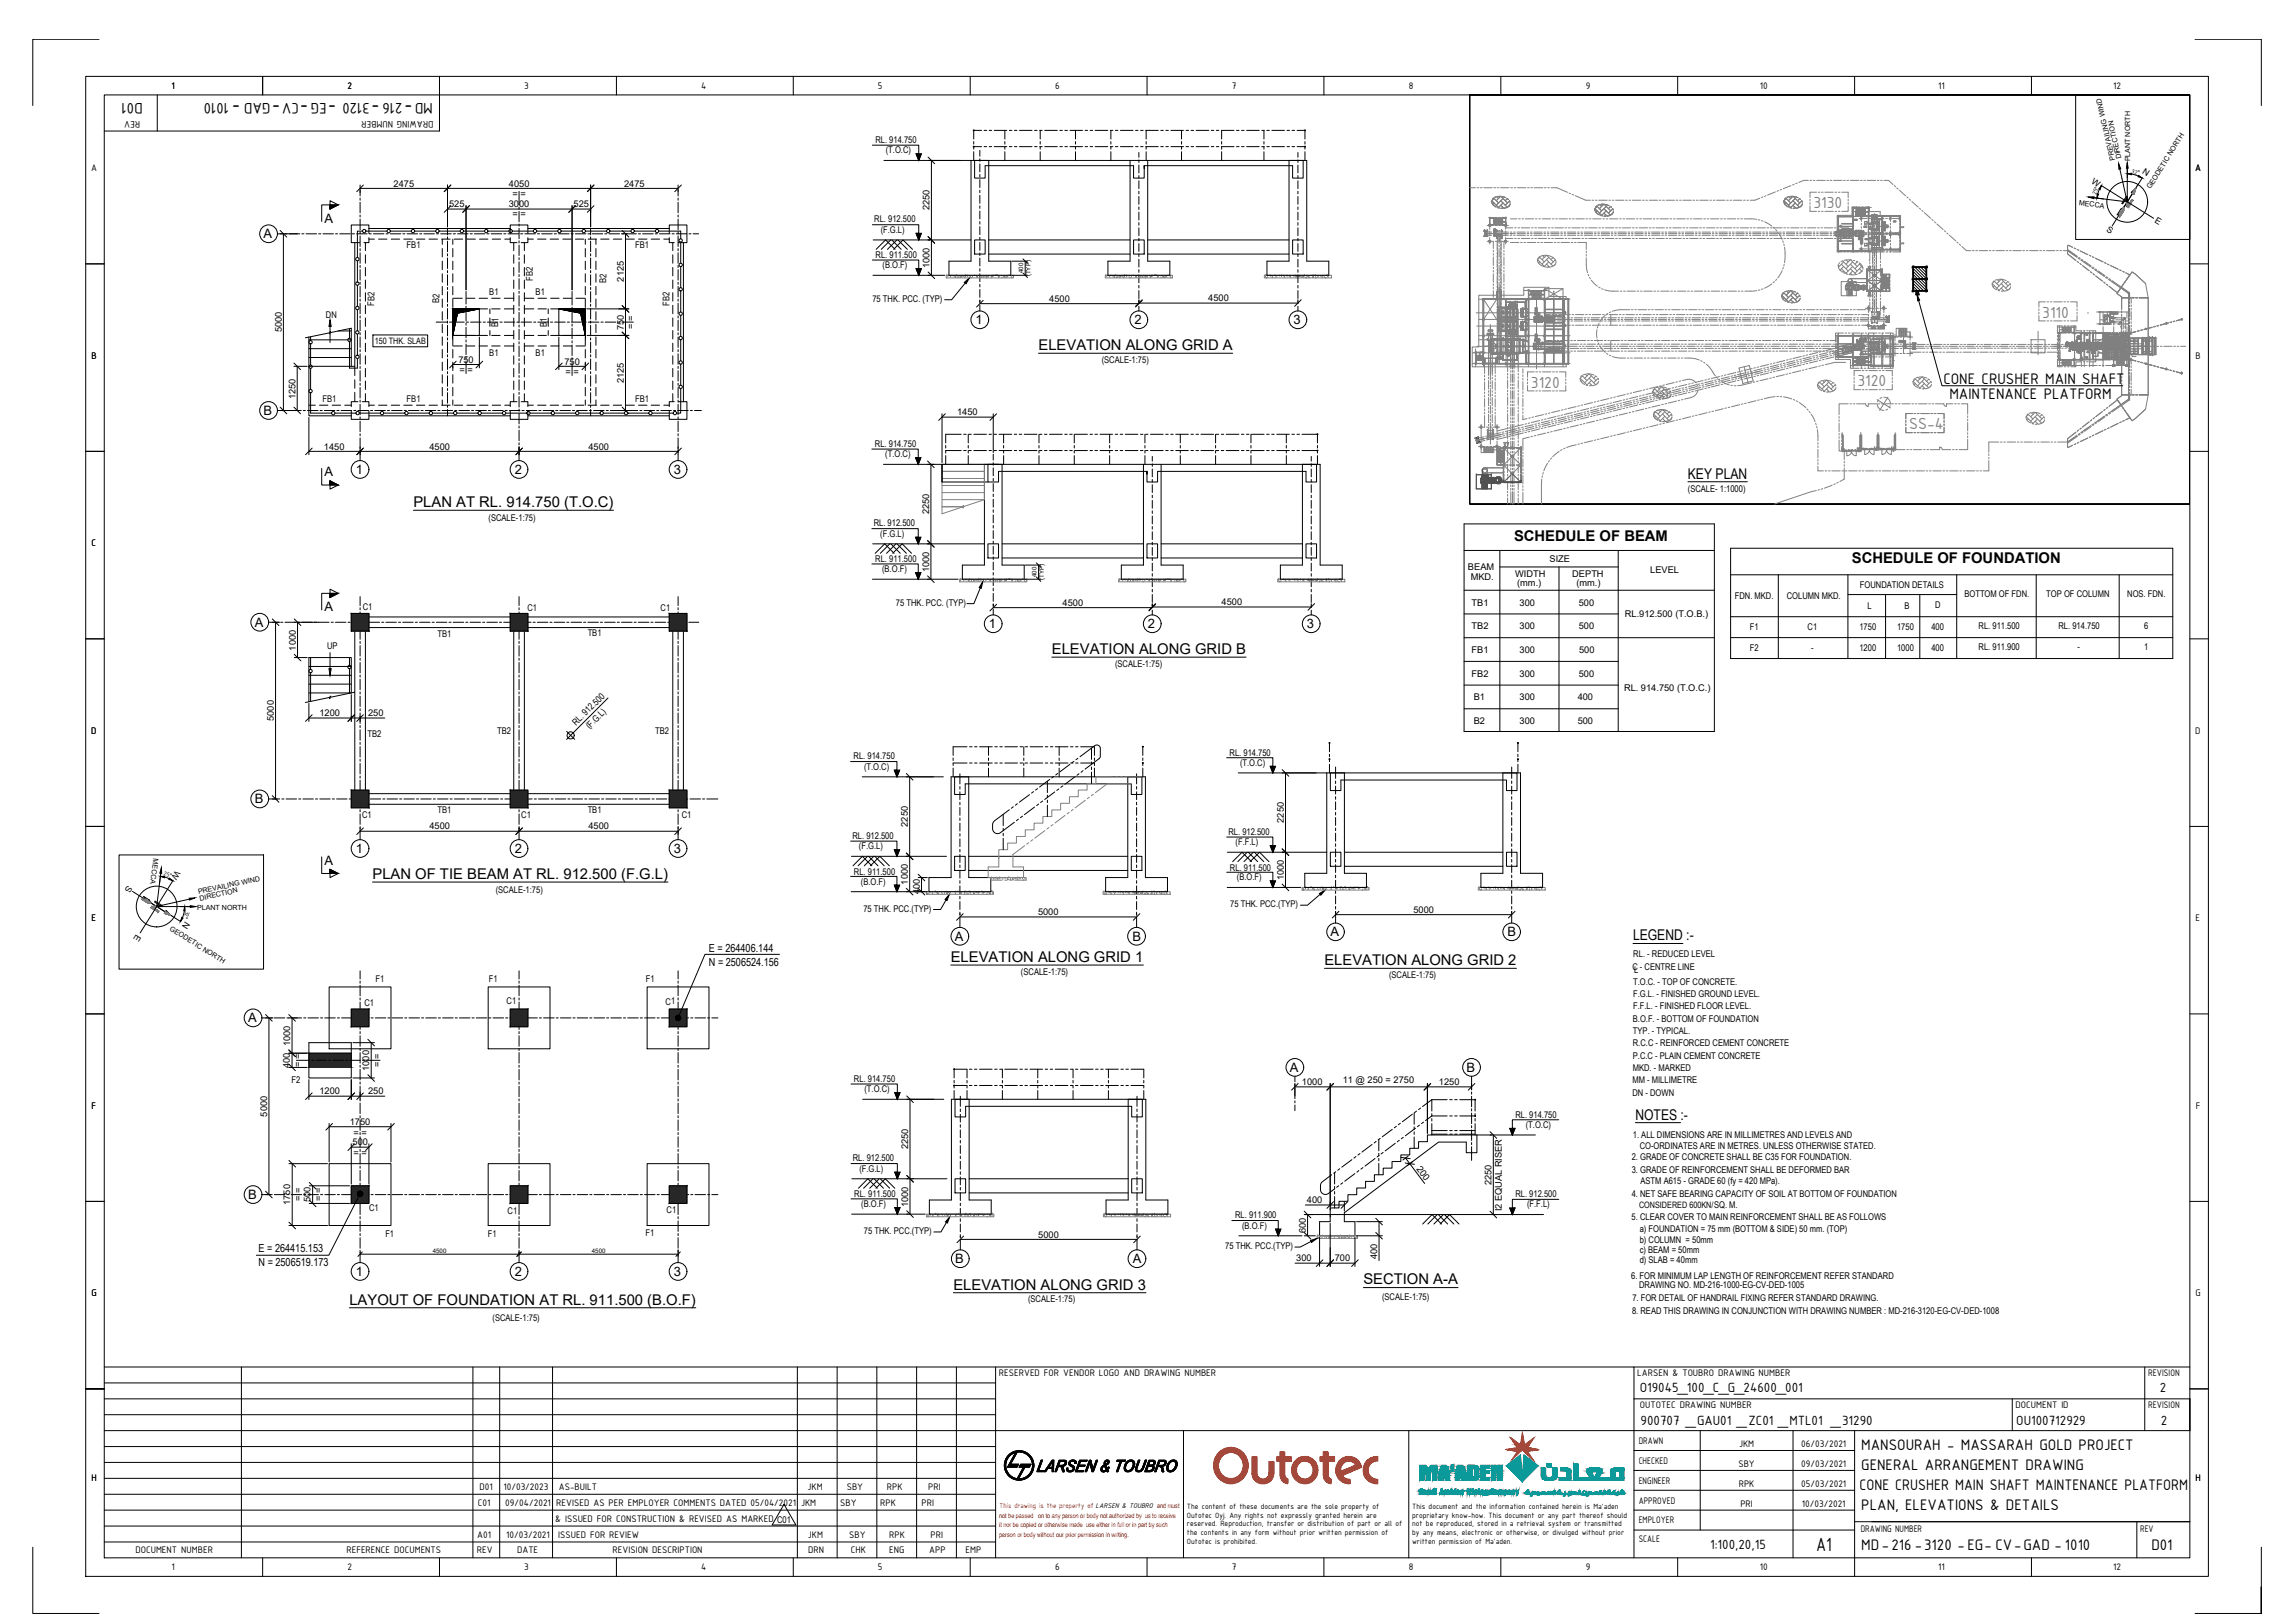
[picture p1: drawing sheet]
<svg xmlns="http://www.w3.org/2000/svg" width="1189mm" height="841mm" viewBox="0 0 1189 841" stroke-linecap="round" stroke-linejoin="round" font-family="sans-serif">
<defs><g id="words">
<text font-size="10.7" x="941" y="803">A1</text>
<g font-size="9" fill="#808080">
<text x="940" y="108">3130</text>
<text x="1058" y="165">3110</text>
<text x="793" y="201">3120</text>
<text x="963" y="200">3120</text>
<text x="989" y="223">SS-4</text>
</g>
<g font-size="8.5">
<text x="74" y="53" transform="rotate(180 74 53)">D01</text>
<text x="124" y="53" transform="rotate(180 124 53)">-</text>
<text x="145" y="53" transform="rotate(180 145 53)">-</text>
<text x="160" y="53" transform="rotate(180 160 53)">-</text>
<text x="174" y="53" transform="rotate(180 174 53)">-</text>
<text x="197" y="53" transform="rotate(180 197 53)">-</text>
<text x="214" y="53" transform="rotate(180 214 53)">-</text>
<text x="224" y="53" transform="rotate(180 224 53)">MD-216 -3120 -EG -CV-GAD - 1010</text>
<text x="1007" y="199">CONE CRUSHER MAIN SHAFT</text>
<text x="1010" y="207">MAINTENANCE PLATFORM</text>
<text x="965" y="752">MANSOURAH - MASSARAH GOLD PROJECT</text>
<text x="965" y="762">GENERAL ARRANGEMENT DRAWING</text>
<text x="964" y="772">CONE CRUSHER MAIN SHAFT MAINTENANCE PLATFORM</text>
<text x="965" y="783">PLAN, ELEVATIONS &amp; DETAILS</text>
<text x="965" y="803">MD-216 -3120 -EG- CV-GAD - 1010</text>
<text x="1115" y="803">D01</text>
</g>
<g font-size="7.7">
<text x="538" y="181">ELEVATION ALONG GRID A</text>
<text x="875" y="248">KEY PLAN</text>
<text x="214" y="263">PLAN AT RL. 914.750 (T.O.C)</text>
<text x="785" y="280">SCHEDULE OF BEAM</text>
<text x="960" y="292">SCHEDULE OF FOUNDATION</text>
<text x="545" y="339">ELEVATION ALONG GRID B</text>
<text x="193" y="455">PLAN OF TIE BEAM AT RL. 912.500 (F.G.L)</text>
<text x="846" y="487">LEGEND :-</text>
<text x="493" y="498">ELEVATION ALONG GRID 1</text>
<text x="686" y="500">ELEVATION ALONG GRID 2</text>
<text x="848" y="580">NOTES :-</text>
<text x="707" y="666">SECTION A-A</text>
<text x="494" y="668">ELEVATION ALONG GRID 3</text>
<text x="181" y="676">LAYOUT OF FOUNDATION AT RL. 911.500 (B.O.F)</text>
</g>
<g font-size="7.5">
<text x="850" y="721">O19045_100_C_G_24600_001</text>
<text x="1119" y="721">2</text>
<text x="850" y="739">900707 _GAU01 _ZC01 _MTL01 _31290</text>
<text x="1045" y="739">OU100712929</text>
<text x="1120" y="739">2</text>
<text x="886" y="803">1:100,20,15</text>
</g>
<g font-size="6.7">
<text x="168" y="115">A</text>
<text x="137" y="123">A</text>
<text x="670" y="168">3</text>
<text x="506" y="168">1</text>
<text x="588" y="168">2</text>
<text x="137" y="215">B</text>
<text x="184" y="246">1</text>
<text x="267" y="246">2</text>
<text x="349" y="246">3</text>
<text x="168" y="247">A</text>
<text x="168" y="317">A</text>
<text x="132" y="325">A</text>
<text x="513" y="326">1</text>
<text x="595" y="326">2</text>
<text x="677" y="325">3</text>
<text x="132" y="416">B</text>
<text x="184" y="442">1</text>
<text x="267" y="442">2</text>
<text x="349" y="442">3</text>
<text x="168" y="448">A</text>
<text x="690" y="485">A</text>
<text x="781" y="485">B</text>
<text x="495" y="487">A</text>
<text x="587" y="487">B</text>
<text x="129" y="530">A</text>
<text x="668" y="555">A</text>
<text x="760" y="555">B</text>
<text x="129" y="621">B</text>
<text x="495" y="655">B</text>
<text x="587" y="655">A</text>
<text x="184" y="661">1</text>
<text x="267" y="661">2</text>
<text x="349" y="661">3</text>
</g>
<g font-size="5.8">
<text x="367" y="493">E = 264406.144</text>
<text x="367" y="500">N = 2506524.156</text>
<text x="134" y="649">E = 264415.153</text>
<text x="134" y="656">N = 2506519.173</text>
</g>
<g font-size="5.3">
<text x="89" y="46">1</text>
<text x="180" y="46">2</text>
<text x="272" y="46">3</text>
<text x="363" y="46">4</text>
<text x="455" y="46">5</text>
<text x="547" y="46">6</text>
<text x="638" y="46">7</text>
<text x="730" y="46">8</text>
<text x="822" y="46">9</text>
<text x="912" y="46">10</text>
<text x="1004" y="46">11</text>
<text x="1095" y="46">12</text>
<text x="73" y="63" transform="rotate(180 73 63)">REV</text>
<text x="225" y="63" transform="rotate(180 225 63)">DRAWING NUMBER</text>
<text x="47" y="89">A</text>
<text x="1138" y="89">A</text>
<text x="47" y="186">B</text>
<text x="1138" y="186">B</text>
<text x="47" y="283">C</text>
<text x="47" y="380">D</text>
<text x="1138" y="380">D</text>
<text x="47" y="477">E</text>
<text x="1138" y="477">E</text>
<text x="47" y="575">F</text>
<text x="1138" y="575">F</text>
<text x="47" y="672">G</text>
<text x="1138" y="672">G</text>
<text x="518" y="713">RESERVED FOR VENDOR LOGO AND DRAWING NUMBER</text>
<text x="849" y="713">LARSEN &amp; TOUBRO DRAWING NUMBER</text>
<text x="1113" y="713">REVISION</text>
<text x="850" y="730">OUTOTEC DRAWING NUMBER</text>
<text x="1045" y="730">DOCUMENT ID</text>
<text x="1113" y="730">REVISION</text>
<text x="849" y="748">DRAWN</text>
<text x="901" y="750">JKM</text>
<text x="934" y="750">06/03/2021</text>
<text x="849" y="759">CHECKED</text>
<text x="901" y="760">SBY</text>
<text x="934" y="760">09/03/2021</text>
<text x="47" y="768">H</text>
<text x="1138" y="768">H</text>
<text x="249" y="772">D01</text>
<text x="261" y="772">10/03/2023</text>
<text x="290" y="772">AS-BUILT</text>
<text x="419" y="772">JKM</text>
<text x="439" y="772">SBY</text>
<text x="460" y="772">RPK</text>
<text x="481" y="772">PRI</text>
<text x="849" y="769">ENGINEER</text>
<text x="901" y="771">RPK</text>
<text x="934" y="771">05/03/2021</text>
<text x="849" y="779">APPROVED</text>
<text x="248" y="780">C01</text>
<text x="262" y="780">09/04/2021</text>
<text x="288" y="780">REVISED AS PER EMPLOYER COMMENTS DATED 05/04/2021</text>
<text x="415" y="780">JKM</text>
<text x="435" y="780">SBY</text>
<text x="456" y="780">RPK</text>
<text x="478" y="780">PRI</text>
<text x="902" y="781">PRI</text>
<text x="934" y="781">10/03/2021</text>
<text x="288" y="788">&amp; ISSUED FOR CONSTRUCTION &amp; REVISED AS MARKED C01</text>
<text x="849" y="789">EMPLOYER</text>
<text x="247" y="797">A01</text>
<text x="262" y="797">10/03/2021</text>
<text x="289" y="797">ISSUED FOR REVIEW</text>
<text x="419" y="797">JKM</text>
<text x="440" y="797">SBY</text>
<text x="461" y="797">RPK</text>
<text x="482" y="797">PRI</text>
<text x="964" y="794">DRAWING NUMBER</text>
<text x="1109" y="794">REV</text>
<text x="849" y="799">SCALE</text>
<text x="70" y="805">DOCUMENT NUMBER</text>
<text x="180" y="805">REFERENCE DOCUMENTS</text>
<text x="247" y="805">REV</text>
<text x="268" y="805">DATE</text>
<text x="317" y="805">REVISION DESCRIPTION</text>
<text x="419" y="805">DRN</text>
<text x="441" y="805">CHK</text>
<text x="461" y="805">ENG</text>
<text x="482" y="805">APP</text>
<text x="500" y="805">EMP</text>
<text x="89" y="814">1</text>
<text x="180" y="814">2</text>
<text x="272" y="814">3</text>
<text x="363" y="814">4</text>
<text x="455" y="814">5</text>
<text x="547" y="814">6</text>
<text x="638" y="814">7</text>
<text x="730" y="814">8</text>
<text x="822" y="814">9</text>
<text x="912" y="814">10</text>
<text x="1004" y="814">11</text>
<text x="1095" y="814">12</text>
</g>
<g font-size="4.8">
<text x="454" y="74">RL. 914.750</text>
<text x="459" y="79">(T.O.C)</text>
<text x="204" y="97">2475</text>
<text x="264" y="97">4050</text>
<text x="266" y="102">= =</text>
<text x="323" y="97">2475</text>
<text x="233" y="107">525</text>
<text x="264" y="107">3000</text>
<text x="297" y="107">525</text>
<text x="266" y="113">= =</text>
<text x="482" y="109" transform="rotate(-90 482 109)">2250</text>
<text x="453" y="115">RL. 912.500</text>
<text x="456" y="121">(F.G.L)</text>
<text x="211" y="129">FB1</text>
<text x="329" y="129">FB1</text>
<text x="454" y="134">RL. 911.500</text>
<text x="457" y="139">(B.O.F)</text>
<text x="482" y="139" transform="rotate(-90 482 139)">1000</text>
<text x="276" y="145" transform="rotate(-90 276 145)">FB2</text>
<text x="314" y="147" transform="rotate(-90 314 147)">B2</text>
<text x="323" y="146" transform="rotate(-90 323 146)">2125</text>
<text x="254" y="153">B1</text>
<text x="278" y="153">B1</text>
<text x="194" y="158" transform="rotate(-90 194 158)">FB2</text>
<text x="228" y="157" transform="rotate(-89 228 157)">B2</text>
<text x="347" y="158" transform="rotate(-90 347 158)">FB2</text>
<text x="452" y="156">75 THK. PCC. (TYP)</text>
<text x="544" y="156">4500</text>
<text x="626" y="156">4500</text>
<text x="169" y="165">DN</text>
<text x="146" y="172" transform="rotate(-90 146 172)">5000</text>
<text x="258" y="169" transform="rotate(-89 258 169)">B1</text>
<text x="283" y="169" transform="rotate(-90 283 169)">B1</text>
<text x="323" y="171" transform="rotate(-90 323 171)">750</text>
<text x="328" y="170" transform="rotate(-90 328 170)">= =</text>
<text x="254" y="184">B1</text>
<text x="278" y="184">B1</text>
<text x="238" y="188">750</text>
<text x="292" y="189">750</text>
<text x="571" y="188">(SCALE-1:75)</text>
<text x="238" y="193">= =</text>
<text x="293" y="194">= =</text>
<text x="323" y="199" transform="rotate(-90 323 199)">2125</text>
<text x="153" y="207" transform="rotate(-90 153 207)">1250</text>
<text x="167" y="208">FB1</text>
<text x="211" y="208">FB1</text>
<text x="329" y="208">FB1</text>
<text x="496" y="215">1450</text>
<text x="168" y="233">1450</text>
<text x="223" y="233">4500</text>
<text x="305" y="233">4500</text>
<text x="453" y="232">RL. 914.750</text>
<text x="459" y="237">(T.O.C)</text>
<text x="875" y="255">(SCALE- 1:1000)</text>
<text x="482" y="266" transform="rotate(-90 482 266)">2250</text>
<text x="253" y="270">(SCALE-1:75)</text>
<text x="453" y="273">RL. 912.500</text>
<text x="456" y="278">(F.G.L)</text>
<text x="454" y="291">RL. 911.500</text>
<text x="803" y="291">SIZE</text>
<text x="457" y="296">(B.O.F)</text>
<text x="482" y="296" transform="rotate(-90 482 296)">1000</text>
<text x="761" y="295">BEAM</text>
<text x="785" y="299">WIDTH</text>
<text x="815" y="299">DEPTH</text>
<text x="855" y="297">LEVEL</text>
<text x="762" y="300">MKD.</text>
<text x="786" y="304">(mm.)</text>
<text x="817" y="304">(mm.)</text>
<text x="964" y="305">FOUNDATION DETAILS</text>
<text x="899" y="310">FDN. MKD.</text>
<text x="926" y="311">COLUMN MKD.</text>
<text x="1018" y="309">BOTTOM OF FDN.</text>
<text x="1061" y="309">TOP OF COLUMN</text>
<text x="1102" y="309">NOS. FDN.</text>
<text x="188" y="316">C1</text>
<text x="273" y="316">C1</text>
<text x="342" y="316">C1</text>
<text x="464" y="314">75 THK. PCC. (TYP)</text>
<text x="551" y="314">4500</text>
<text x="633" y="314">4500</text>
<text x="763" y="314">TB1</text>
<text x="788" y="314">300</text>
<text x="818" y="314">500</text>
<text x="968" y="315">L</text>
<text x="987" y="315">B</text>
<text x="1003" y="315">D</text>
<text x="842" y="320">RL.912.500 (T.O.B.)</text>
<text x="227" y="330">TB1</text>
<text x="305" y="330">TB1</text>
<text x="763" y="326">TB2</text>
<text x="788" y="326">300</text>
<text x="818" y="326">500</text>
<text x="907" y="326">F1</text>
<text x="937" y="326">C1</text>
<text x="964" y="326">1750</text>
<text x="983" y="326">1750</text>
<text x="1001" y="326">400</text>
<text x="1025" y="326">RL. 911.500</text>
<text x="1067" y="326">RL. 914.750</text>
<text x="1111" y="326">6</text>
<text x="153" y="337" transform="rotate(-90 153 337)">1000</text>
<text x="170" y="336">UP</text>
<text x="763" y="338">FB1</text>
<text x="788" y="338">300</text>
<text x="818" y="338">500</text>
<text x="907" y="337">F2</text>
<text x="939" y="337">-</text>
<text x="964" y="337">1200</text>
<text x="983" y="337">1000</text>
<text x="1001" y="337">400</text>
<text x="1025" y="337">RL. 911.900</text>
<text x="1077" y="337">-</text>
<text x="1111" y="337">1</text>
<text x="578" y="346">(SCALE-1:75)</text>
<text x="763" y="351">FB2</text>
<text x="788" y="351">300</text>
<text x="818" y="351">500</text>
<text x="842" y="358">RL. 914.750 (T.O.C.)</text>
<text x="764" y="363">B1</text>
<text x="788" y="363">300</text>
<text x="818" y="363">400</text>
<text x="166" y="371">1200</text>
<text x="191" y="371">250</text>
<text x="142" y="374" transform="rotate(-90 142 374)">5000</text>
<text x="299" y="376" transform="rotate(-45 299 376)">RL. 912.500</text>
<text x="305" y="378" transform="rotate(-45 305 378)">(F.G.L)</text>
<text x="764" y="375">B2</text>
<text x="788" y="375">300</text>
<text x="818" y="375">500</text>
<text x="190" y="382">TB2</text>
<text x="258" y="381">TB2</text>
<text x="340" y="381">TB2</text>
<text x="442" y="393">RL. 914.750</text>
<text x="637" y="391">RL. 914.750</text>
<text x="448" y="399">(T.O.C)</text>
<text x="643" y="397">(T.O.C)</text>
<text x="188" y="424">C1</text>
<text x="227" y="422">TB1</text>
<text x="270" y="424">C1</text>
<text x="305" y="421">TB1</text>
<text x="353" y="424">C1</text>
<text x="223" y="430">4500</text>
<text x="305" y="430">4500</text>
<text x="471" y="428" transform="rotate(-90 471 428)">2250</text>
<text x="665" y="426" transform="rotate(-90 665 426)">2250</text>
<text x="442" y="435">RL. 912.500</text>
<text x="637" y="433">RL. 912.500</text>
<text x="640" y="438">(F.F.L)</text>
<text x="445" y="440">(F.G.L)</text>
<text x="443" y="453">RL. 911.500</text>
<text x="637" y="451">RL. 911.500</text>
<text x="446" y="458">(B.O.F)</text>
<text x="471" y="458" transform="rotate(-90 471 458)">1000</text>
<text x="641" y="456">(B.O.F)</text>
<text x="665" y="456" transform="rotate(-90 665 456)">1000</text>
<text x="257" y="463">(SCALE-1:75)</text>
<text x="477" y="463" transform="rotate(-90 477 463)">400</text>
<text x="447" y="472">75 THK. PCC.(TYP)</text>
<text x="638" y="470">75 THK. PCC.(TYP)</text>
<text x="733" y="473">5000</text>
<text x="538" y="474">5000</text>
<text x="846" y="496">RL. - REDUCED LEVEL</text>
<text x="846" y="502">C - CENTRE LINE</text>
<text x="195" y="509" transform="rotate(1 195 509)">F1</text>
<text x="253" y="509">F1</text>
<text x="335" y="509" transform="rotate(-1 335 509)">F1</text>
<text x="529" y="505">(SCALE-1:75)</text>
<text x="720" y="507">(SCALE-1:75)</text>
<text x="847" y="504">L</text>
<text x="846" y="510">T.O.C. - TOP OF CONCRETE.</text>
<text x="189" y="521">C1</text>
<text x="263" y="520">C1</text>
<text x="345" y="521">C1</text>
<text x="846" y="517">F.G.L. - FINISHED GROUND LEVEL.</text>
<text x="846" y="523">F.F.L. - FINISHED FLOOR LEVEL.</text>
<text x="846" y="529">B.O.F. - BOTTOM OF FOUNDATION</text>
<text x="846" y="536">TYP. - TYPICAL.</text>
<text x="150" y="542" transform="rotate(-90 150 542)">1000</text>
<text x="846" y="542">R.C.C - REINFORCED CEMENT CONCRETE</text>
<text x="846" y="549">P.C.C - PLAIN CEMENT CONCRETE</text>
<text x="150" y="553" transform="rotate(-90 150 553)">400</text>
<text x="156" y="553" transform="rotate(-90 156 553)">= =</text>
<text x="191" y="555" transform="rotate(-90 191 555)">1000</text>
<text x="197" y="553" transform="rotate(-90 197 553)">= =</text>
<text x="846" y="555">MKD. - MARKED</text>
<text x="151" y="561">F2</text>
<text x="443" y="561">RL. 914.750</text>
<text x="675" y="562">1000</text>
<text x="696" y="561">11 @ 250 = 2750</text>
<text x="746" y="562">1250</text>
<text x="846" y="561">MM - MILLIMETRE</text>
<text x="166" y="567">1200</text>
<text x="191" y="567">250</text>
<text x="448" y="566">(T.O.C)</text>
<text x="846" y="568">DN - DOWN</text>
<text x="138" y="579" transform="rotate(-90 138 579)">5000</text>
<text x="785" y="579">RL. 914.750</text>
<text x="181" y="583">1750</text>
<text x="791" y="584">(T.O.C)</text>
<text x="183" y="593">500</text>
<text x="183" y="588">= =</text>
<text x="846" y="590">1. ALL DIMENSIONS ARE IN MILLIMETRES AND LEVELS AND</text>
<text x="183" y="599">= =</text>
<text x="471" y="596" transform="rotate(-90 471 596)">2250</text>
<text x="850" y="595">CO-ORDINATES ARE IN METRES. UNLESS OTHERWISE STATED.</text>
<text x="442" y="602">RL. 912.500</text>
<text x="734" y="606" transform="rotate(53 734 606)">200</text>
<text x="846" y="601">2. GRADE OF CONCRETE SHALL BE C35 FOR FOUNDATION.</text>
<text x="445" y="607">(F.G.L)</text>
<text x="846" y="608">3. GRADE OF REINFORCEMENT SHALL BE DEFORMED BAR</text>
<text x="773" y="614" transform="rotate(-90 773 614)">2250</text>
<text x="850" y="614">ASTM A615 - GRADE 60 (fy = 420 MPa).</text>
<text x="156" y="622" transform="rotate(-90 156 622)">= =</text>
<text x="161" y="623" transform="rotate(-90 161 623)">500</text>
<text x="167" y="622" transform="rotate(-90 167 622)">= =</text>
<text x="443" y="621">RL. 911.500</text>
<text x="677" y="623">400</text>
<text x="785" y="620">RL. 912.500</text>
<text x="846" y="620">4. NET SAFE BEARING CAPACITY OF SOIL AT BOTTOM OF FOUNDATION</text>
<text x="150" y="624" transform="rotate(-90 150 624)">1750</text>
<text x="191" y="627">C1</text>
<text x="263" y="629">C1</text>
<text x="345" y="629">C1</text>
<text x="446" y="625">(B.O.F)</text>
<text x="471" y="625" transform="rotate(-90 471 625)">1000</text>
<text x="778" y="628" transform="rotate(-90 778 628)">I2 EQUAL RISER</text>
<text x="791" y="626">(F.F.L)</text>
<text x="640" y="631">RL. 911.900</text>
<text x="846" y="632">5. CLEAR COVER TO MAIN REINFORCEMENT SHALL BE AS FOLLOWS</text>
<text x="200" y="641" transform="rotate(-1 200 641)">F1</text>
<text x="253" y="641">F1</text>
<text x="335" y="641" transform="rotate(1 335 641)">F1</text>
<text x="448" y="639">75 THK. PCC.(TYP)</text>
<text x="538" y="641">5000</text>
<text x="644" y="637">(B.O.F)</text>
<text x="677" y="639" transform="rotate(-90 677 639)">600</text>
<text x="850" y="638">a) FOUNDATION = 75 mm (BOTTOM &amp; SIDE) 50 mm. (TOP)</text>
<text x="635" y="647">75 THK. PCC.(TYP)</text>
<text x="850" y="644">b) COLUMN = 50mm</text>
<text x="672" y="654">300</text>
<text x="692" y="654">700</text>
<text x="714" y="652" transform="rotate(-90 714 652)">400</text>
<text x="850" y="649">c) BEAM = 50mm</text>
<text x="850" y="655">d) SLAB = 40mm</text>
<text x="845" y="663">6. FOR MINIMUM LAP LENGTH OF REINFORCEMENT REFER STANDARD</text>
<text x="849" y="668">DRAWING NO. MD-216-1000-EG-CV-DED-1005</text>
<text x="533" y="675">(SCALE-1:75)</text>
<text x="716" y="673">(SCALE-1:75)</text>
<text x="846" y="674">7. FOR DETAIL OF HANDRAIL FIXING REFER STANDARD DRAWING.</text>
<text x="846" y="681">8. READ THIS DRAWING IN CONJUNCTION WITH DRAWING NUMBER : MD-216-3120-EG-CV-DED-1008</text>
<text x="255" y="684">(SCALE-1:75)</text>
</g>
<g font-size="4.6">
<text x="1110" y="90" transform="rotate(32 1110 90)">N</text>
<text x="1084" y="95" transform="rotate(32 1084 95)">W</text>
<text x="1091" y="120" transform="rotate(33 1091 120)">S</text>
<text x="1116" y="115" transform="rotate(32 1116 115)">E</text>
<text x="194" y="178">150 THK. SLAB</text>
<text x="91" y="451" transform="rotate(122 91 451)">W</text>
<text x="66" y="459" transform="rotate(122 66 459)">S</text>
<text x="96" y="477" transform="rotate(122 96 477)">N</text>
<text x="70" y="484" transform="rotate(122 70 484)">E</text>
<text x="849" y="626">CONSIDERED 600KN/SQ. M.</text>
</g>
<g font-size="4.3">
<text x="615" y="782">The content of these documents are the sole property of</text>
<text x="732" y="782">This document and the information contained herein is Ma'aden</text>
<text x="615" y="786">Outotec Oyj. Any rights not expressly granted herein are</text>
<text x="615" y="791">reserved. Reproduction, transfer or distribution of part or all of</text>
<text x="732" y="786">proprietary know-how. This document or any part thereof should</text>
<text x="732" y="791">not be reproduced, stored in a retrieval system or transmitted</text>
<text x="615" y="796">the contents in any form without prior written permission of</text>
<text x="732" y="796">by any means, electronic or otherwise, or divulged without prior</text>
<text x="615" y="800">Outotec is prohibited.</text>
<text x="732" y="800">written permission of Ma'aden.</text>
</g>
<text font-size="3.8" fill="#f00" x="518" y="782">This drawing is the property of LARSEN &amp; TOUBRO and must</text>
<g font-size="3.7">
<text x="1096" y="83" transform="rotate(-103 1096 83)">PREVAILING WIND</text>
<text x="1099" y="82" transform="rotate(-103 1099 82)">DIRECTION</text>
<text x="1104" y="84" transform="rotate(-90 1104 84)">PLANT NORTH</text>
<text x="1115" y="98" transform="rotate(-58 1115 98)">GEODETIC NORTH</text>
<text x="1077" y="106" transform="rotate(7 1077 106)">MECCA</text>
<text x="80" y="445" transform="rotate(97 80 445)">MECCA</text>
<text x="103" y="464" transform="rotate(-13 103 464)">PREVAILING WIND</text>
<text x="104" y="467" transform="rotate(-13 104 467)">DIRECTION</text>
<text x="102" y="471">PLANT NORTH</text>
<text x="88" y="482" transform="rotate(32 88 482)">GEODETIC NORTH</text>
</g>
<g font-size="3.5" fill="#f00">
<text x="518" y="787">not be passed on to any person or body not authorized by us to receive</text>
<text x="518" y="792">it nor be copied or otherwise made use either in full or in part by such</text>
<text x="518" y="796">person or body without our prior permission in writing.</text>
</g>
<g font-size="3.4">
<text x="1104" y="89" transform="rotate(16 1104 89)">32°</text>
<text x="1086" y="101" transform="rotate(-70 1086 101)">25°</text>
<text x="85" y="454" transform="rotate(20 85 454)">25°</text>
<text x="96" y="472" transform="rotate(106 96 472)">32°</text>
</g>
<g font-size="3.2">
<text x="530" y="142" transform="rotate(-90 530 142)">400</text>
<text x="534" y="143" transform="rotate(-90 534 143)">(TYP)</text>
<text x="537" y="299" transform="rotate(-90 537 299)">400</text>
<text x="541" y="301" transform="rotate(-90 541 301)">(TYP)</text>
<text x="224" y="649">4500</text>
<text x="307" y="649">4500</text>
</g>
<text font-size=".7" fill="#808080" x="770" y="179">℄ OF 3120-SCR-001</text>
<text font-size=".4" fill="#808080" x="772" y="224" transform="rotate(-90 772 224)">℄ OF 3120-FDR-002</text>
<g font-size=".3" fill="#808080">
<text x="1105" y="185">E=264477.130</text>
<text x="1105" y="185">N=2506545.213</text>
</g>
</g></defs>
<!-- layer: 0 -->
<g fill="none" stroke="#000" stroke-width=".52">
<path d="M762 49v212h373v-212h-373h373v212h-373zM762 49h373v212h-373zM1076 49h59v75h-59zM452 75h24v8v-3h-1l1 3 1-3M188 96l-3 3M234 96l-4 3M308 96l-4 3M353 96l-3 3M458 83h45M481 81l3 4M1088 98l-1 3M1089 96l27 17"/>
<path d="M1099 88l3 17M1102 84v21M1104 100l3-3-1 4zM1105 90l3 1M1107 97l-2 3M1110 92l-15 25M145 119l4 4M234 107l-4 3M243 107l-3 3M298 107l-3 3M308 107l-4 3M322 119l4 4"/>
<path d="M452 116h24v8v-3h-1l1 3 1-3M1082 102l20 3M1085 102l5 1M1099 108h2v1l-2 3v-1h-2zM1102 102l1 5 2-3-2 3-1-4-2 3v-1zM452 135h24v8v-4h-1l1 4 1-4M453 124h50M481 123l3 3M530 134l2 2M992 139l5 5M993 139l5 5M994 139l4 4"/>
<path d="M996 139l2 2M997 139l1 1M322 158l4 4M452 143h38M481 141l3 3M510 156l-4 3M530 142l2 2M592 156l-4 3M592 155l-4 4M674 155l-3 4M992 150v1M992 149l2 2"/>
<path d="M992 147l3 4M992 145l5 6M992 144h.1M992 142l2 2M992 141l3 3M993 145l5 5M994 145l4 4M996 145l2 2M997 145l1 1M322 172l4 4M152 188l4 4M236 187l-3 4"/>
<path d="M250 187l-3 4M291 188l-3 4M305 188l-3 4M538 183h101M145 211l4 3M152 211l4 3M322 211l4 3M490 214l-4 4M516 214l-3 4M162 232l-4 4M188 232l-3 4M271 232l-4 4"/>
<path d="M353 232l-3 4M452 233h24v8v-4h-2l2 4 1-4M481 239l3 3M765 227h.1M766 230h-1M766 227h.1M767 229h.1M458 241h30M214 264h104M452 274h24v8v-4h-2l2 4 1-4M759 271h129v108h-129zM452 292h24v8v-3h-2l2 3 1-3"/>
<path d="M452 282h58M481 280l3 4M481 298l3 4M537 292l2 2M537 299l2 2M759 285h129M777 285v94M777 294h62M808 294v85M839 285v94M452 300h45M516 313l-3 4"/>
<path d="M599 313l-4 4M599 313l-4 3M681 313l-3 3M759 318h80M759 306h129M141 321l4 3M152 321l4 3M152 339l4 3M759 330h129M545 341h101M759 343h80M759 355h80"/>
<path d="M162 370l-4 4M184 370l-4 4M188 370l-3 4M759 367h80M441 395h24v8v-4h-2l2 4 1-4M636 393h24v8v-4h-2l2 4 1-4M664 399l4 3M141 412l4 4M447 403h42M470 401l3 3M642 401h46M188 429l-3 3"/>
<path d="M271 429l-4 3M353 429l-3 3M441 436h24v8v-4h-2l2 4 1-4M636 434h24v8v-4h-2l2 4 1-4M664 440l4 3M62 443h75v59h-75zM83 453v4M84 450l-3 20M85 454l3 1M90 456l-17 27M193 457h153M441 454h24v8v-3h-2l2 3 1-3"/>
<path d="M441 444h50M470 442l3 3M476 453l3 3M636 452h24v8v-4h-2l2 4 1-4M636 460h38M636 442h52M664 458l4 4M69 462l25 16M74 465l3 1 1 2h-1l-3-2h1zM80 467l4 2-5 1 3 2v1l-4-3 5-1-3-2zM81 470h20M86 473l2 1"/>
<path d="M86 472l2 2-3-1zM96 472l-1 4M98 466l-17 4M441 462h38M470 460l3 4M476 460l3 4M499 473l-3 4M591 473l-4 4M694 472l-4 4M785 472l-3 4M404 495h-39l-13 31M846 489h26"/>
<path d="M493 500h100M686 502h100M138 526l3 3M150 526l3 3M191 539l3 3M150 544l3 3M150 551l3 4M191 557l3 3M162 566l-4 4M184 566l-4 4M188 566l-3 4M441 562h24v8v-4h-1l1 4 1-4"/>
<path d="M447 570h42M470 568l3 3M673 561l-4 4M691 561l-3 4M741 561l-3 4M764 561l-3 4M172 582l-3 4M184 593l-4 3M193 593l-4 3M204 582l-3 4M726 600h5M772 586l4 4"/>
<path d="M808 580h-24v8v-3h1l-1 3-2-3M848 582h23M138 617l3 4M150 601l3 4M160 613l4 3M186 620l-16 30h-37M441 603h24v8v-4h-1l1 4 1-4M441 611h50M470 609l3 4M728 603h5M150 633l3 4M160 622l4 3"/>
<path d="M441 621h24v8v-3h-1l1 3 1-3M441 629h39M470 627l3 4M638 632h24v8v-3h-1l1 3 2-3M676 639l3 3M676 628l3 3M691 623l-3 3M698 623l-3 3M713 631l3 4M713 639l3 3M772 628l4 3M808 621h-24v8v-3h1l-1 3-2-3"/>
<path d="M188 649l-3 2M270 649l-2 2M353 649l-3 2M499 641l-3 3M591 641l-3 3M642 640h33M686 653l-4 3M691 653l-3 3M704 653l-4 3M181 678h180M494 670h100M707 667h49"/>
<circle cx="1102" cy="105" r="11"/>
<circle cx="81" cy="470" r="11"/>
</g>
<!-- layer: CI-EXISTING -->
<g fill="none" stroke="#808080" stroke-width=".52">
<path d="M762 97h3M765 97h1M767 97h1M769 97h4M774 97h1M776 97h1M778 97h4M783 97h1M785 97h1M786 97h5M792 97h1M793 97h1"/>
<path d="M795 97h5M800 97h1M802 97h1M804 97h3l5 3M920 99l-4 2M922 99h-1M923 98h-1M928 96l-4 2M930 96h-1M931 95h.1M937 93h-2l-3 2M938 93h1"/>
<path d="M940 93h1M941 100h-3v2M942 93h4M942 100h1M944 100h1M946 100h4M947 93h1M948 93h1M950 93h5M951 100h1M953 100h1M954 100h4v2"/>
<path d="M955 93h1M957 93h1M959 93h4M964 93h1M966 93h1M968 93h4M973 93h1M975 93h1M976 93h3l2 3M982 96v1M983 97l1 1M984 99l4 2"/>
<path d="M769 120h1zM769 120h2M769 120h.1M770 120h.1M770 120v2M771 120h.1M771 117h3M772 116h1v1h-1zM772 113h2M772 113h.1M772 117h.1M772 113v6"/>
<path d="M772 120v1M772 113h2v3h-2h2M772 116h2zM772 113v4M772 113h2zM772 116h.1M773 116h.1M773 113h.1M773 104l4 4M774 113h.1M774 116h.1M774 103h-1"/>
<path d="M774 103l3 2M774 115h5h-5M774 115h5M774 119h1v3h-1zM774 115h.1M774 119v3v-3h1v3h-1v-3h1v3h-1h1v-3zM774 113v2M774 116h4M774 115h4M774 115v1M774 119h1v1h-1zM774 120h1"/>
<path d="M774 119h1M774 103l-1 2 1 1 1 1M775 113h.1M774 113h1M774 115h1M774 119v1h1M774 120h.1M774 119h.1M774 105v1M775 115h.1M774 119v3M775 113v2"/>
<path d="M775 115v1M775 113h4M775 115h4M775 120h.1M775 119h.1M775 113h3M775 116h.1M775 116h3M775 115h3M775 118v5M775 119v3M775 113h1"/>
<path d="M775 117h1M775 119v1M775 119h-1v1M775 119h-1h1M775 102h.1M775 120h1M776 120h.1M776 102l1 1M776 113v2M776 115v1M776 119v1M776 108h1"/>
<path d="M776 102h4M777 113v2M777 115v1M777 113h1M777 117h1M777 119v7M778 102l-3 2M778 113v2M778 115v1M778 104l3 3M778 102l3 3M778 120h.1"/>
<path d="M778 116h.1M778 115h.1M778 120h-2v3M778 113h.1M778 119v5M778 116h1M778 115h1M778 113h3M778 117h4M779 116h.1M779 115h.1M779 116h-5"/>
<path d="M779 116h1M779 115h1M779 113h.1M779 113v2M779 115v1M779 113h-5M779 113h1M779 115h1zM779 115v1h1M779 113h1zM779 113v2h1h-1M779 108h-1"/>
<path d="M779 103l-4 3M779 105l-3 3M780 116h1v1h-1zM780 115h.1M780 113h.1M780 113h1M780 118h4M780 117h.1M780 116v1M780 113v2M780 116h.1M780 115v1z"/>
<path d="M780 113v6M780 120v1M780 113v4M781 113h.1M781 103h1M781 103l-1 1M782 104l1 1M782 107h.1M782 104l-2 2M783 106l-1 1-3 1-1-2M783 113h3M785 118h1"/>
<path d="M787 118h1M787 113h1M788 118h5M789 113h1M791 113h4M794 118h1M795 118h1M796 113h1M797 118h5M797 113h1M799 113h5M802 118h1"/>
<path d="M804 118h1M804 113h1M806 118h4M806 113h1M808 113h4M811 118h1M813 118h1M813 100h1M813 113h1M815 118h4M815 101h1M815 113h1"/>
<path d="M816 101l6 3h2M817 113h4M820 118h1M822 118h.1M822 113h1M823 118h5M824 113h.1M825 104h1M825 113h5M827 108v2l2 1M827 108l3 4M827 104h1"/>
<path d="M827 107h.1M828 107l2 2M828 107l-1 1M828 109l-1 1M829 104h4M829 118h.1M829 106h-1M829 106l1 1M830 112h.1M830 106l4 1M830 118h1M831 113h.1"/>
<path d="M831 106l-2 2M831 110l2 2M831 108l4 4M831 112h1M831 106l4 3M832 118h4M832 113h1M832 107l-3 3M832 109l-2 3M832 112h.1M834 104h1M834 113h4"/>
<path d="M835 107l-1 1M836 104h.1M836 108v1M836 111h-1M836 108l-2 2M836 110l-1 1-2 1M837 104h5M837 118h1M839 118h1M839 113h1M841 118h4M841 113h1"/>
<path d="M842 104h1M843 113h4M844 104h1M846 104h4M846 118h1M848 118h1M848 113h1M849 118h5M850 113h1M851 104h1M852 113h4M853 104h1"/>
<path d="M855 104h4M855 118h1M856 118h1M857 113h1M858 118h5M859 113h.1M860 104h1M860 113h5M862 104h1M863 104h5M863 118h1M865 118h1"/>
<path d="M866 113h.1M867 118h4M867 113h1M869 104h1M869 113h4M870 104h1M872 104h5M872 118h1M874 118h1M874 113h1M876 118h4M876 113h1"/>
<path d="M877 104h1M878 113h4M879 104h1M881 104h4M881 118h1M883 118h1M883 113h1M884 118h5M885 113h1M886 104h1M886 113h5M888 104h1"/>
<path d="M890 104h4M890 118h.1M891 118h1M892 113h1M893 118h4M893 113h1M895 104h1M895 113h5M897 104h.1M898 104h5M898 118h1M900 118h1"/>
<path d="M900 113h1M902 118h4M902 113h1M904 104h.1M904 113l6 1M905 104h1M907 118h1M909 118h1M911 118h4M911 114h1M912 103l-3 1h-2M913 114l1 1"/>
<path d="M914 102h-1M914 115l4 2M915 101l-1 1M916 118h1M918 118h.1M919 118h1M919 118h5M920 119l1 1M924 118h1M925 104v2l2 1M925 104l3 4 2-3M925 103h.1"/>
<path d="M925 103l3 2M926 103l-1 1M926 105l-1 1M926 118h1M927 102h-1M927 104l2-2 4 3M927 102l1 1M928 108h.1M928 102h4M928 118h4M929 106l2 2M929 104l4 3"/>
<path d="M930 108h-1M930 103l-3 3M932 103h1M933 103l-1 1M933 118h1M934 107h-1M934 104v1M934 104l-2 2M934 106l-1 1-2 1M935 118h1M937 118h4M938 107v3h3"/>
<path d="M938 103v1M938 105v1M942 118h1M942 110h1M944 118h1M944 110h1M945 118h5M946 110h4M951 118h1M951 110h1M952 120h.1M952 112h9"/>
<path d="M952 119h1v1h-1zM952 118h1M952 112l1 1zM953 112h.1M953 112v1M953 112v11M953 112h7M953 110h1M953 113h.1M953 117h.1M953 112v7v-6M953 117h1h-1"/>
<path d="M953 120h.1M953 119h.1M953 120v-1h1v1h-1M954 117h.1M954 117v1M954 120h.1M954 119h.1M954 118h4M955 119h.1M955 116h.1M955 116h5zM955 119h5"/>
<path d="M955 120h.1M955 119v1zM955 119h5zM956 120h.1M956 119h.1M956 119h1v1h-1zM957 120h.1M957 119h.1M957 119h1v1h-1zM957 120h2M958 120h.1M958 119h.1"/>
<path d="M958 120v-1h1l-1 1M958 107v3h-4M958 103v1M958 105v1M958 120h-6M959 120h.1M959 119h.1M959 119v1zM959 119h1v1h-1zM960 108h9M960 107l1 1zM960 108h1"/>
<path d="M960 108h.1M960 112l1 1zM960 119h-5M960 117h-6h6M960 113h.1M960 112h.1M960 108v4M960 113v6M961 108h.1M960 112h-7l7 1M960 119v1M960 108h2v2h-2"/>
<path d="M960 112h2M960 108v4zM960 112v7zM960 119h.1M960 107v5M960 113v1M960 115v1M960 117v4M960 110h.1M960 110h2M960 117h.1M960 115h.1"/>
<path d="M960 113v6zM961 108h1zM961 108h7M961 114h1h-1h1M962 120h.1M962 108h.1M962 120h-11M962 120h1M962 112h-2M962 110h.1M962 112h.1M962 110v2z"/>
<path d="M962 110v2M962 114h.1M962 110h5M962 112h2M962 112h6M962 108h5M962 112h5M962 110h6M962 110h4M962 112h4M962 108v2M962 108v2z"/>
<path d="M962 107h-2v5h-8v8M962 112h6zM962 110h5h-3M962 108h5zM962 110l1 2zM962 108l1 2zM962 110h2M963 120h.1M962 114h-1M963 120h-1M963 110h.1M963 112h.1"/>
<path d="M963 110v2zM963 108v2zM963 107h1M963 120h1M963 108h.1M963 110l1 2zM963 113h5M963 108l1 2zM964 120h.1M964 120v4M964 110h.1M964 108h.1"/>
<path d="M964 110v2zM964 108v2zM964 120h2h-2M964 120h2M964 112h.1M964 113h1v1h-1zM964 108l1 2zM964 110h-2M964 110h1M965 120h.1M965 110h.1M965 108h.1"/>
<path d="M965 110v2zM965 108v2zM965 112v3M965 116v1M965 117v1M965 119v5M965 107h1M965 112h.1M965 110l1 2zM965 108l1 2zM965 120h1M966 120h.1"/>
<path d="M966 110h.1M966 108h.1M966 112h.1M966 110v2zM966 108v2zM966 118l1-1v1M966 117l1 1M966 117v1l1-1M966 110h-4M966 112h-4M966 115h2v1h-2zM966 108l1 2z"/>
<path d="M966 110l1 2zM966 115h2v1h-2M966 110h1M966 117l1 1v-1M967 107h2v3h5v2h3M967 112h-1M967 112h.1M967 110h.1M967 110h-5M967 110v2M967 110h1M967 108h.1"/>
<path d="M967 108h1h-1v2M967 112h1zM967 108h1zM967 112h3h-1h1v4M967 118v-1l-1 1M967 117v1M968 112h.1M968 108h.1M968 107l1 1zM968 108h1M968 108h-8M968 112l1 1z"/>
<path d="M968 110h.1M968 108v4M968 112h-4M968 110h-1v2h1M968 113l1 6M968 113h.1M968 113v8zM968 107v6M968 113v1M968 115v1M968 117v4h1M968 117h3"/>
<path d="M968 112v1M968 118h.1M968 116h.1M968 115h.1M968 113v8M968 112l1 1M969 116h.1M969 116h1h-1M969 118h1l-1 1M969 118h.1M969 116h1M969 119h1"/>
<path d="M969 118l1 1M969 119h.1M969 108v4M969 113h.1M969 120v1M969 116h2M969 118h2M969 108h.1M969 107h1M970 116h.1M970 119h.1M970 112h.1"/>
<path d="M970 119v5M970 118h.1M970 115h1l-1 1M970 115v1M970 120h4zM970 114h5zM970 115h4h-4M970 114h4M970 112h15zM970 112h6zM970 113h.1M970 114h.1"/>
<path d="M970 112v1zM970 112v1M970 111h3v4h-3zM970 113h6M970 116h-1M970 119h1M970 116h1M970 119h1h-1l4 1M970 116h2l1 1M970 116l1 3M970 116v3M970 116h2"/>
<path d="M970 119h2M971 113v1h1v-1M971 116h-1M971 119h.1M971 113h1M971 116h.1M971 115l-1 1M971 115v1M971 115h1zM971 119v5h-2h1M971 116h2v3h-3M971 113v2"/>
<path d="M971 116v1M971 118v1M971 112h4M971 115h.1M971 119h1M972 115h.1M971 115a2 2 0 0 0-1 3 2 2 0 0 0 3 0 2 2 0 0 0-1-3M971 116h1M971 119h1h-1M971 111v5M971 117v1M971 118v7"/>
<path d="M972 119h.1M972 116h.1M972 116h-1M972 115h1v1M972 116h1M972 112h.1M972 115h-1h1M972 115v1M972 113v2M972 116v3M972 119v9M972 117h1"/>
<path d="M973 116h.1M972 119h1M973 119h.1M973 119h-1M973 116a1.7 1.7 0 0 1 0 3M973 117v1zM973 118h.1M973 117h.1M973 116h-1M973 116h-2h-1M973 113h.1M973 114h.1"/>
<path d="M973 116v1a1.8 1.8 0 0 1-1 2 1.8 1.8 0 0 1-2 0M973 112v1zM973 112h.1M973 112v1M973 116a1.8 1.8 0 0 1 0 3 1.8 1.8 0 0 1-3 0M973 118l-1 1h-2M973 116v2zM973 118v1M973 116v1M973 117v1M973 117a1.7 1.7 0 0 1-1 2 1.7 1.7 0 0 1-2 0M973 118v1h-1"/>
<path d="M973 116h1M973 118h1M974 117h.1M974 118h.1M974 117v1M974 115h.1M974 119h.1M974 116l-1 1M974 116h.1M974 118h-1M974 118l-1 1h1M974 115v2z"/>
<path d="M974 118v1zM974 115h-4M974 120h.1M974 114v7M974 115h-1l1 1M974 118v1M974 115v2M974 114h1v7h-1M974 114h.1M974 115v5zM974 112h.1M974 117h1"/>
<path d="M975 113h1v1h-1zM975 114h.1M975 115v5zM975 116h.1M975 116h1M975 117h2M975 118h1M975 118h.1M975 120h1M975 115h1M975 115h.1M975 112v3"/>
<path d="M975 116v1M975 117v1M975 119v5M976 116h.1M976 118h.1M976 118h1M976 120h.1M976 115h.1M976 114h.1M976 117h1v1M976 118v1h-1h2l-1 1M976 117h.1"/>
<path d="M976 116l-1 1M976 114v1M976 117h1M976 116h-1M976 115h1h-2h1v2M976 119h.1M976 117h3M976 112h1M976 112h.1M976 112h8zM976 112h9zM977 117h.1"/>
<path d="M977 118h.1M977 115h.1M977 118h-1v1h1v-1M977 119h.1M977 116h.1M977 118h-1M977 116l-1 1v-2h1v2M977 116v1M977 113h1M977 117h2v1h-2M978 117h.1M978 117h1z"/>
<path d="M978 117l1 1zM978 112h1M978 112h.1M979 113h1M979 113h1v1h-1zM979 112h6M980 112v3M980 116v1M980 117v1M980 119v5M980 112h1M980 112h.1"/>
<path d="M981 113h4M981 114v1M982 114l-1 1M982 112h3v2M982 114v1M982 112h.1M983 114l-1 1M983 115h-1M984 113h1v1h-1zM984 112h.1M985 112v3M985 116v1"/>
<path d="M985 117v1M985 119v5M985 112h.1M985 113v8zM985 112v1zM985 120h.1M985 118h.1M985 116h.1M985 114h.1M985 112v9zM985 112v1M985 119v2"/>
<path d="M985 118h2h-2M985 113v1M985 115v1M988 102l1 1M990 103v1M991 104l3 3M995 108h.1M996 109l1 1M997 110l4 3M1001 114h1M1002 115h1M1004 116l3 3"/>
<path d="M1008 120h.1M769 122l1 1zM769 122h.1M769 122h2M769 123h.1M769 121h5M769 122v1M770 120h1v2h-1zM770 122h.1M770 122h3M770 123h.1M770 120v2z"/>
<path d="M771 122v1zM771 122h.1M771 123h.1M771 125h3M771 122v1M772 125h1v1h-1zM772 125h.1M772 121v1M772 123v3M773 120h-3v2M774 125v4M774 130v1"/>
<path d="M774 131v1M774 133v4M774 138v1M774 122h1M774 121h1M774 122h.1M774 121h.1M774 121h1v1h-1zM774 121v1M774 121v1h1v-1M774 122v-1l1 1M774 120l1 1"/>
<path d="M775 121h.1M775 122h.1M775 125h1M775 122h1zM775 122h3M775 123h3M776 123v1zM776 122v1zM776 122h.1M776 124h.1M776 123h.1M776 123v1"/>
<path d="M776 122v1M776 121v2M776 120h1M776 122h1M776 125v5M776 131v1M776 133h.1M776 134v5M776 139v1M776 122v4M776 127h.1M776 128v1"/>
<path d="M776 130v4M776 135v1M776 137v1M776 139v4M777 125h1M777 121h.1M777 127v1M777 129v4M777 134v1M777 136v1M777 138v4M777 121h-1v2"/>
<path d="M777 120h5M777 122h5M778 121h4M778 127h.1M778 128v1M778 130v4M778 135v1M778 137v1M778 139v4M778 122h-2v-1h2v5M778 125v5M778 131v1"/>
<path d="M778 133h.1M778 134v5M778 139v1M778 123v1zM778 122v1zM778 124h.1M778 123h.1M778 122h.1M778 122h-4M778 122v1M778 125h4M779 125v4"/>
<path d="M779 130v1M779 131v1M779 133v4M779 138v1M780 125h1v1h-1zM780 124h4M780 125h.1M780 121v1M780 123v3M783 121h1M783 120h1M783 122h1"/>
<path d="M783 126h4M784 120h1M784 122h1M784 121h1M785 124h1M786 120h5M786 122h5M786 121h5M787 124h1M788 126h1M788 124h5M790 126h1"/>
<path d="M791 120h1M791 122h1M791 121h1M792 126h4M793 120h1M793 122h1M793 121h1M794 124h1M795 120h4M795 122h4M795 121h4M795 124h1"/>
<path d="M797 126h1M797 135l3 3M797 124h5M797 134a6 6 0 0 1 9 2 5 5 0 0 1-5 2 5 5 0 0 1-4-3zM798 133l2 3M798 133l-1 2M798 136h-1M799 126h.1M799 132l1 1M800 120h1M800 122h1M800 121h1"/>
<path d="M800 126h5M801 132l-2 3M801 137l2 1M801 135l4 3M802 132l3 4M802 120h1M802 122h1M802 121h1M802 124h1M803 138h-1M803 133l-4 4M803 136l-3 2"/>
<path d="M804 120h4M804 122h4M804 121h4M804 124h1M805 133l-1 2M805 126h1M806 124h4M806 137l-1 1M806 135l-2 2M807 126h1M809 120h1M809 122h1"/>
<path d="M809 121h1M809 126h4M811 120h.1M811 122h.1M811 121h1M811 124h1M812 120h5M812 122h5M812 121h5M813 124h1M814 126h1M815 124h4"/>
<path d="M816 126h1M818 120h.1M818 122h.1M818 121h.1M818 126h4v3M819 120h1M819 122h1M819 121h1M820 124h1M821 120h4M821 122h4M821 121h4"/>
<path d="M822 124h.1M822 134l1 7M822 130v1M822 132v1M823 124h5M826 120h1M826 122h1M826 121h1M828 120h1M828 122h1M828 121h1M829 124h.1"/>
<path d="M830 120h4M830 122h4M830 121h4M830 124h1M832 124h4M835 120h1M835 122h1M835 121h1M837 120h1M837 122h1M837 121h1M837 124h1"/>
<path d="M838 120h5M838 122h5M839 121h4M839 124h1M841 124h4M844 120h1M844 122h1M844 121h1M845 120h1M845 122h1M846 121h.1M846 124h1"/>
<path d="M847 120h5M847 122h5M847 121h5M848 124h1M849 124h5M852 120h1M852 122h1M853 121h.1M854 120h1M854 122h1M854 121h1M855 124h1"/>
<path d="M856 120h4M856 122h4M856 121h4M856 124h1M858 124h5M861 120h1M861 122h1M861 121h1M863 120h1M863 122h1M863 121h1M863 124h1"/>
<path d="M865 120h4M865 122h4M865 121h4M865 124h1M867 124h4M870 120h1M870 122h1M870 121h1M872 120h1M872 122h1M872 121h1M872 124h1"/>
<path d="M873 120h5M873 122h5M873 121h5M874 124h1M876 124h4M879 120h.1M879 122h.1M879 121h1M880 120h1M880 122h1M880 121h1M881 124h1"/>
<path d="M882 120h4M882 122h4M882 121h5M883 124h1M884 124h5M887 120h1M887 122h1M887 121h1M889 120h1M889 122h1M889 121h1M890 124h.1"/>
<path d="M891 120h4M891 122h4M891 121h4M891 124h1M893 124h4M896 120h1M896 122h1M896 121h1M898 120h1M898 122h1M898 121h1M898 124h1"/>
<path d="M900 120h4M900 122h4M900 121h4M900 124h1M902 124h4M905 120h1M905 122h1M905 121h1M906 120h1M906 122h1M907 121h.1M907 124h1"/>
<path d="M908 120h5M908 122h5M908 121h5M909 124h1M911 124h4M913 120h1M913 122h1M914 121h.1M915 120h1M915 122h1M915 121h1M916 124h1"/>
<path d="M917 120h4l3 4M917 122h4M917 121h4M918 124h.1M919 124h5M922 120h1M922 122h1M922 121h1M924 125v1M924 120h1M924 122h1M924 121h1"/>
<path d="M924 139h.1M924 126l1 1M924 124h1M925 137l-1 1M925 128v8M926 120h4M926 122h4M926 121h4M926 124h1M928 124h4M931 120h1M931 122h1"/>
<path d="M931 121h1M933 120h1M933 122h1M933 121h1M933 124h1M934 120h5M934 122h5M934 121h5M935 124h1M937 124h4M940 120h1M940 122h1"/>
<path d="M940 121h1M941 120h1M941 122h1M941 121h1M942 124h1M943 120h5M943 122h5M943 121h5M944 124h1M945 124h5M948 120h1M948 122h1"/>
<path d="M948 121h1M950 120h1M950 122h1M950 121h16M951 124h1M951 122h.1M951 120h.1M951 122h11M951 120h1M951 122h1M952 122h.1M952 122h-1"/>
<path d="M952 120h1M952 122h6M952 122h1M952 122v9h3M952 130h9M952 122h1v2h-1zM952 124h1M952 130h1zM953 130h.1M953 130h15M953 124v7M953 138v1l2 2"/>
<path d="M953 138h.1M953 130v-6v6M953 122h.1M953 125h.1M953 125h1M953 122h1v2h-1v-2M953 120h2M953 120h1M953 122h1M953 122h2M953 136v1M954 125h.1"/>
<path d="M954 122h.1M954 124h.1M954 124h4M954 120v-1h1l-1 1M954 122v2h1l-1-2M954 139l3 3M954 137l4 3M954 120h1M955 122h-1M955 126h5zM955 126h.1M955 123h.1"/>
<path d="M955 122h.1M955 122v2zM955 135l-1 1M955 135l3 3M955 120h1M955 122h1M955 124h.1M955 136l-2 2M955 138l-1 2M956 122h.1M956 120l-1-1h1v1M956 122l-1 2h1v-2"/>
<path d="M956 131h.1M956 120h1M956 122h1M956 123h.1M956 124h.1M956 122h1v2h-1zM957 137l2-2 3 3M957 135l1 1M957 122h.1M957 123h.1M957 121v1v-1M957 121v-1v1"/>
<path d="M957 122h1v2h-1zM957 122h3M957 131h1M958 123h.1M958 122v2h1l-1-2M958 122h.1M958 120h-7v2h11M958 121h4h-4h4h-2v1M958 122h1M958 120h1M959 122h-1M959 120h1"/>
<path d="M959 124h.1M959 123h.1M959 122h.1M959 122v2zM959 139l3 3M959 137l3 3M959 131h4M959 122h1M959 122h1v2h-1zM960 122h.1M960 120h.1M960 120h-1"/>
<path d="M960 135h-4M960 130h1zM960 124v6M960 130h.1M960 136l-3 3M960 125h-6M960 138l-3 4M960 122h-1M960 120h2h-2M960 124v6zM960 130h1M960 122v2"/>
<path d="M960 124h.1M960 126h.1M960 128h.1M960 122v1M960 124v1M960 125v6M960 130h-7M960 135h1M960 120h1M960 122h4M961 120h.1M961 122h-1"/>
<path d="M961 130h7zM961 122h.1M961 130h.1M961 120h3M961 120h-1M962 122h.1M962 122v1M962 122h1M962 130h4M962 135l1 1M962 136h.1M963 122h.1"/>
<path d="M962 130h1M963 136l-2 1M963 122v1M963 120h1v2h-1zM963 122l1 1M963 123h2v3h-1v-2h-1zM963 124h2M963 123h1zM963 123h.1M963 122h1M963 123h1M963 121h5"/>
<path d="M963 122h5M963 129h5M963 136l2 2v2M964 122h-1M964 122h.1M964 123h.1M964 122v1M964 139l1 2M964 137l1 2M964 137l-3 2M964 122h2zM964 122h1"/>
<path d="M964 125h.1M964 126h.1M964 129h1h-1zM964 121h1v1h-1zM964 120h1v1h-1zM964 121h.1M964 130h-4M964 130h.1M964 131h1M964 130h4M964 125h1v1h-1zM964 124h.1"/>
<path d="M964 124h1M964 124v1M964 125h1h-1M965 125h.1M965 122h.1M965 124h.1M965 124h-1M965 124v1M965 126v1M965 128v3M965 123v3M965 138l-4 4"/>
<path d="M965 123h.1M965 123h-2v1h2M965 123v1M965 120h-3v2h3M965 122h1M966 122h.1M966 121v1M966 121h.1M966 121l-1 1v-1v1M966 122h-1v-2h1v1h-1l1 1M966 131h1M966 130h.1"/>
<path d="M966 126h2v1h-2zM966 127h2M967 124h1M967 121h1M967 130h1M968 140h.1M968 140v1M968 140h7M968 140h7v3M968 126v1h-2M968 140v11M968 140h7v11"/>
<path d="M968 140l3 2M968 131h9M968 124h-1h1h-1M968 130h.1M968 130h1zM968 121v9zM968 122v1M968 124v1M968 125v6M968 125h4M968 129h.1M968 128h.1"/>
<path d="M968 126h.1M968 124h.1M968 122h.1M968 120h.1M968 121v8zM968 139v-1h2l-1 1M968 140v-1v1M968 139h1v1M969 140h.1M969 124h.1M969 124h1zM969 126h1h-1"/>
<path d="M969 126h.1M969 124h1M969 126h1M969 123l-1 7M969 130h-1M969 138l-1 1M969 123h.1M969 129h.1M969 126h2M969 135h.1M969 130h1M969 130v5"/>
<path d="M969 136v1M969 137v1M969 139v5M969 138v1M969 123v1M969 139v1M969 122h.1M970 123h.1M970 126h.1M970 123h-1M970 130h-2M970 124h.1"/>
<path d="M970 126v4h-2M970 123h1h-1M970 129h15h-15M970 129h6zM970 121h5zM970 127h4h-4M970 128h5zM970 123h4zM970 123h4M970 121h4M970 127h4M970 121h7"/>
<path d="M970 129h6M970 123v1M970 126h-1M970 126v1M970 140h.1M970 126h1M970 124h1M970 121h1M970 122h1M970 129h1M970 127h1h-1M970 124l2-1 1 2"/>
<path d="M970 127h.1M970 127h1M970 123h1zM970 124l1 2M970 124v2M970 126h2M970 124h2M970 120v1M970 122v1M970 124v4M970 129v1M970 131h.1"/>
<path d="M970 132v5M970 138h.1M970 139v1M971 123h-1M971 127h.1M971 123h.1M971 123l-1 1M971 129h.1M971 126h.1M971 124h.1M971 127h1zM971 123h1z"/>
<path d="M971 124h2v2h-3M971 125v1M971 126v1M971 128v5M971 133v1M971 135v1M971 137v4M971 130h4M971 123v1M971 140h.1M971 123h1M971 126h1"/>
<path d="M971 140h1zM971 140h-3v3M972 123h.1M971 123h2M971 127h1M972 127h.1M971 127v6M971 134v1M971 136v1M971 138v4M972 140h-1M972 124h.1"/>
<path d="M972 126h.1M972 123h1M972 140h.1M972 121h4M972 122h4M972 129h4M972 123h1v1M972 128v9M972 137v8M972 123l1 1M973 123h.1M972 129h1"/>
<path d="M972 125h1M973 127h.1M973 127h-1M973 126h.1M973 126h-1M973 124a1.6 1.6 0 0 1 0 2M973 124v1zM973 125h.1M973 124h.1M973 123h-1M973 123h-2l-1 1M973 126v1"/>
<path d="M973 123v1M973 121h.1M973 128h.1M973 140h.1M973 126l-1 1-2-1M973 124v2M973 124v1M973 125l-1 1h-2M973 126v1h-1M973 124h1M973 126v1h1M973 126h1"/>
<path d="M973 124l1 1zM974 125h.1M974 124h.1M974 123h.1M974 127h.1M974 126h.1M974 123v1zM974 126v1zM974 140h.1M974 124v1M974 121h-4M974 128h-4"/>
<path d="M974 121v7M974 122h.1M974 123h-1v1M974 126v1M974 123v1M974 121h.1M974 121h1v7h-1M974 128h.1M974 121v1M974 123v4zM974 125h1M974 140h1"/>
<path d="M974 129l1 5M974 129h1M975 135v1M975 137v1M975 139v4M975 129h1h-1zM975 121h1v1h-1zM975 120h1v1h-1zM975 121v1M975 123v4zM975 121h.1M975 128h.1"/>
<path d="M975 140h.1M975 140l-3 2M975 140v3v-3h-7v3M975 124h1M975 124h.1M975 125h2M975 125h1M975 125h.1M975 126h.1M975 126h1M975 122h1M975 127h1"/>
<path d="M975 127h.1M975 140v11M975 140h-7M975 140v1M975 124v1M975 126v1M975 128v3M976 124h.1M976 125h1M976 125v1M976 126h.1M976 125h.1"/>
<path d="M976 121h.1M976 127h.1M976 128h.1M976 122h.1M976 124v1M976 124h1M976 126v1h-1h2h-1M976 120v1M976 124h-1M976 122h1v1h-2h1v1M976 127v1M976 123h.1"/>
<path d="M976 130h1M976 125h3M976 129h1M976 129h8zM976 129h9zM977 124h.1M977 126h.1M977 127h.1M977 126h-1v1h1v-1M977 123h.1M977 125h.1M977 125v1"/>
<path d="M977 126h-1M977 124h-1v-1h1v1M977 121h1M977 122h1M977 129h1M977 124v1v1M977 124h2v2h-2M977 131h1M978 125h.1M978 125h1zM978 130h1M978 121h1"/>
<path d="M978 129h1M978 129h.1M979 121h-2M979 121h6M979 121h1M979 122h1M979 129h1M979 131h1M979 129h1h-1zM979 121h1v1h-1zM979 120h1v1h-1zM979 130h6"/>
<path d="M980 124v1M980 126v1M980 128v3M980 129h.1M981 121h4M981 122h4M981 129h4M982 121h.1M982 129h.1M982 121h1M983 121h.1M984 129h1h-1z"/>
<path d="M984 121h1v1h-1zM984 120h1v1h-1zM984 129h.1M985 124v1M985 126v1M985 128v3M985 129h.1M985 121v8zM985 121h.1M985 127h.1M985 125h.1M985 123h.1"/>
<path d="M985 121v1M985 121v8h-5M985 129h-1M985 120v1M985 129v2h-4M985 126h2h-2M1009 121h1M1010 122l4 3M1014 125l1 1M1015 127h1M1017 128l2 2h2M1022 130h1"/>
<path d="M1024 130h1M1026 130h4M1031 130h1M1033 130h1M1034 130h5M1040 130h1M1041 130h1M1043 130h5M1048 130h1M1050 130h1M1052 130h4M1057 130h1"/>
<path d="M1059 130h1M1061 130h4M1066 130h1M1068 130h.1M1069 130h3M1072 130l3 2M1074 128l-2-1v5l4 3M1075 129h1M1076 133h.1M1077 129v1M1077 135v1M1077 133l-5-4v1l4 3"/>
<path d="M1077 134h1M1077 133l1 1M1078 137h1M1078 130l4 2M1078 135l6 3M1078 135h1M1079 134l1 1M1079 138l4 2M1080 135l4 3M1083 138h.1M1083 132l1 1M1084 139h1"/>
<path d="M1084 133h1M1085 138v1M1086 140l3 2M1086 140h.1M1086 134l4 2M1086 139l1 1M1091 136h.1M1092 137h1M1094 138l4 1M1099 140h.1M490 143h35v1h-35zM491 143h.1"/>
<path d="M492 143h.1M493 144h.1M493 143h.1M494 143h.1M495 144h.1M496 143h.1M496 144h.1M497 143h.1M498 144h.1M498 143h.1M499 143h.1M500 144h.1"/>
<path d="M500 143h.1M501 143h.1M503 143h.1M503 144h.1M504 144h.1M505 143h.1M506 143v1zM506 144h.1M507 143h.1M508 143h.1M509 144h.1M510 144h.1"/>
<path d="M511 144h.1M511 143h.1M512 143h.1M512 144h.1M514 143h.1M514 144h.1M515 143h.1M516 143h.1M517 143h.1M518 144h.1M519 144h.1M521 143h.1"/>
<path d="M520 143h.1M520 144h.1M521 144h.1M522 144h.1M523 143h.1M524 143h.1M524 144h.1M525 143h.1M573 143h35v1h-35zM573 143h.1M574 143h.1M575 144h.1"/>
<path d="M576 143h.1M577 144h.1M578 144h.1M578 143h.1M579 144h.1M579 143h.1M580 144h.1M580 143h.1M581 143h.1M582 143h.1M582 144h.1M583 143h.1"/>
<path d="M583 144h.1M584 143h.1M585 143h.1M585 144h1M586 144h.1M588 143h.1M588 144l1-1zM589 144h.1M589 143h1M590 143h.1M591 144h.1M592 144h.1"/>
<path d="M593 144h.1M593 143h.1M594 144h.1M594 143h.1M595 144h.1M596 143h.1M596 144h.1M597 143h.1M598 143h.1M599 143h.1M600 144h.1M602 144h.1"/>
<path d="M603 143h.1M603 144h.1M603 144h1M604 144h.1M605 144h.1M605 143h.1M606 143h.1M607 144h.1M608 143h.1M655 143h35v1h-35zM656 143h.1M656 144h.1"/>
<path d="M657 143h.1M657 144h.1M658 143h.1M659 143h.1M659 144h.1M661 143h.1M661 144h.1M662 143h.1M663 143h.1M664 143h.1M665 143h.1M666 143h.1"/>
<path d="M666 144h.1M667 143h.1M668 143h.1M669 143h.1M669 144h.1M671 143h.1M672 144h.1M672 143h.1M673 143h.1M674 143h.1M675 144h.1M675 143h.1"/>
<path d="M676 144h.1M676 143h.1M677 144h.1M678 143h.1M678 144h.1M679 144h.1M680 143h.1M681 143h.1M681 144h.1M682 143h.1M682 144h.1M683 144h.1"/>
<path d="M683 143h.1M685 143h.1M685 144h.1M686 144h.1M687 144h.1M687 143h.1M688 143h.1M688 144h.1M766 155h48M768 155h1h-1zM769 157h.1M769 155h.1"/>
<path d="M769 159h.1M769 155v9zM769 155v17zM769 155l7 11M769 155v35M769 155h8zM769 155h8h-8M769 155h-1M771 155h.1M773 155h.1M774 140v1M774 142v4"/>
<path d="M774 147v1M774 149v1M774 151v3M775 155h.1M776 151h2M776 155l-7 11M776 155v-4v4M776 153h-10v27h-3v10h49v-1M776 151v5M776 141v1M776 143v4M776 148v1"/>
<path d="M776 150v1M776 157v1M776 159v1M776 144v1M776 146v1M776 147v39M776 160h1M776 160v4M777 159h.1M777 160l-1 4M777 159v6M777 159v1"/>
<path d="M777 143v1M777 145h.1M777 146v42M777 159h3zM777 155h.1M777 155h9zM778 144v1M778 146v1M778 147v39M778 141v1M778 143v4M778 148v1"/>
<path d="M778 150v1M778 157v1M778 159v1M778 153h12v-4h13v5h9v1M778 151v5M778 155v-4v4M778 160h1v4h-1M778 160h2M778 160v4M779 159h.1M779 155h.1M779 140v1"/>
<path d="M779 142v4M779 147v1M779 149v1M779 151v3M780 155h1h-1zM780 155h1M780 160v4h-2v-4h2M780 159h.1M780 160h1M780 159h-3M780 157h.1M780 157v2"/>
<path d="M780 157h1M780 158h.1M780 158l1 1zM781 159h.1M781 158h.1M781 157h.1M781 159h-4v2M781 159v1M781 158v1zM781 160v4M781 155v35M781 160h.1"/>
<path d="M781 157v1M781 157h5zM781 160h-1M781 157l-1-1v1M781 159v1zM781 159h1M781 160h1M781 155h.1M782 159h.1M782 160h.1M782 160h-1M782 159v1"/>
<path d="M782 158h.1M782 158h2M782 158h1M782 159h1M782 158l1 1zM782 160h1M782 159h-1v1M782 159v1zM782 158h1zM782 157h1zM782 157h.1M782 157h1"/>
<path d="M783 159h.1M783 158h.1M783 157h.1M783 157h-1M783 157h2M783 157v1M783 158v32M783 160h.1M783 157h2v1h-2zM783 157v33M783 158v1M783 155h.1"/>
<path d="M783 160h1M783 158h1M784 158h.1M784 159h.1M784 159v1zM784 159h-1v1M784 159v1M784 160h.1M784 158h2zM784 158h-2h1M784 158h-1M784 158h1"/>
<path d="M784 158v1M784 157v34M784 158v1zM784 157h.1M784 159h2M785 159l-1 1M785 160h.1M785 157v33M785 159h.1M785 158h.1M785 158h1M785 160h1"/>
<path d="M785 158v32M785 157h.1M785 157v1M785 155h.1M786 160h.1M786 158h.1M786 159h.1M786 158l-1 1h1M786 158v1M786 159h-2M786 155h5zM786 158v1z"/>
<path d="M786 159v1M786 159v1zM786 157h.1M786 159v6M786 157v2M786 157h-5M786 158v15v-8M786 158v7zM786 158v7M786 157v1M786 157h4zM787 157h.1"/>
<path d="M787 157h3zM787 155h.1M788 157h.1M789 155h.1M790 157h.1M790 151h12M790 157h1M790 157l1-1v1M791 157h.1M791 158h.1M791 157v2zM791 159h.1"/>
<path d="M791 160h.1M791 159v1M791 157v2M791 159v1h-3v4h3M791 157h-5M791 155h-23v33M791 155v5M791 155h.1M791 155v5zM791 155h1zM792 155h.1M792 155h-1h1"/>
<path d="M792 155h1h-1zM792 155h-1v5M792 150v1M792 155v33M792 150h.1M792 151h.1M792 151v4M792 157h.1M792 160h.1M792 155v9zM792 150v40M792 152h8"/>
<path d="M792 155h2M792 155h1M792 153h8M792 155h8M793 151v1M794 151v1M794 151h5M794 151h-2h8h-1M794 155h-2M794 155h.1M794 153v2M794 153h5"/>
<path d="M794 155h5M794 153h-2h8h-1M794 155h6zM795 151v1M795 153v2M796 151v1M796 153v2M796 159h1v2h-1zM796 155h.1M796 155v36M797 151v1M797 153v2"/>
<path d="M798 151v1M798 153v2M798 155h.1M799 153v2M799 151v1M800 155h1h-1zM800 155h.1M800 155h-6h6M800 150h.1M800 150v1M800 151h.1M800 155h-1"/>
<path d="M800 155v7zM800 157h.1M800 159h.1M800 150l10 5M801 155h.1M801 151v14M801 150h.1M801 151h.1M801 155h10M801 150v1M801 155h12v34h-12M801 155v5"/>
<path d="M805 151h.1M805 155v10M805 151v37M805 155v10h-4M810 155h.1M810 155v-5h-10v40M810 150l-10 5M810 154v36M810 160l1-1-1 1 1 1h-1M810 155v23M810 155l1 1M810 158l1 1-1-1"/>
<path d="M811 156v-1v33v-1M811 156v31M811 157l-1 1M811 155h.1M812 155h-1h1M813 155v9zM813 155h.1M813 157h.1M813 159h.1M813 155v8zM813 155v34M823 142v1"/>
<path d="M824 144h.1M825 145l3 3M829 149h.1M830 150h1M832 150l7 1M840 151h1M841 151h1M843 151h5M848 151h1M850 151h1M852 151h4M857 151h1"/>
<path d="M859 151h1M861 151h4M866 151h1M868 151h.1M869 151h5M875 151h.1M876 151h1M878 151h4M883 151h1M885 151h1M887 151h4M892 151h1"/>
<path d="M894 151h1M896 151h4M901 151h1M903 151h.1M910 151h-6M912 150h-1M914 150h-1M918 147l-4 2M920 146l-1 1M921 145h-1M923 153l1 2 2 1M923 153l4 3"/>
<path d="M924 140l-3 4M924 152h.1M924 152l3 2M925 152l-2 1M925 154l-1 1M926 151h-1M926 151l1 1M926 157h1M927 151h4M928 151l-2 2M928 155l2 2M928 153l3 3"/>
<path d="M928 157h1M928 151l4 3M929 152l-3 3M929 154l-2 3M929 156v1M932 152h-1l-1 1M933 155l-1 1M933 154v-1l-3 2M933 155l-1 1-2 1M954 146h8v7h-8zM955 141l1 1M955 140v1"/>
<path d="M956 148h7M956 148v2M957 148h1v2h-1zM957 150h1M957 150h.1M957 142h1M957 147v1M957 147h3M957 151h3v2h-3zM957 148h3M957 147h1M957 148v2h-1"/>
<path d="M957 148h1zM958 145v2a1 1 0 0 1 1-1 1 1 0 0 1 1 1 1 1 0 0 0-1-1 1.1 1.1 0 0 0-1 2 1 1 0 0 0 2 0v-3v2a1 1 0 0 1-1 1 1 1 0 0 1-1-1zM958 148h.1M958 148h-1M958 148v2M958 146h1v1h-1zM958 147h-1v1h1M958 147v1M958 151v2M958 153h.1M958 152h.1M958 150v1"/>
<path d="M958 147h.1M958 153h1M958 151v2zM958 152h1zM958 147h-1M958 151h.1M958 150h1M958 151v2v-2M958 150h.1M958 151h1M958 147h1M959 148h.1"/>
<path d="M959 150h.1M959 151h.1M959 153h.1M959 151l-1 2M959 151v2M959 148v2M959 150v1M959 152h.1M959 148v-2v2M959 151v2zM959 150v3M959 147h.1"/>
<path d="M959 142h1M959 151v2v-2M959 153v-2v2M959 152v1M959 153h1v-2l-1 2M959 147v1M959 148v2h-2h2v-2M959 147h1M960 148h1v2h-1zM960 148v2M960 148h.1M960 147h.1"/>
<path d="M960 140l-2 2h5M960 147v1M960 148h-1M960 147h-3M961 148v2M961 148h.1M961 150h.1M961 148v2h-1v-2v2l-2 1 5-1M961 150h1M961 150h2M961 148h2M961 148h1"/>
<path d="M962 148l-1 2M962 148h.1M962 150h1M962 150h-1M962 148v2M962 148h3M962 148v2h2h-2M962 144h-3a1 1 0 0 1 1 1 1 1 0 0 1-1 1h3M962 144h-3a1 1 0 0 0-1 1 1 1 0 0 0 1 1h3M962 146h6M962 144h6M963 148v2h-2"/>
<path d="M963 148v2M963 150h.1M963 148v2v-2M963 148h.1M963 150v-2v2M963 148h-1v2M963 148v2zM963 148h-1v2h3M963 148h2M964 142h.1M964 148h1zM964 150h1z"/>
<path d="M965 148a.9 .9 0 0 1 1 1 1 1 0 0 1-2 0 .9 .9 0 0 1 1-1M965 148l-1 1 1 1M965 140l-2 2 1-1M965 149h.1M965 150h1M965 148h1l-1 1v1v-1l1-1zM965 148v1l1 1-1-1 1-1zM965 140v1M965 148h.1M965 150h.1M965 148h2v2h-2zM965 148h1v2h-1z"/>
<path d="M965 148h1M965 148v2h1v-2M965 150h-3M966 149h.1M966 148h.1M966 150h.1M967 160h3M967 149h.1M967 145l1 1zM968 151h.1M968 150h.1M968 145h.1"/>
<path d="M968 150v1M968 151h8M968 151h7zM968 146h.1M968 151h7M968 145v1M968 148h.1M968 150v1h7M968 149h.1M968 147h.1M968 144h.1M968 143h.1"/>
<path d="M968 142h.1M968 141h.1M968 145v6M968 148v3h7M968 145h7l-3 3zM968 145l3 3-3 3zM968 148v1M968 148v3h4h-1M968 159h1v1h-1zM968 159v1M968 159h.1M968 158v4"/>
<path d="M968 151v1M969 153l-1-1 1 1M969 144v1M969 146v1M969 148v4M969 153v1M969 155v1M969 157v4M969 151h.1M969 152l1 2v-1h-2v1v-2h1v1M969 152v1M969 151v1"/>
<path d="M970 151h.1M970 141v4M970 146v1M970 148v1M970 150v4M970 155v1M970 157v1M970 158v4M971 142v1M971 144v1M971 146v4M971 151v1"/>
<path d="M971 153h.1M971 154v5M971 160h.1M971 160h1M971 148h.1M971 143h.1M971 143h1M971 151h.1M971 148h1M971 142h1M971 148v1M971 149h1"/>
<path d="M971 148h1h-1M971 148h1v1h-1zM971 142h1h-1M971 142h1v1h-1zM971 142l1 1zM971 148h1zM971 142l4 3h-7l3-2M971 148l4 3M971 143h1zM971 142h.1M971 148l-3 3v-1M972 148h.1"/>
<path d="M971 143v1M971 145v1M971 146v5M971 152v1M971 153v1M971 155v5M972 142h.1M972 148l3-3v6zM972 148h-1h1M972 143h.1M972 142h-1h1M972 142v1"/>
<path d="M972 148v1M972 148l-1 1M972 143h-1M972 151h.1M972 142h-1M972 148h-1M972 146v8M972 154v8M973 160h.1M973 151h.1M974 151h.1M974 160h4"/>
<path d="M975 144v1M975 146v1M975 147v5M975 153v1M975 154v1M975 156v5M975 145l1 1zM975 150h1l-1 1M975 145v1zM975 148v3M975 146h.1M975 151h.1"/>
<path d="M975 145h.1M975 150h.1M975 149h.1M975 148h.1M975 147h.1M975 144h.1M975 143h.1M975 142h.1M975 141v1M975 141h.1M975 140v11h-4M975 145v1"/>
<path d="M975 150v1M975 143l1 1M975 142h4v2M976 151h1M976 143h1v1M976 151h1h-1v-2h1v2M976 149h.1M976 144v5M976 144h.1M976 149h3h-3M976 148l3 1h-3M976 148h3h-3"/>
<path d="M976 147h3M976 147h3h-3M976 146h3M976 145h3h-3M976 144v6h-1M976 144h3M976 143h1M976 142h3M976 149h3M976 145h3M976 144h1M976 159h1v1h-1z"/>
<path d="M976 159v1M976 159h.1M976 158v4M977 142v1M977 144v5M977 146h.1M977 145h.1M977 144h.1M977 143h.1M977 142v2M977 149v1M977 151h.1"/>
<path d="M977 150v1M977 144v7M977 150h.1M977 149h.1M977 151h2M979 142h-3v9M979 144v5M979 147l-3 1M979 146h-3M979 142v2M979 149h.1M979 144h.1"/>
<path d="M979 143h.1M979 150h.1M979 142v9M979 148h-3M979 147h-3M979 145h-3M979 149v2h-2M979 145v1M979 147v1M1032 147l1 2 2 1M1032 147l4 3M1033 146l3 2"/>
<path d="M1034 146l-2 1M1034 148l-1 1M1035 145h-1M1035 145l1 1M1036 150v1M1036 145h4M1037 145l-2 2M1037 147l4 3M1037 151h1M1037 145l4 3M1038 146l-3 3M1038 148l-2 3"/>
<path d="M1038 150v1M1040 146h1M1041 146l-2 1M1042 147v1M1042 149l-1 1M1042 147l-3 2M1042 149l-1 1-2 1-2-2M1060 156h-3v3M1061 156h1M1063 156h.1M1064 156h5M1070 156h.1"/>
<path d="M1071 156h1M1073 156h3v3M1083 141h1M1085 142h.1M1086 143l4 3M1087 141l4 2h-1M1087 140l4 3M1090 146l1 1M1091 144h1M1092 147v1M1092 143v1M1093 145l3 2"/>
<path d="M1093 145h1M1093 148l4 4 2-3M1093 144l1 1M1094 146l5 3M1095 145l4 4M1097 148h1M1099 149l5 3h-1l-4-3zM1100 154v1M1100 150l3 2v3v-3h1v3M1100 141h1M1100 147l-3 5 3 2h4h-4v6M1101 147l-1 1"/>
<path d="M1101 146v1M1102 141l2 1-2 3 2-3zM1102 145l-1 1M1102 145l3-4 7 6 1 7h-4M1103 152v4M1103 156v2M1103 158v2M1103 160v5M1104 156v1M1104 158v1M1104 160v4M1104 154v3"/>
<path d="M1104 160v1M1105 154h1M1107 154h1M1109 154h4v51h-4M1109 154h4v25h-4M765 162h47M765 169h47M765 179h47M766 176h19M766 166h48M766 174h48M768 174h1h-1z"/>
<path d="M768 165h1v1h-1zM768 165v1M768 174h.1M769 161h.1M769 167h.1M769 163h.1M769 165h.1M769 177h.1M769 171h.1M769 173h.1M769 179h.1M769 175h.1"/>
<path d="M769 169h.1M769 164v16zM769 172v10zM769 164v8zM769 172v8zM771 173h3M771 176h.1M771 173h.1M771 173v1M771 171h3M771 171h2v1h-2zM771 173h2v1h-2z"/>
<path d="M771 173v22M772 168v29M773 175h.1M773 176h-1v6M773 176h-1v6h1M773 175v8M773 176v6zM773 176h.1M773 175v1M773 179h.1M773 177h.1M773 175h5"/>
<path d="M773 175h5zM773 173v22M774 176h.1M774 173h.1M774 173v1M774 176h2v7h-2M774 176v7M775 175h.1M775 180h.1M775 179h1l-1 1M775 179h.1M775 179v1"/>
<path d="M775 179l1 1zM776 179v1M776 176h2M776 160v5M776 166v1M776 167v1M776 169v4M776 174v1M776 176v1M776 178v5M776 160h.1M776 167l1 4z"/>
<path d="M776 164h1M776 171h1M776 167h.1M776 167h1M777 167h.1M777 160h-1M777 172h.1M777 169h.1M777 167h-1M777 165h.1M777 166h.1M777 171v1"/>
<path d="M777 166v6M777 165v1M777 162v8zM777 161v1zM777 171h.1M777 160h.1M777 162h.1M777 161h.1M777 172h3M777 170v1M777 170h.1M777 168h.1"/>
<path d="M777 166v1M777 163h.1M777 166l4 1M777 166h5M777 175h.1M777 172h3zM778 176h.1M778 179v1M778 160v5M778 166v1M778 167v1M778 169v4"/>
<path d="M778 174v1M778 176v7M778 179v-2v5M778 180v2M778 176h-4v7h4M778 176v-1v1M778 175h.1M778 180h2zM778 180v3h2M778 175v1M778 175v1zM778 176h1h-5"/>
<path d="M778 175h1M778 175h1zM778 175h7M778 176h2M778 167h3M778 167h1v4h-1M778 167v4M778 171h2M778 176h1M778 176h1zM779 176h.1M779 169h.1"/>
<path d="M779 168v1M779 172h.1M779 175h.1M779 168h.1M779 176h1M779 163h.1M779 162v1M779 162v-1v2M779 162h.1M779 175h-6M779 161h.1M779 175h9h-3"/>
<path d="M779 161v1M779 180v3M779 176v3M779 161v2M780 176h.1M780 174h1h-1zM780 165h1v1h-1zM780 176h1h-1zM780 171h-2v-4h2v4M780 172h.1M780 176h-2v3h2M780 176h-1"/>
<path d="M780 176v7M780 171h1M780 177h.1M780 176v-1l1 1M780 175h1M780 175h.1M780 171h.1M780 167h.1M780 167v4M780 170h.1M780 168h.1M780 160v4"/>
<path d="M780 163h.1M780 161h.1M780 164h1M780 160v1M780 160h.1M780 164h.1M780 170v1M780 172v2M780 174h.1M780 171h3M780 164h3M780 175v1z"/>
<path d="M780 175v1M780 174v1l1-1M780 176h1M780 174h6M780 173h.1M780 172l1 1zM781 172h.1M781 173h.1M781 171h.1M781 167h.1M781 164h.1M780 177h1"/>
<path d="M781 171v1M781 164v1M781 174h.1M781 171l-1 1M781 164v1h-4M781 173v1M781 172v1zM781 167v4M781 177h.1M781 175h.1M781 167h-1M781 175v1"/>
<path d="M781 176h.1M781 176h1M781 166v1M781 179h.1M781 176l-1 1M781 175h-1M781 165h.1M781 174h5zM781 171h-1M781 164h-3M781 179v1M781 177v1"/>
<path d="M781 178v1M781 176v1M781 177v5M781 178h.1M781 171h3M781 178h2v1h-2zM781 179h2v1h-2zM781 176h2M781 177h2v1h-2M781 166h.1M781 171v1zM781 164v1v-1"/>
<path d="M781 160v-1v1M781 167v-1v1M781 164v1zM781 172h1M781 165h1M781 166h1M781 167v4l-1-2 1-2v4M781 171h1M781 167h1M781 160l-1 3 1 1v-4v4M781 164h1M781 169h.1"/>
<path d="M781 169v2M781 162v2M781 162h.1M781 165h-4M781 168h.1M781 163h.1M781 170h.1M781 161h.1M781 167v2M781 160v2M781 160h2v1M781 164h1z"/>
<path d="M781 164h2M781 160v33M781 168h1v1h-1zM781 167v-1l1 1M781 162h1v1h-1zM782 166h.1M782 172h.1M782 166v1M782 171l-1 1h1M782 171h.1M782 165h.1M782 164l-1 1h1"/>
<path d="M782 176h-1M782 172h-2M782 168h.1M782 167h.1M782 162h.1M782 164h.1M782 169h.1M782 163h.1M782 176h.1M782 167h-1M782 173h2zM782 177h.1"/>
<path d="M782 173h3M782 179h.1M782 178h.1M782 173h2M782 164v1M782 173h.1M782 172h1v1h-1zM782 176h1M782 176h1zM782 167l3-1v1M782 168v1M782 162v1"/>
<path d="M782 164h2M782 160v-1v1M782 171v1zM782 171v1M782 164v1v-1M782 170h1M782 168v2M782 163l1 1M782 166h4M782 172h1M783 174h.1M783 171h2"/>
<path d="M783 167l-1 1M783 167h2M783 170v1M783 167h2v4h-2zM783 173h.1M783 172h.1M783 160h2M783 164h2M783 161l-1 2M783 160h2v4h-2zM783 167h-2M783 176h.1"/>
<path d="M783 164h-1M783 171h-1M783 172v1M783 172l-1 1M783 179h.1M783 178h.1M783 172h-1M783 177v1zM783 179v1zM783 178v1zM783 177h.1M783 176v1z"/>
<path d="M783 177v1M783 179v1M783 176h-3M783 176h2M783 171h.1M783 167h.1M783 179v1v-1M783 177v5M783 177v6M783 176v1M783 180h.1M783 180h2z"/>
<path d="M783 180h2M783 176h1M783 180v3M783 172h1M783 164h.1M783 172h1h-1M783 173h1M784 172h.1M784 171v1M784 171h.1M784 176h.1M784 173h.1"/>
<path d="M784 173h2zM784 173h1M784 172v1M784 176h-1M784 176h1M784 167h.1M784 174h.1M784 171h2M784 164h2M784 164v1M784 166v1M784 164h.1"/>
<path d="M784 171h1M784 172h1M784 172h2l-1 1M784 172h2M785 171h.1M785 176h.1M785 176h-2M785 176h-2v3M785 176h-2v3h2M785 175h.1M785 176h-1M785 176v-1v1"/>
<path d="M785 176h-4M785 172h.1M785 173h.1M785 171l-2 1M785 171h1M785 167h1M785 167h.1M785 168h.1M785 170h.1M785 169h.1M785 164h1M785 161h.1"/>
<path d="M785 163h.1M785 164h.1M785 162h.1M785 164v1h-2M785 175v1M785 167v4zM785 167v4M785 172v1zM785 160v4zM785 160v4M785 180h.1M785 179h.1"/>
<path d="M785 180h2h-2M785 176h2M785 180h2M785 176h1M785 172v1M786 171h.1M786 167h.1M785 167h-3h4M785 171h-3h1M786 164h.1M785 164h-3l1 1v-1M786 171h-1"/>
<path d="M786 164h-1M786 160h-4h3M786 166h.1M786 172v1M786 165h.1M786 172h.1M786 160v-1v1M786 164v1v-1M786 164v1M786 166v1M786 171v1M786 169h.1"/>
<path d="M786 164v1zM786 163h.1M786 176h1zM786 168h.1M786 162h.1M786 176h.1M786 174h.1M786 176h1M786 165v9M786 175h.1M786 167h-1v4h1M786 168v1"/>
<path d="M786 160h-1v4h1M786 162v1M786 165h-4M786 174h5M786 165v8M786 173v2v-1M786 173h.1M786 165v1M786 165v8zM786 180v3M786 176v3M786 174h4z"/>
<path d="M787 176h.1M787 174h.1M787 174h3zM787 176h-2h2M787 176h-2M787 160v33M787 176h1M788 176h.1M787 176h-1M787 176v7M788 176v-1v1M788 175h.1"/>
<path d="M788 175v1M788 176h-1M788 176h-3M788 169h.1M788 176h1M788 180h.1M788 179h.1M788 180h1M788 176v7M788 174h.1M788 167v4M788 160v4"/>
<path d="M788 164h1M788 164h2M788 167h3M788 160h3M788 171h2M788 160h2M788 176h3h-2M788 167v4v-4h2zM788 160v4v-4h2zM788 176h1h-1M788 176h1zM788 160h.1"/>
<path d="M788 167h.1M788 171h.1M788 167h1v4h-1zM788 160h1v4h-1zM788 167h2M788 164h.1M789 176h.1M789 167h.1M789 171h.1M789 160h.1M789 164h.1M789 169v2h2"/>
<path d="M789 163v1h2M789 170h.1M789 169v1M789 163h.1M789 162v1M789 169h.1M789 168v1M789 168h.1M789 162h.1M789 180v3M789 180h.1M789 179h1v1"/>
<path d="M789 176v3M789 177h.1M789 178h.1M789 179v-2h1v2M789 180v2h1M789 176v1M789 180h1M789 176h1zM789 176h-1M789 176h1M789 170v-3h1v4M789 163v-3h1v4"/>
<path d="M789 179h.1M789 179v1M789 177h1M789 179l1 1M789 177h2M789 162v1zM790 168v2M790 162v1M790 164h-2M790 180h.1M790 167h.1M790 171h.1"/>
<path d="M790 164h.1M790 160h.1M790 177h.1M790 174h.1M790 171h-2h2M790 176h.1M790 180v2h1M790 179v1M790 176h1M790 160h-2v4h2M790 167h-2v4h2M791 175h.1"/>
<path d="M790 177h1M791 174h.1M791 172v2zM791 171h.1M791 165h.1M791 165v1M791 164v2zM791 165v1zM791 166h.1M791 164h.1M791 167h.1M791 177h.1"/>
<path d="M791 176h.1M791 176h-1M791 172h.1M791 172v2M791 166v1M791 174h-1M791 171v1M791 166l-3 1v4h3M791 173h.1M791 176v1M791 177v5M791 164v2"/>
<path d="M791 177h1h-1M791 174v1l-1-1M791 167v4zM791 160v4zM791 167h1M791 160l1 1M791 171h1M791 164v3M791 171v6M791 171v-4v4M791 160h1M791 164h1"/>
<path d="M791 164v1M791 160v-5v5M791 164v1v-1M791 167h1zM791 171h1zM791 160h1zM791 164h1zM791 177h1M792 177h.1M792 167h.1M792 162v1M792 164h.1"/>
<path d="M792 174h1h-1zM792 165h1v1h-1zM792 168h.1M792 161h.1M792 161v1M792 168v1M792 162h.1M792 171h.1M792 164h-1M792 166h.1M792 165h.1M792 164h-1v-4v4"/>
<path d="M792 167h-1M792 160h-1M792 177h-1h1M792 165v1M792 174h.1M792 178h.1M792 170h.1M792 176h.1M792 172h.1M792 180h.1M792 164v8M792 172v8"/>
<path d="M792 164v8zM792 172v8zM795 179h.1M795 180h.1M795 178h.1M795 178v3M795 178h2M795 178h4v3h-4zM795 179v2h2M795 164v3zM795 165h.1M795 166h.1"/>
<path d="M795 179v1M795 164h.1M795 167h.1M795 179h1M795 164h2zM795 167h4M795 165h3v2h-3zM795 176h3M795 166h1M795 165l1 1M795 162h.1M795 163h.1"/>
<path d="M795 176v1zM795 179l1 1h-1M795 165h1M795 162l1 1zM795 163h2M795 177h2M795 177h.1M795 176h1M796 179v1M796 178h.1M796 166h.1M796 174h.1"/>
<path d="M796 179l-1 1M796 161l1 1zM796 173h1v2h-1zM796 175h1zM796 173v2M796 162h.1M796 167h.1M796 164h.1M796 175h.1M796 165h.1M796 165v1M796 161h.1"/>
<path d="M796 163h.1M796 176l-1 1h2M796 176h.1M796 177h.1M796 175v1M796 178v3M796 162h2v1h-2v-1v1M796 176v1h2v-1M796 165v1zM796 162h-1v1h2M796 176h2M796 176h-1h1"/>
<path d="M796 173v4M796 162h2v1h-1M796 161v-2v3M796 161l1-2v3M796 175l1 1M796 178h2v3h-2zM796 178h5M797 164h.1M797 167h.1M797 162h.1M797 176h1M797 173l-1 2"/>
<path d="M797 173h.1M797 174h.1M797 178h.1M797 163h.1M797 176h.1M797 177h.1M797 165h1v1h-1zM797 165h6M797 166h6M797 178h-2h2M797 167h-2h2M797 163h1z"/>
<path d="M797 163h1M797 177h1M797 177h1zM797 164h1zM797 177v1M797 162h1M797 167h1M797 164h1M797 178h1M797 164h-2M797 178h-2v1M797 164h-2v3h2"/>
<path d="M797 163v1M797 176v5M797 164v3M797 165h1M797 178h2M797 164h2M798 163h.1M798 162h.1M798 167h-1M798 167h.1M798 164h.1M798 177h.1"/>
<path d="M798 176h.1M798 178h-1M798 178h.1M798 163v1M798 164h-1M798 162v1M798 176l-1 1M798 176v1M798 178h1M798 167h1M798 165h.1M798 166h7"/>
<path d="M798 165h7M798 165h2M798 166h2M798 164h1M798 164l1 1M799 164h.1M799 167h.1M799 178h.1M799 178h11v2M799 178h1M799 164v1M799 166v1"/>
<path d="M799 165h.1M799 166l-1 1M799 164h-1M799 178h-1M799 166h.1M799 178h1zM799 167h1M799 178h1h-1M800 178h.1M800 164v1M800 164h.1M800 167h.1"/>
<path d="M800 166h.1M800 165h.1M800 166v1M800 167h1M800 164h3M800 174h1h-1zM800 165h1v1h-1zM800 178h1M800 168v8zM800 169h3M800 163h3M800 176v2"/>
<path d="M800 167v1M800 162v2M800 160v1M800 162h.1M800 176h.1M800 163h.1M800 168h.1M800 170h.1M800 174h.1M800 172h.1M801 171h4zM801 160h4z"/>
<path d="M801 174h.1M801 160h.1M801 164h.1M801 167h.1M801 177h.1M801 164h4M801 177h4M801 167h4M801 174h10M801 166v12M801 171h4M801 160v4"/>
<path d="M801 167v4M801 171h.1M801 164v1M801 166v1M801 171v3M801 174v3M801 177v1M801 178h.1M801 166h.1M801 164h1M801 167h1M801 165h.1"/>
<path d="M801 165h1M801 178h1M801 167h2M801 166h1M801 165h-3h7v1h-7M801 176h3M802 165h-1M802 166h-1M802 164h.1M802 167h.1M802 178h.1M802 167h-1"/>
<path d="M802 165h.1M802 166h.1M802 165h1M802 164v1M802 178h1M802 164h1M802 167h1M803 165h.1M803 164h.1M803 166h.1M803 178h.1M803 167h.1"/>
<path d="M803 178h-1M803 164v1M803 166v1M803 164l-1 1M803 178h-2M803 165h2M803 164h1M803 166h2M803 178h2M803 178h1M803 167h1M803 165h1"/>
<path d="M803 166h1M804 166h.1M804 165h.1M804 178h.1M804 167h.1M804 164h.1M804 164v1M804 166v1M804 169h1M804 163h1M804 165h1v1M804 178h1"/>
<path d="M804 167h-1M804 164l1 1M804 167h1M805 164v1M805 166l-1 1M805 167h-1M805 166v1M805 178h.1M805 178h-1M805 164h.1M805 165h.1M805 166h.1"/>
<path d="M805 167h.1M805 178h4M805 178h1M805 178h3M805 166v8M805 167h-4M805 164h-4M805 160h-4M805 177h-4M805 166h-7M805 176h1M805 177h4z"/>
<path d="M805 167h4zM805 171h4zM805 167h4M805 171h4M805 160h4zM805 164h4zM805 160h4M805 164h4M805 177h5M805 167h5M805 164h5M805 174v4"/>
<path d="M805 171h5M805 160h5M806 178h.1M805 165h1M805 166h1M805 165h6M806 178h-1M806 169h1M806 163h1M807 178h.1M807 176h1M807 165h5"/>
<path d="M807 166h5M807 178h1M808 178h.1M808 169h4M808 163h4M808 178h1M809 176h4M809 178h.1M809 177h1M809 178h1M810 178h.1M810 178h-1"/>
<path d="M810 174h.1M810 165v1M810 165h.1M810 166h.1M810 177h.1M810 167h.1M810 170v1zM810 171h.1M810 160v1zM810 164h.1M810 160h.1M810 166v8"/>
<path d="M810 165v-10v11M810 174v4v-4M810 174v4M810 169h.1M810 162h.1M810 163l1 1M810 163l1-1-1 1M810 166l1 1M810 169l1 1M810 168l1 1M810 171l1 1M810 174l1 1"/>
<path d="M810 179h.1M810 179h1l-1 1M811 176l-1 1 1 1M811 164l-1 1M811 167l-1 1M811 170l-1 1M811 173l-1 1M811 176l-1 1M811 165v1M811 174h.1M811 169h.1M811 179h.1"/>
<path d="M811 180h.1M811 162h.1M811 179v1M811 178h-12M812 178h1M812 165h1M812 166h1M813 164v8zM813 172v8zM813 161v1M813 164h.1M813 166h.1"/>
<path d="M813 178h.1M813 170h.1M813 176h.1M813 172h.1M813 174h.1M813 168h.1M813 180h.1M813 163v9M813 172v8M813 163v9zM813 169h1M813 163h1"/>
<path d="M813 179h4M814 178h4M814 166h1M814 176h1M814 165h1M815 169h1M815 163h1M816 166h4M816 176h1M816 165h4M816 169h5M816 163h5"/>
<path d="M818 176h4M818 179h1M819 178h1M820 179h1M821 178h1M821 166h1M821 165h1M822 169h1M822 163h1M822 179h4M823 178h4M823 166h1"/>
<path d="M823 176h1M823 165h1M823 169h1M823 163h1M824 166h5M824 176h1M825 165h4M825 166h4M825 169h5M825 163h5M826 176h5M827 179h1"/>
<path d="M828 171v4M828 178h1M828 176v1M828 169v1M828 178l1 1M829 168h-1M829 179h1M829 179l3 4M829 178h1M830 166h1M830 165h1M830 169h1"/>
<path d="M830 163h1M831 179h4M831 178h5M831 166h1M831 176h1M832 165h.1M832 166h.1M832 163l-3 4M832 169h1M832 163h1M833 166h4M833 176h1"/>
<path d="M833 162v1M833 165h5M833 166h5M834 169h4M834 163h4M835 163v6M835 176v6M835 162h-1M835 176h4M836 179h1M836 178h1M837 179h1"/>
<path d="M838 178h1M838 166h1M839 165h.1M839 166h.1M839 169h1M839 163h1M839 179h5M840 178h4M840 166h1M840 176h1M840 165h1M841 169h1"/>
<path d="M841 163h1M842 166h4M842 176h1M842 165h4M843 169h4M843 163h4M844 176h4M844 179h1M845 160l-6 1h-3M845 178h1M845 160h1M846 179h1"/>
<path d="M847 178h1M847 166h1M847 160h1M847 165h1M848 169h1M848 163h1M848 179h4M849 178h4M849 166h1M849 176h1M849 160h4M849 165h1"/>
<path d="M850 169h.1M850 163h.1M851 166h4M851 176h1M851 165h4M851 169h5M851 163h5M852 176h5M853 179h1M854 178h1M854 160h1M855 179h1"/>
<path d="M856 178h1M856 166h1M856 160h1M856 165h1M857 169h.1M857 163h.1M857 179h4M857 178h5M858 166h.1M858 176h.1M858 160h4M858 165h1"/>
<path d="M858 166h1M858 169h1M858 163h1M859 166h5M859 176h1M860 165h4M860 166h4M860 169h4M860 163h4M861 176h4M862 179h1M863 178h1"/>
<path d="M863 160h1M864 179h1M864 178h1M865 166h.1M865 160h1M865 165h1M865 166h1M865 169h1M865 163h1M865 179h5M866 178h5M866 166h1"/>
<path d="M866 176h1M866 160h5M866 165h1M867 169h1M867 163h1M868 166h4M868 176h1M868 165h5M868 166h5M869 169h4M869 163h4M870 176h4"/>
<path d="M871 179h1M871 178h1M872 160h1M872 179h1M873 178h1M873 166h1M873 160h1M873 165h1M874 169h1M874 163h1M874 179h5M875 178h4"/>
<path d="M875 166h1M875 176h1M875 160h4M875 165h1M876 169h1M876 163h1M877 166h4M877 176h1M877 165h4M878 169h4M878 163h4M879 176h4"/>
<path d="M879 179h1M880 178h1M880 160h1M881 179h1M882 178h1M882 166h1M882 160h1M882 165h1M883 169h1M883 163h1M883 179h4M884 178h4"/>
<path d="M884 166h1M884 176h1M884 160h4M884 165h1M885 169h.1M885 163h.1M885 166h5M886 176h.1M886 165h4M886 166h4M886 169h5M886 163h5"/>
<path d="M887 176h5M888 179h1M889 178h1M889 160h1M890 179h1M891 178h.1M891 166h1M891 160h1M891 165h1M892 169h.1M892 163h.1M892 179h4"/>
<path d="M892 178h5M892 166h1M893 176h.1M893 160h4M893 165h1M893 166h1M893 169h1M893 163h1M894 166h5M894 176h1M894 165h5M895 169h4"/>
<path d="M895 163h4M896 176h4M897 179h1M898 178h.1M898 160h1M899 179h.1M899 178h1M899 166h1M900 160h.1M900 165h.1M900 166h.1M900 169h1"/>
<path d="M900 163h1M900 179h5M901 178h4M901 166h1M901 176h1M901 160h5M901 165h1M902 169h1M902 163h1M903 166h4M903 176h1M903 165h4"/>
<path d="M904 169h4M904 163h4M905 176h4M906 179h.1M906 178h1M906 160h1M907 179h1M908 178h1M908 166h1M908 160h1M908 165h1M909 169h1"/>
<path d="M909 163h1M909 179h4M910 178h4M910 166h1M910 176h1M910 160h4M910 165h1M911 169h1M911 163h1M912 166h4M912 176h1M912 165h4"/>
<path d="M912 169h5M912 163h5M913 176h5M914 179h1M915 178h1M915 160h1M916 179h1M917 178h1M917 166h1M917 160h1M917 165h1M918 169h1"/>
<path d="M918 163h1M918 179h4M918 178h5M919 166h.1M919 176h1M919 160h4M919 165h1M919 166h1M919 169h1M919 163h1M920 166h5M920 176h1"/>
<path d="M921 165h4M921 166h4M921 169h5M921 163h5M922 176h5M923 179h1M924 178h1M924 160h1M925 179h1M925 178h1M926 166h.1M926 160h1"/>
<path d="M926 165h1M926 166h1M926 169h1M926 163h1M926 179h5M927 178h5M927 166h1M927 176h1M927 160h5M928 165h.1M928 166h.1M928 169h1"/>
<path d="M928 163h1M929 166h4M929 176h1M929 165h5M929 166h5M930 169h4M930 163h4M931 176h4M932 179h1M932 178h1M933 160h1M933 179h1"/>
<path d="M934 178h1M934 166h1M934 160h1M935 165h.1M935 166h.1M935 169h1M935 163h1M935 179h5M936 178h4M936 166h1M936 176h1M936 160h5"/>
<path d="M936 165h1M937 169h1M937 163h1M938 166h4M938 176h1M938 165h4M939 169h4M939 163h4M940 176h4M940 179h1M941 178h1M941 160h1"/>
<path d="M942 179h1M943 178h1M943 166h1M943 160h1M943 165h1M944 169h1M944 163h1M944 179h4M945 178h4M945 166h1M945 176h1M945 160h4"/>
<path d="M945 165h1M946 169h.1M946 163h.1M947 166h4M947 176h.1M947 165h4M947 169h5M947 163h5M948 176h3M949 179h8M950 178h1M950 160h1"/>
<path d="M951 178h1M951 174h4M951 178v1M951 180v1M952 166h1M952 160h1M952 165h1M952 174v3M952 178v1M952 180v1M952 174h1zM953 169h.1"/>
<path d="M953 163h.1M953 174v1M953 175h.1M953 178h.1M953 176l-1 1M953 175v1v-1M953 176v2zM953 175v1zM953 174h.1M953 173v13M953 174h7zM953 178h5"/>
<path d="M953 166h1M954 160h4M954 165h1M954 166h1M954 180h-1M954 169h1M954 163h1M955 174h.1M955 166h5M955 173h-4v4M955 165h5M956 169h4"/>
<path d="M956 163h4M956 173h1M956 174h1M957 174h.1M957 179h2M958 180h.1M958 180l-3 1M958 173h1M958 174h1M958 180h-1M958 174h.1M959 178h.1"/>
<path d="M959 180h.1M959 160h1M959 180h-1M959 180l2-1v1h-2h2M959 179h7M959 179v1M960 173h4M960 174h4M960 178l-5 2M960 179v1M960 174h.1M960 179h.1"/>
<path d="M960 179l-1 1M960 179h1M960 174h1zM960 174v4zM960 174v5M960 178h.1M960 176h.1M960 178h1M960 179l-2 1M960 178h-8M960 173v2M960 176v1"/>
<path d="M960 178v6M960 178l-8 2M960 174h8M960 174h1M960 166h1M961 160h.1M961 174h.1M961 174h7zM961 165h1M961 166h1M961 179h.1M961 179h-1"/>
<path d="M961 179l-2 1 1 2 1-1v-1M961 169h1M961 163h1M961 179h1M962 179h.1M962 179h-1M962 179h-1v2h1M962 180h-1M962 178h4M962 166h1M962 178h.1M962 177h1z"/>
<path d="M962 160h5M962 177h2M962 177h.1M962 179h1h-1M963 178h.1M962 178v1M962 177h1M962 165h1M962 176v1M963 174h.1M963 177h.1M963 177h-1"/>
<path d="M963 176v1M963 176h.1M963 177v1M963 179h1v2h-1zM963 169h1M963 163h1M963 178v1M963 178v1v-1M963 178h1M963 179v-3l1 5M964 178h.1M964 175h2"/>
<path d="M964 178h-1M964 176l-2 1 2-1v1h-1h-1M964 176v1M964 176v1zM964 176h-2l1 2M964 177h-1M964 178h1h-1M964 176h.1M964 177h.1M964 178h1l1 3M964 180h-1M964 179l-4 1"/>
<path d="M964 165h5M964 166h5M964 175h1v1h-1zM964 176l-2 1M964 176v7h1v-7M964 174h.1M964 178l1 3M964 176l1 1M964 176l1 1zM964 176h1M965 177h.1M965 176h.1"/>
<path d="M965 176v1M965 177h-3M965 173v2M965 178v1M965 180v4M965 178v3l1-1-1-2-3 1v2h3M965 177v-1v1M965 176h-1M965 176l2-1v1l-2 1M965 169h5M965 163h3M965 179v1"/>
<path d="M965 173h1M965 174h1M965 176h2l-2 1zM965 176h3M965 175h3M965 176h1zM965 180h.1M965 179h.1M965 179l1 1M965 176l1 1M965 177h1zM965 178h.1"/>
<path d="M965 178l1 3M965 177h1M965 177h-1M966 179h-1v1M966 177h-1M966 177h.1M966 176h.1M966 176h-1M966 180h.1M966 180h-1M966 179h.1M966 176v1"/>
<path d="M966 174h.1M966 179h1M966 176l1 1M967 175h.1M967 176h.1M967 176l-1 1M967 173h1M967 174h1M967 175h1M967 175v1M967 177h-1M967 175l-1 1"/>
<path d="M967 176v1M967 176h-1M967 179l-7 2M967 176l-5 1M968 168h1v1h-1zM968 177h-3v1h3M968 179h6M968 174h.1M968 174h1zM968 160h.1M968 168v1M968 168h.1"/>
<path d="M968 180v4h1h-1M968 176h.1M968 178h.1M968 174v9zM968 163v1M968 165v1h-4M968 166v4h9v-1h-9M968 176v1M968 178v1M968 180h.1M968 177h.1M968 174v3"/>
<path d="M968 175h.1M968 178h1M968 174h5h-5M968 175h1M968 178h2zM968 178h2M969 174h.1M969 178h.1M969 176h1M969 177h1M969 178h1M969 175h1"/>
<path d="M969 177v1M969 177h.1M969 166h1M969 174h9zM969 178v4M969 165h10M969 177v5M969 176h6zM969 176v1l1-1M970 177h4h-5M970 178h.1M970 176h-1"/>
<path d="M970 169v1M970 162h.1M970 165h.1M970 167h.1M970 180h.1M970 179h.1M970 162h3v5h-3zM970 175h4M970 161v1M970 167v1M970 178l1-1h-2v1M970 178h-2"/>
<path d="M970 178a1.7 1.7 0 0 1 3 1M970 178h1M971 178h.1M970 176h1M970 177h1M970 175h1M971 164h1v1h-1zM971 164h1v2h-1zM971 178h-1M971 178h-4M971 165h1M971 178v-1z"/>
<path d="M971 177h1zM971 161v1M971 163v3M971 169v1M971 178h4M971 169h1M971 166h8M971 173v2M971 176v1M971 178v1M971 180v4M971 166h1"/>
<path d="M971 174h.1M971 178h1h-1M972 178h.1M972 179h.1M971 177h.1M971 160v1M971 162v1M971 164v3M971 177v5h-1M972 169v1M972 178h1M972 178l1-1v1"/>
<path d="M972 178h-1h1M972 177h3v1h-3M972 176h3M972 175h3M972 178l1 1M972 163v3M973 178h.1M972 164h1M973 178h-1M973 178h-2h-1M973 169h.1M973 162h.1"/>
<path d="M973 165h.1M973 167h.1M973 176h.1M973 173h-5v2M973 164h.1M973 164v1M973 179h.1M973 166h6M973 161v1M973 167v1M973 178v1a1.8 1.8 0 0 1-1 2 1.8 1.8 0 0 1-2 0M973 179v1"/>
<path d="M973 180h.1M973 179v1zM973 174h.1M973 178v1M973 169v1M973 164l1 1M973 178h1M973 162h1v3h-1M973 162v3M973 162h1M973 162h1v1h-1zM973 164h1"/>
<path d="M973 163h1M973 163h.1M974 163h.1M973 179h1l-1 1M974 162h.1M974 163h-1M974 179h.1M974 180h.1M974 177h.1M974 178l-1 1M974 178h.1M974 177v2z"/>
<path d="M974 169v1M974 164h.1M974 165h.1M974 164v1zM974 173h.1M974 164v1M974 174h1M974 179v1M974 161v4M974 176h-5v1h5M974 176v7M974 176h1v7h-1"/>
<path d="M974 176h.1M974 177h-1l1 1M974 177v2M974 177v5zM974 169h4M975 169v1M975 179h1M975 174h.1M975 176h.1M975 175h1v1h-1zM975 177v5zM975 176v7"/>
<path d="M975 174h1M975 178h1M975 178h.1M975 180h1M975 177h1M975 179h.1M975 177h.1M975 175h1M975 176v1M975 178v1M975 180v4M976 179h.1"/>
<path d="M976 180h1M976 177h.1M976 176h.1M976 179h1M976 169v1M976 176v1M976 179h-1M976 178h.1M976 178v1M976 177h1h-2h1v2M976 176v7M976 168h1v1h-1z"/>
<path d="M976 176h3M976 178h1M976 160h.1M976 168v1M976 168h.1M976 173h-1v2M976 163v1M976 165v1M976 166v4M976 169h.1M977 179h.1M977 177h.1"/>
<path d="M977 176v7M977 178h.1M977 179h20M977 180h.1M977 179h-1v-2h1v2M977 179h-2M977 174h.1M977 173h4v1M977 175h1M977 179v1M977 179h2v1h-2M977 164h2"/>
<path d="M977 167h1zM977 164h1zM977 164h.1M977 167h2M978 179h.1M978 167h.1M977 167h.1M978 179h1zM978 179l1 1zM978 164h.1M978 174h3M978 174h3z"/>
<path d="M978 164v3M978 165h1v1h-1zM978 178h1M979 174h.1M979 167h.1M979 164h.1M979 175h2M979 164v3M979 175h1v1h-1zM979 176v7M980 178h4M980 173v2"/>
<path d="M980 176v1M980 178v1M980 180v4M980 175v-1h-1v1h-3M980 176v7M980 175h1v1h-1M981 174h.1M981 175h3M981 176h.1M981 178h.1M981 174v9zM981 174v16z"/>
<path d="M981 174h-4h4v6M981 175v1M982 175h.1M982 173v4M982 178h.1M982 179v1M984 177h4M984 172h6v2h-7v-4h5v4M984 170v4M984 177h4v1h-4zM984 177h1h-1zM985 177h.1"/>
<path d="M985 175h1M985 178h1M985 170v4M985 176v1M985 177h1M986 177h.1M986 177h-1M986 170v4M986 177h1M986 178h2v3h-2zM987 177h-1M987 177h.1"/>
<path d="M987 178h1v3h-1zM987 179v-1h1v1M987 178h1M987 170v4M987 178h.1M987 177v4M987 175h-1v8h1M988 170v4M988 175h3M990 175h.1M990 172v4M990 177v1"/>
<path d="M990 179v1M991 178h2M991 178h1zM991 178h.1M991 178h2v3h-2zM992 178v2h1M992 178v3M992 178v2M992 178h1zM992 178h.1M993 178h.1M993 178h-7"/>
<path d="M993 178h5M998 179h1M999 178h.1M1000 179h.1M1000 178h1M1001 179h5M1002 178h4M1007 179h.1M1007 178h1M1008 179h1M1009 178h1M1010 179h4"/>
<path d="M1011 178h4M1015 179h1M1016 178h1M1017 179h1M1018 178h1M1019 179h4M1020 178h4M1024 179h1M1025 178h1M1026 179h1M1027 178h.1M1027 179h5"/>
<path d="M1028 178h5M1033 179h1M1033 178h1M1034 179h1M1035 178h1M1036 179h5M1037 178h4M1041 179h1M1042 178h1M1043 179h1M1044 178h1M1045 179h4"/>
<path d="M1046 178h4M1050 179h1M1051 178h1M1052 179h1M1053 176h7v7h-7zM1053 178h1M1054 179h4M1054 178h5M1056 172v4M1056 176v1M1056 178v1M1056 180v4"/>
<path d="M1057 164v2h3M1057 160v1M1057 162v1M1059 179h1M1060 178h1M1061 179h1M1061 166h1M1061 178h1M1062 179h7M1063 166h.1M1063 178h4M1064 166h5"/>
<path d="M1066 173h1M1066 170h3M1066 174v1M1066 176h.1M1066 177v5M1067 172h1v1h-1zM1067 178v1M1067 180v1M1067 169v4M1067 174v1M1067 176h.1M1067 177v5"/>
<path d="M1068 178v1M1068 180v1M1068 178h1M1069 169h-3v4M1069 170v2M1069 179h1M1070 166h.1M1070 170v2M1070 170h1M1070 169h1M1070 178h1M1070 178h.1"/>
<path d="M1070 179h1M1070 179h.1M1070 179h2M1071 178h.1M1071 179h.1M1071 170v2M1071 178v1M1071 179v1M1071 179h32M1071 178h1M1071 178h-1M1071 180h1"/>
<path d="M1071 173h-3v4M1071 180h.1M1071 178v1zM1071 170v2h-4v5v-5M1071 178h1zM1071 179h1M1071 179h1zM1072 179h.1M1071 178v2M1071 177v1M1071 166h1M1071 172v-2h1v2"/>
<path d="M1071 169h1M1072 178h.1M1072 178h-1M1072 178v1M1072 178h2h-2M1072 178h5M1072 178h4M1072 180h.1M1072 179v1M1072 170v2h1M1072 178h6M1072 173h1"/>
<path d="M1072 170v2M1073 179v1M1073 179h.1M1073 180h.1M1073 170v2M1073 178h.1M1073 178v3M1073 179v1v-1M1073 178v1M1073 169h3v2h3M1073 178h1M1073 178v2"/>
<path d="M1073 171h-6v1h8v-2h-6v2M1074 178h-1M1074 178h3M1074 173h.1M1074 172h.1M1074 178h1M1074 178h.1M1074 178v3M1074 180h.1M1074 179h.1M1074 179v1M1074 178h2"/>
<path d="M1074 178h10M1074 178v1M1074 172h2v1h-2zM1074 179h1M1074 178h2zM1075 180h.1M1075 179h.1M1075 178h.1M1075 179v1M1075 178h1zM1075 178v1M1075 178h1"/>
<path d="M1075 179h-1M1075 177h.1M1075 177v1M1075 179h1zM1075 179h1M1075 169v21M1075 173h9M1075 172h4M1076 179h.1M1076 180h.1M1076 178h.1M1076 178v2"/>
<path d="M1076 179h-1M1076 178v1M1076 178v3M1076 180h-1M1076 178h2M1076 170h-3v2M1076 179v1M1076 179h1M1076 180h1M1076 178h-2h2M1076 164v2h-3M1076 160v1"/>
<path d="M1076 162v1M1077 180h.1M1077 179v1M1077 179h.1M1077 178h.1M1077 178v1M1077 174h1v2h-1zM1077 179h-1M1077 174h.1M1077 175h.1M1077 176l-4 5M1077 176h.1"/>
<path d="M1077 174h1M1077 176h1M1077 174v2M1077 175h1M1077 176l-4 5zM1077 175v1M1077 176l-5 6 5-6M1077 179h1M1077 180h1M1077 178v2M1077 178h-3M1077 178h1"/>
<path d="M1077 178h-1M1078 179h.1M1078 180h.1M1078 178h.1M1078 176h.1M1078 175h.1M1078 180h-1M1078 179h-1M1078 176h-1M1078 175l-1 1M1078 178v2M1078 178v3"/>
<path d="M1078 175v1M1078 178h5M1078 178h1M1078 179v1M1078 174v2M1078 174h.1M1078 172h1v1h-1zM1078 178v1M1078 173h6v-1h-6v5M1078 178h6v3M1079 178h1M1079 178h.1"/>
<path d="M1079 171v12M1079 179h.1M1079 180h.1M1079 178l1 1M1079 178v3M1079 178l-1 1h1M1079 179h-1l1 1M1079 179h-1h1M1079 180h-1h1M1079 178v1zM1080 178h.1M1080 171h1"/>
<path d="M1080 172l1 1zM1080 173v5M1080 178v1M1080 179h.1M1080 179v1M1080 180h.1M1080 171v3M1080 175v1M1080 177v1M1080 178h3M1080 179h-1h1M1080 180h-1h1"/>
<path d="M1080 179l2 1zM1080 180h2h-2M1080 179l2-1zM1080 178h2M1080 179v4M1080 178h1M1080 179h1M1080 180h1M1080 178v3M1080 178h15M1081 178h.1M1081 179h.1"/>
<path d="M1081 180h.1M1081 178v3M1081 174h1zM1081 178v3zM1081 178h1zM1081 174h.1M1081 173v1M1081 178h1M1081 178h2zM1081 178v3v-3M1081 171h1M1081 179h1"/>
<path d="M1081 180h1M1082 176h.1M1082 177h.1M1082 178h.1M1082 180h.1M1082 179h.1M1082 179h-2h2M1082 179v1M1082 178v1M1082 178v1h1v1v-1h-1M1082 179v1h1v1M1082 178h1v1v-1"/>
<path d="M1082 180h1v1h-1zM1082 176v2M1082 176v1v-1M1082 178v3zM1082 178v3v-3M1082 179v2M1082 176v1M1082 176h1zM1082 176v5M1082 174h.1M1082 179v1zM1082 176v6"/>
<path d="M1082 162h.1M1082 178h-1h1M1082 179l1-1-1 1M1082 179l-1 2 1-1M1082 178h1zM1082 176h1M1082 178v3M1082 177h1M1082 179h1M1083 172v1zM1083 176v1M1083 177h.1"/>
<path d="M1083 176h.1M1083 179v-1l-1 1M1083 176v5M1083 179h-1M1083 177h-1M1083 178h-1M1083 173v13M1083 176v1v-1M1083 178v1M1083 178h.1M1083 177h-2v1M1083 176v2"/>
<path d="M1083 177v-1h-2v1M1083 179h.1M1083 171v3M1083 175v1M1083 179v4M1083 178v3v-3M1083 171h3v6M1083 173v5M1083 178v3zM1083 180h.1M1083 178v3M1083 180h1"/>
<path d="M1083 178h1M1084 179h.1M1084 178v1M1084 178h.1M1084 180h.1M1084 178v2M1084 179h10M1084 179v1M1084 178v3M1084 178v2zM1084 178v3zM1084 178v3v-3"/>
<path d="M1084 178h18v8M1084 179h1M1084 178h17M1084 178h16M1084 178h1M1085 178h.1M1084 172v1zM1084 178v5M1084 173h1zM1085 179v1M1085 178h-1M1085 179h.1"/>
<path d="M1085 178v1M1085 173v4M1085 180v6M1085 179h-1M1085 173h.1M1085 173h2M1085 171v7M1085 178v8M1085 178h1M1085 176v2h1M1085 176v2h5M1085 176h5"/>
<path d="M1085 178h2M1085 180v1M1085 179l5 1M1085 179h1M1085 172v1zM1085 173h5h-5M1085 172h5M1085 173h5M1085 180h.1M1085 178v3M1085 179v1zM1085 178v2"/>
<path d="M1086 178h.1M1086 178h-1M1086 179h.1M1086 179h1M1086 180h.1M1086 178v1M1086 180h1M1086 178v4M1086 179v1zM1086 178h9M1086 180v1M1086 178l1 4"/>
<path d="M1086 178l1 1M1087 178h.1M1087 179h.1M1087 162h6M1087 180h.1M1087 178v4M1087 179v1zM1087 178v1M1087 168h7M1087 180h-2h2M1087 179h-2h2M1087 178h-2h2"/>
<path d="M1087 178h3M1087 179h1M1087 180h1h-1M1087 179h1h-1M1087 178v3M1087 179v1M1087 178l1 3M1087 178h1M1088 178h.1M1088 179h.1M1088 180h.1M1088 178v1"/>
<path d="M1088 173h1M1088 178v3M1088 161v1h1v-1h-1M1088 168h1h-1M1088 179v1M1088 161l1 1zM1088 168h1zM1088 168h.1M1088 162h.1M1088 178h1h-1zM1088 180h-1M1088 178h1"/>
<path d="M1088 162h5v6h-5M1088 166h4M1088 161v7M1089 178h.1M1089 180h.1M1089 179h.1M1089 178v1M1089 178v3M1089 162h.1M1089 168h.1M1089 179v1zM1089 161h.1"/>
<path d="M1089 178h1zM1089 178h-1M1089 178h1M1090 179h-1M1090 172v1zM1090 178h.1M1090 173h.1M1090 178h7h-7zM1090 178h-3h3M1090 173h6M1090 178h2M1090 178v1"/>
<path d="M1090 173v4M1090 180v1M1090 179h.1M1090 179h1M1090 180h1h-1M1090 180h.1M1090 179h1h-1M1090 162v3M1090 166v1M1090 168h.1M1090 169v8M1090 180h1"/>
<path d="M1090 179v1M1090 175l-5 3M1090 177v-4h4v13M1090 178v3M1090 172h4M1090 173h2M1090 178v1h12M1090 174h12M1090 176h12M1090 177h12M1090 163h4M1090 168h3"/>
<path d="M1090 178h1M1091 168h.1M1091 164h.1M1090 176h1M1090 165h1M1090 164h1M1090 167h1M1090 166h1M1091 178h.1M1091 179h.1M1091 180h.1M1091 178v1"/>
<path d="M1091 167v1M1091 166v1M1091 165v1M1091 163v2M1091 166h.1M1091 163l-1 1M1091 178v3M1091 167h.1M1091 165h.1M1091 179v1M1091 180h1M1091 178h1v3h-1z"/>
<path d="M1091 178v3v-3M1091 164v3M1091 164h2v4M1091 166h-1M1091 167h-1M1091 165h-1M1091 163v1M1091 164h-1M1091 168h-1M1091 173v13M1091 173h.1M1091 177h.1"/>
<path d="M1091 176h.1M1091 175h.1M1091 174h.1M1091 178h1M1091 179h1M1091 180h1h-1M1091 179h1h-1M1091 178v3zM1091 179v1zM1092 178h.1M1092 179h.1M1092 168h.1"/>
<path d="M1092 164h.1M1092 165h.1M1092 165v1M1092 166h.1M1092 164h1M1092 168h1M1092 167v1zM1092 167h.1M1092 178v2zM1092 173v13M1092 174v1M1092 177h.1"/>
<path d="M1092 173h.1M1092 176h.1M1092 175h.1M1092 174h.1M1092 167v1M1092 180h.1M1092 178v1M1092 178v3M1092 179v1zM1092 177v4M1092 176v1M1092 175v1"/>
<path d="M1092 173v1M1092 163v1M1092 173h1M1092 162v6M1092 176h1M1092 178h-2h2M1092 180h1M1093 178h.1M1092 178h1M1093 178h2M1093 178h-1M1093 178v3"/>
<path d="M1093 168h.1M1093 179h.1M1093 180h1h-1M1093 179h1h-1M1093 180h.1M1093 178v1M1093 164h.1M1093 179v1zM1093 166h1M1093 177h.1M1093 176h.1M1093 175h.1"/>
<path d="M1093 173h.1M1093 173v2M1093 175v1M1093 176v1M1093 177v1M1093 179v3M1093 174h.1M1093 161h1v1h-1zM1093 168h1h-1zM1093 161l1 1zM1093 168h1zM1093 162h10"/>
<path d="M1093 162h.1M1093 173h1M1093 162h1zM1093 173v13M1093 179v1M1093 162v1h5v-1M1093 163h5M1093 168v-4h-2v4h2M1093 164h1M1093 167h1M1093 165h1M1093 168h1"/>
<path d="M1093 161v1M1094 178h.1M1094 179h.1M1094 178v1M1094 166v1M1094 165v1M1094 163v2M1094 165h.1M1094 164h.1M1094 167h.1M1094 166h.1M1094 180h.1"/>
<path d="M1094 178v3M1094 179h-1M1094 164v3M1094 163v1M1094 178h1v3h-1zM1094 168v-5h-4v5h3M1094 163h.1M1094 162v1M1094 162h.1M1094 168h.1M1094 161h.1M1094 176h5v2"/>
<path d="M1094 179h6M1094 179h1M1094 180h1h-1M1094 179h1h-1M1094 162v1v-1M1094 179v1M1094 180h5M1094 177h.1M1094 174v1M1094 173h.1M1094 176h.1M1094 175h.1"/>
<path d="M1094 174h.1M1094 165h7M1094 167h5M1094 173h3M1094 165h1M1094 164l1 1zM1094 167h1zM1094 173v13M1095 167h.1M1095 165h.1M1094 167h1M1095 178h.1"/>
<path d="M1095 179h.1M1095 164v1M1095 166v1M1095 180h.1M1095 178v1M1095 162v1v-1M1095 166h1M1095 178v3M1095 172h1M1095 173h1M1095 179v1zM1095 163h.1"/>
<path d="M1095 178v2zM1095 178h-2h2M1095 162v1M1095 178h3M1096 165h.1M1096 167h.1M1095 168h1M1095 180h1h-1M1095 179h1h-1M1095 178h1v1M1095 179h1M1095 173h.1"/>
<path d="M1095 177h.1M1095 176h.1M1095 175h.1M1095 174h.1M1095 178l1 1M1095 162v3M1095 168h.1M1095 169v17M1096 179h.1M1096 178h.1M1096 177h.1M1096 176h.1"/>
<path d="M1096 175h.1M1096 174h.1M1096 173h.1M1096 178v3M1096 179v1zM1096 180h.1M1096 173v13M1096 176h-1M1096 178v1M1096 162v1M1096 162v1v-1M1096 178v3z"/>
<path d="M1096 179v1M1096 163h.1M1096 180h-1M1096 179h-1M1096 166h4v4M1097 178h.1M1097 178h-1M1097 173h.1M1097 172h.1M1097 179h.1M1097 177h.1M1097 174v1"/>
<path d="M1097 176h.1M1097 175h.1M1097 174h.1M1097 162v1v-1M1097 178h3M1097 173v13M1097 180h.1M1097 179h1M1097 178v1M1097 179v1M1097 178v3v-3M1097 162v1"/>
<path d="M1097 178h1M1097 168h6M1097 178v3M1098 178h.1M1098 179h.1M1098 180h.1M1098 178v3M1098 179v1zM1098 173h-1M1098 177h.1M1098 176h.1M1098 175h.1"/>
<path d="M1098 173h.1M1098 178v1M1098 173h-1v13h1v-2M1098 173v2M1098 175v1M1098 176v1M1098 177v5M1098 174h.1M1098 173h1M1098 178h-3h3M1098 168v-1l1 1h-1zM1098 173v13"/>
<path d="M1098 178h2h-2M1098 179v1M1098 180v1M1098 178h1h-1M1098 172h4M1098 173h4v4M1098 177l1 1h-1v-1zM1098 180h-1h1M1098 179h-1h1M1098 178h1M1099 178h.1M1098 167l1 1z"/>
<path d="M1099 167v1M1099 173h3M1099 179v1M1099 167h.1M1099 179h.1M1099 178h1h-1M1099 180h.1M1099 177h.1M1099 176h.1M1099 175h.1M1099 173h.1M1099 173v13"/>
<path d="M1099 174v1M1099 178v3v-3M1099 178h-1zM1099 174h.1M1099 173h1M1099 178h1M1099 179h1M1099 169h.1M1100 178h.1M1099 180h1M1100 180h.1M1099 167v3"/>
<path d="M1099 171v1M1099 173v1M1099 175v4M1099 180v1M1099 178v1M1100 179h.1M1100 179h-1M1100 173v6h4h-4v7M1100 161v1M1100 163v1M1100 165v4M1100 170v1"/>
<path d="M1100 172v1M1100 180h-1M1100 178h-2M1100 179v1M1100 178v3M1100 178v2M1100 178v1M1100 178v3zM1100 178v3v-3M1100 178v2zM1100 173v13M1100 173h.1"/>
<path d="M1100 177h.1M1100 176h.1M1100 175h.1M1100 174h.1M1100 173h2v4M1100 178h1M1100 173h1M1100 171v1M1100 173v1M1100 175v6M1100 179l1 1h-1zM1101 178h.1"/>
<path d="M1101 179h.1M1101 180h.1M1101 178v3M1101 165v1h-1zM1101 179v1v-1M1101 180v1v-1M1101 179v-1v1M1101 165h.1M1101 173v13M1101 177h.1M1101 174v1M1101 173h.1"/>
<path d="M1101 176h.1M1101 175h.1M1101 174h.1M1101 175v9M1101 175v9zM1101 175h9M1101 175h1M1101 169h.1M1101 165v5M1101 171v1M1102 178h2M1102 175h.1"/>
<path d="M1102 175v9M1102 175h8v9h-8zM1102 173h-4h4v4M1102 172v1zM1102 173h1zM1102 178v1M1102 180v1M1102 179h.1M1102 178h-1M1102 173h-1M1102 173h.1M1102 162v3"/>
<path d="M1102 166v1M1102 168h.1M1102 169v8M1102 173h-12M1102 175h-12M1102 176h-12M1102 177h-12M1102 179h-12M1103 172v1zM1103 178v1M1103 180v1M1103 165v2"/>
<path d="M1103 167v1M1103 169v21M1103 180l2 5h2M1103 172h1v1h-1zM1103 173h1M1103 172l1 1zM1104 173v13M1104 165v1M1104 167v1M1104 169v4M1104 172v1M1104 179h4"/>
<path d="M1104 177h.1M1104 176h4M1104 178v4M1104 178h4M1104 177h4M1104 176v1M1104 177v1M1104 172h.1M1104 173h.1M1104 170v3h-1v4M1104 161v5M1104 168v1"/>
<path d="M1105 178h1M1105 175h.1M1106 175v9M1107 172l-3 1M1107 175h-2h2M1107 175h.1M1107 178h-1v-3v9M1108 175v9M1108 172l1-1-1 1M1108 177h.1M1108 176v1M1108 177v1"/>
<path d="M1108 178h2v3h-8M1109 179h4v26h-4M1109 179h8M1110 175v9M1110 175h2M1110 175h-8v9M1110 175h2zM1110 171h-1M1110 175h.1M1111 175v9M1111 177h4zM1111 175l4 1z"/>
<path d="M1112 170v1zM1112 175h5M1112 175v9M1112 170v1M1112 171h.1M1112 175h2h-2M1112 175h.1M1113 175v9M1113 175h.1M1114 175v9M1114 175h.1M1114 175h1"/>
<path d="M1115 176v1M1115 170l-4 1M1115 175h.1M1115 175v9M1116 175h.1M1116 175v9M1117 175v9M1117 169h-1M1117 175h.1M1117 175h-5M1118 179h1M1119 169h-1"/>
<path d="M1120 179h.1M1121 179h5M1122 167h1v1zM1123 167v1M1123 168h.1M1123 167h.1M1124 167l-4 1M1125 167h.1M1127 179h.1M1127 166l-1 1M1128 166l3-1zM1128 179h1"/>
<path d="M1130 179h3M1130 165l1 1zM1131 165v1M1131 166h.1M763 183h51M763 188h51M764 183h6M765 189h.1M765 188h.1M765 183h.1M765 182h.1M765 182l3 1"/>
<path d="M765 188h3M765 181v9M765 184v3M765 187h.1M765 184h.1M765 187v1M765 187v1zM765 186h.1M765 185h.1M765 184v2zM765 183v1zM765 183v1"/>
<path d="M765 188v-1h3v1M765 187h2M765 185v1M765 184h3v3M765 186h2M765 185h2M767 184h.1M767 184v3M767 187h.1M767 186h.1M767 185h.1M767 185v1"/>
<path d="M767 187v-3v3M767 185v2M767 183v1zM767 183h.1M767 183v1M767 184v1M767 186v1M767 187h1M767 186h1M767 185h1M767 183h1zM768 183h.1"/>
<path d="M768 187v1M768 183v1h-1M768 185h.1M768 186h.1M768 184h.1M768 185v1M768 185v2M768 187h.1M768 188v1M768 187v1zM768 184v1M768 186v1"/>
<path d="M768 184v3M768 188h1v1h-1zM768 188l12 1M768 183v1M768 182h1v1h-1zM769 180h.1M769 182h.1M769 180v2zM769 183h.1M769 186h7v2h-7zM769 186v8M769 194v1"/>
<path d="M769 196v1M769 198v4M769 186h.1M769 188h.1M769 188v-2v2M770 186l-1 2M771 195v1M771 197v5M772 182h1M772 198v1M772 200h.1M773 184h.1"/>
<path d="M773 182h-1M773 183v1M773 183l6 1M773 182h.1M773 182v1M773 180v1M773 183h.1M773 183h6zM773 195v1M773 197v5M775 188v6M775 194v1"/>
<path d="M775 196v1M775 198v4M775 183h.1M775 186h.1M775 188h.1M775 186v2M775 187h.1M775 183h1zM775 185l1 1zM775 186h3M775 183h1M775 186v1"/>
<path d="M775 187l1 1zM775 185v1M776 183h.1M776 185v1M776 186h.1M776 183h2M776 188h.1M776 186h-1M776 188h8zM776 188h15zM776 185h.1M777 185l-1 1"/>
<path d="M777 183h.1M777 185v1M778 183h.1M778 185l-1 1M778 186h-1M778 185h-2v1v-1h2v1M778 186h-2M778 188h.1M778 185v1zM778 186h.1M778 185v1M778 183h2"/>
<path d="M778 183h3v1M779 183h.1M779 184h.1M779 183h-1M779 187h.1M779 186v1M779 186h.1M779 183v3M779 187h7M779 185v1M779 185h.1M779 184v1z"/>
<path d="M779 183v1M779 186l7 1zM779 186h7zM779 183h1M780 183h.1M780 188h.1M780 188h1v1h-1zM780 189h11M780 182h.1M780 183h1M780 182h1M780 182v1"/>
<path d="M780 183h5M781 183h.1M781 182h.1M781 180v1M781 182v1M781 181h.1M781 181v1M781 180h2v1h-2zM781 183h2M781 181h2v1h-2M781 180h.1M781 183h2z"/>
<path d="M781 187h.1M781 186h.1M781 184h.1M781 184h1M781 183h1M781 183v1M781 193v1M781 195v1M781 197v4M781 183v1zM782 184h.1M782 183h.1"/>
<path d="M782 183l-1 1M782 183v1M782 183h6M782 180h.1M782 182h.1M782 181h.1M782 188h.1M782 183h1M782 184h-1M782 183v1zM782 183h3M782 183l4 1"/>
<path d="M782 190h3M783 183h.1M783 189v1M783 187h.1M783 186h.1M783 181h.1M783 180v1zM783 181v1zM783 182h.1M783 181v1M783 182v1zM783 182v1"/>
<path d="M783 190v1M783 192v1M783 194v4M783 199v1M783 183h2M783 182h2zM783 183h1M784 183h.1M784 187h.1M784 188h.1M784 192v1M784 194v4"/>
<path d="M784 199v1M784 188h7zM784 186h.1M785 183h.1M785 190v1M785 192v1M785 194v4M785 199v1M785 183h3M785 183h2h-1M785 183h2M785 183h1"/>
<path d="M785 189v1M785 183h1zM786 183h1zM786 188h.1M786 183h.1M786 186h.1M786 183h1M786 187h.1M786 184v2zM786 183v3M786 184h.1M786 185h.1"/>
<path d="M786 186v1M786 183v1M787 183h.1M787 183h-2M787 193v1M787 195v1M787 197v4M787 183h1M788 183h.1M788 188h.1M788 183h1M788 183h-1"/>
<path d="M788 183h1zM788 183h1h-1M789 183h.1M789 183h-1M789 181h.1M789 182h.1M789 182v1zM789 191v2M789 194v1M789 196v1M789 198v4M789 183h1z"/>
<path d="M789 183h1M789 182v1M789 182h2zM789 183l2-1zM790 188h.1M790 182h.1M790 183h.1M790 183h-1M791 182h.1M790 182h1M791 182h1h-1v-5v5M791 182v7h1"/>
<path d="M791 182v7M791 188h.1M791 182v6zM791 186h.1M791 184h.1M791 188h1zM791 182h1M792 188h.1M792 200v3h3M792 196v1M792 198v1M792 188h1v1h-1z"/>
<path d="M792 182h1v1h-1zM792 182h.1M792 188v1zM792 188v1h1M792 184h.1M792 186h.1M792 180v8M792 188v1M792 188h1M792 180v8zM792 189h.1M792 188h8z"/>
<path d="M792 189h8M793 188h7zM793 189h7M794 188h.1M795 181h.1M795 181h2M795 193h-3v2M796 181h.1M796 193h1M796 188h.1M796 181h5M797 181h.1"/>
<path d="M797 181h-2h2M797 181h1M797 181h2M798 181h.1M798 193h1M798 181h1M798 188h.1M799 181h.1M799 181l11-1zM799 181h1zM799 193h5M799 181h1"/>
<path d="M799 181h1h-1M800 181h.1M800 181h-1M800 188h1v1h-1zM800 182h1v1h-1zM800 188h.1M800 189h.1M800 181h1M800 182v6zM800 188v1M800 188l1 1M800 181v1"/>
<path d="M800 182h.1M800 186h.1M800 184h.1M801 182h4zM801 188h.1M801 183h10M801 188h10M801 181v7M801 188v1zM801 182h4M801 181v1M801 182v1"/>
<path d="M801 183v5M801 181h.1M801 180v1M801 181h1M801 181h2M802 181h.1M802 180v1M802 180h.1M802 181h1M803 181h.1M803 180v1M803 181h2"/>
<path d="M804 181h.1M804 180v1M804 181h-1M804 181h1M804 180h1M805 180v1M805 181h.1M805 193h.1M805 181h-1M805 181h1M805 182h4zM805 181v2"/>
<path d="M805 183v5M806 181h.1M806 180v1M806 181h1M806 193h1M807 181h.1M807 180v1M807 180h.1M807 181h1M808 181h.1M808 180v1M808 193h3v2"/>
<path d="M808 181h1M809 181h.1M809 180v1M809 182h1M809 181h-4M809 181h1M809 180l1 1M810 180v1M810 181h.1M810 181h-1M810 182h-5M810 188v1z"/>
<path d="M810 183h.1M810 188h.1M810 182h.1M810 183v5M810 188l-10 1M810 180v2M810 181v2M810 186l1 1M810 180l1 1M810 181h1M811 181l-1 2 1 1M811 184l-1 1"/>
<path d="M811 187l-1 1M811 183h.1M811 188h.1M811 188h2zM811 196v1M811 198v1M811 200v3h-3M812 181h1M812 188h1M813 180v8zM813 182h.1M813 184h.1"/>
<path d="M813 186h.1M813 188h.1M813 180v8M813 182h-12M814 181h4M814 182h1M816 182h1M818 182h4M819 196v2l2 1M819 196l3 3M819 181h1M819 195h1l2 2"/>
<path d="M820 195l-1 1M820 197l-1 1M821 181h1M821 194h-1M821 196l3-2 3 3M821 194l1 1M822 200h1M822 194h4M823 181h4M823 182h1M824 198l1 2M824 196l3 3"/>
<path d="M824 182h1M825 199l-1 1M825 195l-4 3M825 197l-3 3M826 182h5M827 195h1M827 195l-1 1M828 181h1M828 196v1M828 199h.1M828 196l-2 2M828 198v1l-3 1"/>
<path d="M829 181h1M831 181h5M831 182h1M833 183v1M833 182h1M834 184h1M835 182h4M836 185l6 1M836 181h1M838 181h1M840 181h4M840 182h1"/>
<path d="M842 182h1M843 186h1M844 182h4M845 186h1M845 181h1M847 186h4M847 181h1M849 181h4M849 182h1M851 182h1M852 186h1M852 182h5"/>
<path d="M854 186h1M854 181h1M856 186h4M856 181h1M857 181h5M858 182h.1M859 182h1M861 186h1M861 200h-1M861 182h4M863 186h.1M863 199l-1 1"/>
<path d="M863 181h1M864 186h5M864 181h1M866 181h5M866 182h1M868 198l-5 1M868 182h1M869 198h.1M869 186h1M870 182h4M871 197l-1 1M871 186h1"/>
<path d="M871 181h1M872 197h4l3 1M873 186h4l4 1M873 181h1M874 199l-4 1M875 181h4M875 182h1M876 199h-1M877 182h1M878 198l-1 1M879 182h4M879 199l-4 1"/>
<path d="M879 199l1 1M880 181h1M881 199h-1M881 200h-1M881 187h1M882 181h1M883 197l-5 1M883 199h-1M883 199l-1 1M883 188h1M884 181h4M884 182h1"/>
<path d="M884 189l5 6M884 197h.1M886 182h.1M886 196l-1 1M887 182h5M888 197l-4 1M888 198l-4 1M888 199l-4 1M889 181h1M889 197h.1M890 195v1M890 198h-1"/>
<path d="M890 199h-1M891 181h.1M891 197h.1M891 199l-4 2M891 196l-1 1M891 195l-4 1M891 197l-1 1M892 198l-1 1M892 198l4 1M892 181h5M893 182h.1M893 199h-1"/>
<path d="M893 195h-1M894 182h1M895 199h-1M895 194h-1M896 182h4M896 195l-4 1M896 196l-4 1M897 197l-5 1M897 200h1M898 181h.1M898 195h-1M898 196h-1"/>
<path d="M898 197h.1M899 200h1M899 181h1M900 197l-5 1M900 193l-5 1M900 194l-1 1M900 195l-1 1M900 196h-1M901 181h4M901 191l6-2 2 8-6 2zM901 182h1M901 197h-1"/>
<path d="M901 193h-1M903 195l-5 1M903 197h-1M903 192h-1M903 182h1M904 190l2 8M905 193l-5 1M905 182h4M905 194l-4 1M905 195l-4 1M906 194h-1M906 181h1"/>
<path d="M906 193h.1M907 194h-1M907 195h-1M908 198l-8 2M908 181h1M908 192l-1 1M908 195l-4 1M908 191l-4 1M908 193h-1M909 194h-1M910 198h-1M910 181h4"/>
<path d="M910 195h-1M910 191h-1M910 182h1M911 197l-1 1M911 195h.1M911 190h.1M912 182h1M912 192l-5 2M913 191l-4 1M913 192l-4 1M913 182h5M914 193l-5 1"/>
<path d="M915 191h-1M915 181h1M915 192h-1M915 193h-1M916 196l-4 1M917 190h-1M917 193l-5 1M917 189l-5 1M917 181h1M917 191h-1M917 192h-1M918 196h-1"/>
<path d="M918 193h-1M918 188l-1 1M918 181h5M919 182h1M920 195l-1 1M920 192l-1 1M920 188h-1M920 182h1M922 189l-5 1M922 190l-4 1M922 191l-4 1M922 182h5"/>
<path d="M923 189h-1M924 190h-1M924 181h1M924 190l-1 1M925 194l-4 1M925 191l-4 1M925 187l-4 1M925 188h-1M925 189h-1M925 181h1M925 190h.1M926 194h.1"/>
<path d="M927 191h-1M927 186l-1 1M927 181h5M927 182h1M928 193l-1 1M928 190v1M928 186h.1M929 182h1M930 187l-4 1M930 188l-4 1M931 189l-5 1M931 182h4"/>
<path d="M932 186l-1 1M932 187l-1 1M932 188l-1 1M932 181h1M933 192l-4 1M933 189l-4 1M933 185l-4 1M934 186h-1M934 187h-1M934 188h-1M934 181h1M935 192h-1"/>
<path d="M935 189h-1M935 184l-1 1M936 181h4M936 182h1M937 191h-1M937 188l-1 1M937 184h-1M938 182h1M939 185l-5 1M939 186l-4 1M939 187l-4 1M940 182h4"/>
<path d="M940 184l-1 1M940 185v1M941 186l-1 1M941 181h1M942 190l-5 1M942 199v2l2 1M942 199l3 4M942 184h-1M942 187l-4 1M942 183l-4 1M942 185h-1M942 186h.1"/>
<path d="M943 198l-1 1M943 198l2 2M943 181h1M943 190h.1M944 187h-1M944 182h-1M944 197h-1M944 199l3-2 3 3M944 197l1 1M945 181h4M945 182h1M945 197l4 1"/>
<path d="M945 189h-1M945 186h.1M945 182h.1M947 182h.1M947 199l3 4M947 183l-4 1M947 184l-4 1M948 185l-5 1M948 198l-4 4M948 182h3M949 182l-1 1M949 183l-1 1"/>
<path d="M949 184h-1M950 198l1 1M950 181h1M950 198l-1 1M950 182h.1M950 185l-4 1M950 181l-4 1M951 183h-1M951 184h-1M951 199v1M951 199l-2 3M951 182v4h8v5h5"/>
<path d="M951 181h1M951 185h4M952 183h-2M952 182v3M952 180h-1M952 184l8-2v3M952 181h3M952 182h1M952 185h1zM953 184v1zM953 185h.1M953 184h.1"/>
<path d="M953 182h.1M953 180h.1M953 185h7zM953 181h5M954 181h1zM954 181h2h-2l1 2 2-1M955 181h.1M955 181h-3M955 183h.1M955 185h.1M955 183h1h-1M956 180l-1 1h1"/>
<path d="M956 183h-1M956 181h.1M956 181l-5 1M956 180h.1M956 183h.1M956 181h-1M956 180v1M956 182l-5 1M956 181l1-1zM956 182v1M956 183l-4 1M956 183h-1h1"/>
<path d="M956 185h1M956 180h1M956 181l2-1v2M957 180h.1M957 180h-1M957 181v1M957 188h-6l-5 1M957 182h1l-3 1M957 185h.1M957 180l-1 1M957 182h.1M957 183h.1"/>
<path d="M957 182h-1h1M957 182l-1 1M957 181h.1M958 182h.1M958 182h-1M958 180l-2 1 1 1M958 185h1M958 182h1M959 182h.1M959 182h-1M959 181h.1M959 185h.1"/>
<path d="M959 180h-1v2h2l-1-1M959 189h4M959 181h-1M960 182h.1M960 182h-1M960 185h4M960 183l-5 1M960 182v3M960 185h-7M960 189l1 1zM960 185h1zM960 185v2z"/>
<path d="M960 187v2zM960 184h.1M960 187h.1M960 189h.1M960 185h.1M960 186h.1M960 187v2v-2M960 187h2M960 183l-9 2M960 185v1M960 187v4M960 185h2"/>
<path d="M960 189h2M960 185h2v2M960 188h10M961 182h.1M961 182h-1M961 189h1zM961 187h1zM961 181v1M961 189h.1M961 181h.1M961 199v3h3M961 196v1"/>
<path d="M961 197v1M961 181l-5 1M961 181h-2M961 181h1M962 181h.1M961 181l-3 1M962 185h-2h8M962 181l-1 1M962 189h.1M962 187h.1M962 185h.1M962 187h6"/>
<path d="M962 181h-1M962 180l-1 1M962 188h.1M962 187h1v-1l-1 1M962 187v2h-2M962 182h.1M962 186h.1M962 181v1M962 189h4M962 187h4M962 185h4M962 185h6z"/>
<path d="M962 187v1M962 188h1M962 187h1M962 188v1M962 187h2M962 181l1 1M962 181h1M963 181h-1M963 181h.1M963 182h.1M963 181v1M963 188l-1 1v-1h1"/>
<path d="M963 187v-1v1M963 186h.1M963 189h.1M963 187h.1M963 188h3M963 188h.1M963 187h3M963 188h2M963 181l-1 1M963 188v1v-1h1M963 187h1v-1v1M963 186h1"/>
<path d="M963 189h1M963 181h1M964 181h.1M964 184h2M964 181h-1M964 188v1v-1M964 187v-1v1M964 186h.1M964 189h.1M964 185h.1M964 183h1v1h-1zM964 192h-3v3"/>
<path d="M964 187h.1M964 187h2M964 188h.1M964 189h1M964 181l-4 1M964 191h1M964 181h2h-2M964 188v1v-1h1M964 187h1v-1v1M965 181h.1M964 186h1M965 188h.1"/>
<path d="M965 187h.1M965 188h2M965 185v1M965 188v3M965 182h3M965 181h3M965 185h1M965 192h1M965 188v1v-1M965 187h1v-1l-1 1M965 186h.1M965 189h.1"/>
<path d="M965 182h2v2h-1zM966 188l-1 1v-1h1M966 187v-1v1M966 186h.1M966 189h.1M966 181h.1M966 180v1M966 185h.1M966 189h1M966 191h1M966 182h.1M966 187h.1"/>
<path d="M966 187h-4M966 185h-4M966 189h-4h5M966 188h.1M966 189h4M966 189h-4M966 187l-3 1M966 185h1M966 188v1v-1h1M966 186h1M966 187v1M966 187l1 1"/>
<path d="M966 181h-5M967 187h.1M967 185h.1M967 185h1M967 189h-1M967 189h.1M967 187v2M967 188h.1M967 189h1M967 184h1M967 192h1M967 185h1z"/>
<path d="M967 189h1zM967 181h4M968 189h4M968 183h-3v1h3M968 189h.1M968 185h.1M968 191h4M968 189l1 1zM968 185h1zM968 185v1M968 186h.1M968 185h-6"/>
<path d="M968 187h.1M968 186v3zM968 180v1M968 183h.1M968 183v2M968 183v2zM968 185h-1v2M968 189h-1M968 185v4M968 188v3M968 181h.1M968 181v4"/>
<path d="M968 184h.1M968 182h.1M968 182v2zM968 181h2M968 181h1M968 184h2v4M968 184h1zM968 184h1M968 189h1M968 189h1zM968 188h1M968 185h5"/>
<path d="M968 181h2zM969 185h.1M969 192h4M969 181h.1M969 188h.1M969 182h1M969 181h1M969 184h1M969 183h1M969 182h.1M969 189h.1M969 188l1 1"/>
<path d="M969 181v1h2l-1-1M969 184h.1M969 184h-1M969 182h5zM969 182v1h6h-5M970 182l-1 1M970 181h.1M970 188h.1M970 189h.1M970 189h-2M970 188v2h3M970 189v1z"/>
<path d="M970 184v3zM970 189v1M970 184h.1M970 186h.1M970 190h.1M970 190h8zM970 184h5M970 181h1M971 181h.1M970 184h1v5h8M970 183h1M971 182h1z"/>
<path d="M971 189h-1v1h1M971 189v1zM971 184v5M971 181h4M971 185v1M971 187h.1M971 188v3M971 190h8M971 181h1zM972 181h.1M972 190h.1M972 181h-1"/>
<path d="M972 184h3M972 183h3M973 181h.1M973 181h-1M973 183h.1M973 180l-1 1M973 180v1M973 180a1.7 1.7 0 0 1-3 1M973 189h1M973 191h1M973 181v1l-1-1M973 182h1h-5v1h5"/>
<path d="M973 180l1 1M974 190h.1M974 181h.1M974 181h-1M974 180v1zM974 185h.1M974 192h1M974 183h.1M974 180v1M974 190h1M975 189h1M975 191h1"/>
<path d="M975 183h1v1h-1zM975 183h.1M975 184v5M975 180h.1M975 182h2h-1M975 190h.1M975 185h1M975 184h1M975 185v1M975 187h.1M975 188v3M976 180h.1"/>
<path d="M976 182h.1M976 183h.1M976 182h-4M976 180v1h-4M976 192h.1M976 182v1M976 184v5M976 190h1M976 181h.1M976 184h3M976 183h3M976 181h1"/>
<path d="M976 181v1M977 189h4M977 180h-1v1h1v-1M977 181h.1M977 190h.1M977 185h4M977 184h1M977 192h4v3M978 190h3M978 181h1M978 190h3zM979 190h.1"/>
<path d="M979 184h2M979 183h1v1h-1zM979 189h1v1h-1zM979 184v5M980 181h4M980 185v1M980 187h.1M980 188v3M980 184v5h1v1h-1M980 183h1v1h-1M981 190h.1M981 199v3h-4"/>
<path d="M981 196v1M981 197v1M981 183h3M981 180h.1M981 182h.1M981 184h.1M981 186h.1M981 188h.1M981 183v7zM981 190v1h-4M981 184v6M981 181h.1"/>
<path d="M981 182v2M981 189v1M981 187h1M982 183h.1M982 181v4M985 183h1M985 181h1M986 180h3M987 181h.1M988 183h3M988 181h5M990 183h.1"/>
<path d="M990 180h1M990 181v4M990 182h6M991 181h2M991 181h1zM991 181h.1M991 198l1 1 2 2M991 198l4 3M992 197v-1l3 3M992 181h1zM992 181h.1M993 181h.1"/>
<path d="M993 199h-1M993 196l-2 2M993 180h5M994 196h-1M994 195l1 1M995 195l4 1M996 195l-2 3M996 200l2 1M996 198l4 3M996 195l4 4M996 182h1M997 199l-2 2"/>
<path d="M997 196l-3 4M998 182h1M999 180h.1M999 196l1 1M1000 197l-2 1M1000 182h4M1000 180h1M1001 198l-3 2M1001 199l-1 2h-2M1002 180h4M1005 182h1M1007 182h1"/>
<path d="M1007 180h1M1009 182h4M1009 180h1M1011 180h4M1014 182h1M1016 182h.1M1016 180h1M1017 182h5M1018 180h1M1020 180h4M1023 182h.1M1024 182h1"/>
<path d="M1025 180h1M1026 182h4M1027 180h.1M1028 180h5M1031 182h1M1033 182h1M1033 180h1M1035 182h4M1035 180h1M1037 180h4M1040 182h1M1042 182h1"/>
<path d="M1042 180h1M1044 182h4M1044 180h1M1046 180h4M1049 182h1M1051 182h.1M1051 180h1M1052 182h5M1053 180h1M1054 180h5M1058 182h.1M1059 182h1"/>
<path d="M1060 180h1M1061 182h5v1M1061 180h1M1063 180h4M1066 186v4h3M1066 186h4M1066 184v1M1067 187v-5v5h4v2M1067 186h1v1h-1zM1067 182v1M1067 184v1M1067 186v4"/>
<path d="M1068 182v4h11M1068 180h1M1069 187v2h6v-2h-8v1h6M1069 187v2M1069 187v2h-3M1070 187v2M1070 190h1M1070 180h1M1070 189h1M1071 187v2M1071 190h1M1072 189h1"/>
<path d="M1072 187v2M1072 182h.1M1072 182h1M1073 182h-1M1073 182h.1M1073 181l-1 1M1073 181v1M1073 181h.1M1073 187h-1v2M1073 187v2M1073 181h1M1073 180v1"/>
<path d="M1073 180l1 1M1073 180h1M1074 181h.1M1074 181h3M1074 187h.1M1074 181h1M1074 189h4M1074 181h2h-2M1074 181h2zM1074 181h2M1074 180v1M1074 180l1 1"/>
<path d="M1074 186h2v1h-2zM1074 180h2l-2 1M1074 180h1h-1M1074 180h1M1075 181h.1M1075 180h-1M1075 181h1M1075 181h-1M1075 180v1M1075 182h.1M1075 181v1M1075 181h1z"/>
<path d="M1075 180h1M1075 180l1 1h-1M1075 180h1h-1M1075 180l1 1M1076 181h-1M1076 181h.1M1076 181h2M1076 180v1M1076 181l1 1M1076 181h1zM1076 181h1h-1M1076 181h1"/>
<path d="M1077 181h.1M1077 180h-1M1077 182h.1M1077 182h1v1h-1zM1077 181h-1M1077 183h.1M1077 181v1M1077 181h-3M1077 182h-1h1M1077 183h1M1077 181h1M1078 180v1"/>
<path d="M1078 181h.1M1078 181l-1 1M1078 181h-1M1078 182h.1M1078 181v2M1078 181h5M1078 181h6M1078 182h-1M1078 186h1v1h-1zM1078 183h.1M1078 181h-2v2M1078 186l6 1h-9"/>
<path d="M1078 180h-6M1078 182v5M1078 185l1 1zM1078 185h.1M1078 182h1M1078 186h1M1079 182h.1M1079 186h.1M1079 181h.1M1079 181h1M1079 182v4h-4M1079 184v1"/>
<path d="M1079 187v3M1079 185h.1M1079 187h-3v3h-3M1079 181h1zM1079 181h-1M1079 189h1M1079 180v1M1079 182h1M1080 182h.1M1080 181h.1M1080 187h1M1080 186h1"/>
<path d="M1080 180l-1 1M1080 186l1 1zM1080 181v5M1080 180v1M1080 184v1M1080 186h.1M1080 187v3M1080 181h1zM1080 181h2M1081 189h1M1081 185h1zM1081 181h1"/>
<path d="M1081 181h1zM1081 181h.1M1081 185h.1M1081 181v-3v3M1081 180v1M1081 180l1-1-1 2M1081 186h.1M1081 187h1M1081 181h2h-2M1081 186h1M1082 181h.1M1082 180h-2h2"/>
<path d="M1082 182l1 1zM1082 183h.1M1082 185h.1M1082 182h.1M1082 182v1M1082 181h-1h1M1083 189h4M1083 186v1zM1083 180v1M1083 181h.1M1083 181v-3v3M1083 181l-2-3 2 3"/>
<path d="M1083 180l-2-2 2 3M1083 184v1M1083 186h.1M1083 187v3M1083 181h-1h1M1083 186h13M1083 181v5M1083 181h-5M1084 181h.1M1084 181h-1M1084 180h18M1084 180v1"/>
<path d="M1084 182h2zM1084 182h.1M1084 182h1M1084 182h1h-1M1084 181h16M1084 180h1M1084 180h1h-1M1084 182h1zM1084 181v1M1084 181h1M1084 183h.1M1084 183h1"/>
<path d="M1084 183h1zM1084 182v1M1085 181h.1M1084 180v2M1084 186h.1M1084 186h1zM1085 182h-1M1085 180h-1M1085 182h.1M1085 183h-1M1085 180l5 4M1085 181v1"/>
<path d="M1085 183h.1M1085 181l-1 1M1085 181h-1M1085 186h.1M1085 187v3M1085 181h1M1085 181h2M1085 182v4M1085 183h1M1085 180h1M1085 180h2M1085 183h1z"/>
<path d="M1085 186h5M1085 187h5M1086 181h.1M1086 181h-1M1086 183h-1h1M1086 183h.1M1086 183h-1M1086 181h1zM1086 182h.1M1086 182h1zM1086 181h-1v4h2v-2M1086 181v1v-1"/>
<path d="M1086 183h-2M1086 182v5h-3M1086 180h9M1086 181v1zM1086 181h1M1087 181v1v-1M1087 181h.1M1087 180h-1M1087 181h-2h2M1087 181h3M1087 180h1M1088 181h.1"/>
<path d="M1088 189h1M1088 181h1h-1zM1088 181h1M1089 181h.1M1089 181h1zM1089 181h-1h1M1089 181h1M1089 181h-4v4h2v-2M1089 180h1M1090 180h-1M1090 186h.1M1090 189h.1"/>
<path d="M1090 181h.1M1090 181h7h-7zM1090 181h-3M1090 181h-3h3M1090 181h2M1090 182v4M1090 182v4h4M1090 187v3M1090 181v-3v8M1090 182h12v4h-4h6M1090 181h1M1090 181h12"/>
<path d="M1090 182l2 1M1090 183h12M1090 184h12M1090 185h12M1091 181h.1M1091 185h.1M1091 183h.1M1091 182v1M1091 185h-1h12M1091 184h.1M1091 182h.1M1091 181v1"/>
<path d="M1091 185v1v-1M1091 181h-1h1M1091 181h1M1091 189h5M1092 181h.1M1092 181h-1h1M1092 183h.1M1092 184h.1M1092 181v1M1092 185h.1M1092 182h.1M1092 183v1"/>
<path d="M1092 182v1M1092 184v2M1092 182h1M1092 181h-2M1092 181h-2h2M1092 181h1M1093 181h.1M1093 181h2M1093 180h1M1093 185h.1M1093 184h.1M1093 183h.1"/>
<path d="M1093 182h.1M1093 181h-1M1093 181h1M1093 183h-6M1093 183v1M1093 184v2M1093 182v1M1093 183h1M1093 181v1M1093 183h6M1094 181h.1M1094 180h-1"/>
<path d="M1094 181h-1h1M1094 181h5M1094 180h1M1094 183h.1M1094 181v1M1094 184h.1M1094 185h.1M1094 182h.1M1094 183h3M1095 181h.1M1095 189h1v1h-1zM1095 189h.1"/>
<path d="M1095 186h1M1095 190h.1M1095 189h1zM1095 181h-2M1095 181h-2h2M1095 181h3M1095 183h.1M1095 180h1M1095 182v1M1095 185h.1M1095 184h.1M1095 182h.1"/>
<path d="M1095 187h7v2h-7zM1095 187v3M1096 185h.1M1096 184h.1M1096 183h.1M1096 181v1M1096 181h.1M1096 185v1v-1M1096 182v1M1096 182h.1M1096 185h-1M1096 190h.1"/>
<path d="M1096 181h1M1096 189h.1M1097 183h.1M1097 181h.1M1097 181h-1M1097 181h-1h1M1097 186h1M1097 184h.1M1097 181v1M1097 185h.1M1097 182h.1M1097 180h1"/>
<path d="M1097 187v2M1097 188h4M1097 181h1M1097 187v2h-1M1098 181h.1M1098 182l-1 1M1098 185h.1M1098 184h.1M1098 183h.1M1098 182h.1M1098 183v1M1098 182v1"/>
<path d="M1098 183h1M1098 181v1M1098 181h-3M1098 181h-3h3M1098 187v2M1098 181h2M1098 181h2h-2M1098 187v2h1M1098 181h1h-1M1098 181h1M1099 181h.1M1099 186h3"/>
<path d="M1099 187v2M1099 185h.1M1099 184h.1M1099 183h.1M1099 182h.1M1099 181v1M1099 183h1M1099 183h2M1099 180h1zM1099 181h1M1099 180l1 1M1100 181h.1"/>
<path d="M1100 180v1M1100 199v6h4h-4l-3 2 3 4M1100 186v3M1100 190v4M1100 195v1M1100 197v1M1100 187v2M1100 189h3M1100 183h.1M1100 185h.1M1100 184h.1M1100 182h.1"/>
<path d="M1100 181v1M1100 183h1M1100 181h-16M1101 180v1M1101 181h.1M1101 187v2M1101 181h-17M1101 183h.1M1101 184h.1M1101 181v1M1101 185h.1M1101 182h.1"/>
<path d="M1101 183h1M1102 189h1v1h-1zM1102 189h.1M1102 184h.1M1102 190h.1M1102 186h.1M1102 189h1zM1102 186h1zM1102 182v4h-4M1102 182l-1 1M1102 180h-22M1102 187v3"/>
<path d="M1102 184h-12M1103 190h.1M1103 186h.1M1103 182v4h1v3M1103 189h.1M1103 191v1M1103 192v2M1103 194v5M1103 199v2M1103 186h1v1h-1zM1104 186v4M1104 191v1"/>
<path d="M1104 193v1M1104 195v4M1104 200v1M1104 186v1M1104 182h4h-4M1104 182v1M1104 183h4M1104 186h-1h1M1104 186h.1M1104 186l3 1M1104 186l3 1-3-1M1104 190h.1"/>
<path d="M1104 193v4M1104 198v1M1105 183l2 1M1106 184h.1M1106 183v1M1106 181v3M1107 184h.1M1107 183v1M1108 187h1M1108 187l1 1M1108 181h.1M1109 188h1"/>
<path d="M1110 184h-8M1111 182v1M1111 182h4M1111 183h4M1111 188l4 1M1111 182h.1M1112 184h-2M1112 184h-10M1112 184h5M1112 188v1zM1112 184h2M1112 188v1"/>
<path d="M1113 184h.1M1113 183v1M1114 184h.1M1114 183v1M1115 182h.1M1115 183h.1M1115 182v1M1115 184h.1M1116 184h.1M1116 189l1 1M1116 190h1M1117 184h.1"/>
<path d="M1119 190h-1h1M1120 190l4 2-4-1M1123 191v1h-1zM1123 191h.1M1123 191v1M1125 192h.1M1126 192l1 1M1127 192h-1h1M1131 193v1zM1131 194h.1M1131 193h.1M1131 193v1"/>
<path d="M1131 193h-3h3M768 220v13M769 203v1M769 205v1M769 207v4M769 212v1M769 214v1M769 215v6M771 202v1M771 204v1M771 206v4M771 211v1"/>
<path d="M771 213v1M771 215v4M771 220v1M772 201v5M772 207h.1M772 208v1M772 210v4M772 215v1M772 217v1M772 219v11M773 202v1M773 204v1"/>
<path d="M773 206v4M773 211v1M773 213v1M773 215v4M773 220v1M775 203v1M775 205v1M775 207v4M775 212v1M775 214v1M775 215v6M776 220v4"/>
<path d="M781 202v1M781 204v1M781 206v4M781 211v1M781 213v1M781 214v5M781 220v1M783 201v1M783 202v5M783 208v1M783 209v1M783 211v5"/>
<path d="M783 216v1M783 218v1M783 220v4M784 201v1M784 202v5M784 208v1M784 209v1M784 211v5M784 216v1M784 218v1M784 220v4M785 201v1"/>
<path d="M785 202v5M785 208v1M785 209v1M785 211v5M785 216v1M785 218v1M785 220v4M787 202v1M787 204v1M787 206v4M787 211v1M787 213v1"/>
<path d="M787 214v5M787 220v1M789 203v1M789 205v1M789 206v5M789 212v1M789 213v1M789 215v2h2M791 220h-1M793 219h-1M793 216l-1 1M795 216h-1"/>
<path d="M796 203h1M796 220h-1M798 203h1M798 218l-4 1M798 219h-1M799 203h5M800 218h-1M800 215l-4 1M801 217h-1M802 214l-1 1M803 218l-4 1M803 219l-4 1"/>
<path d="M803 214h-1M803 220l-4 1M805 203h.1M805 218h-1M805 219h-1M805 219l-1 1M806 203h1M806 216l-4 1M806 217h.1M807 218h-1M807 219h-1M808 220h-1"/>
<path d="M808 215l-1 1M808 213l-4 1M810 219l-1 1M810 215h-1M810 212l-1 1M812 216l-5 1M812 217l-5 1M812 212h-1M812 218l-4 1M813 216h-1M813 216v1M814 217l-1 1"/>
<path d="M815 218l-4 1M815 214l-4 1M815 215h-1M815 216h-1M815 217h.1M817 218h-1M817 213l-1 1M817 211l-4 1M818 217l-1 1M818 213h-1M819 210h-1M820 220h-1"/>
<path d="M820 214l-4 1M820 215l-4 1M820 210h-1M820 216l-4 1M821 219v1M822 213l-1 1M822 214l-1 1M822 215l-1 1M823 216l-4 1M823 212l-4 1M823 213h.1M824 214h-1"/>
<path d="M824 215h-1M825 216h-1M825 211h-1M825 209l-4 1M826 218l-4 1M827 215h-1M827 211h-1M827 208h-1M828 218h-1M828 212l-4 1M829 213l-5 1M829 208h-1"/>
<path d="M829 214l-4 1M830 217l-1 1M830 211l-1 1M830 212l-1 1M831 213h-1M832 214l-4 1M832 210l-4 1M832 211h-1M832 212h-1M832 213h-1M834 214h-1M834 209h-1"/>
<path d="M834 207l-4 1M835 216l-4 1M835 213h-1M835 209h-1M835 206h.1M837 216h-1M837 210l-4 1M837 206h-1M837 211l-4 1M837 212l-4 1M838 215l-1 1M839 209l-1 1"/>
<path d="M839 210h-1M839 211h-1M840 212l-4 1M840 208l-4 1M840 209h-1M841 210h-1M841 211h-1M842 212h-1M842 207h-1M842 204l-4 1M843 214l-4 1M844 211h-1"/>
<path d="M844 207h-1M844 204h-1M845 214h-1M845 208l-4 1M846 204h-1M846 209l-5 1M846 210l-4 1M847 213h-1M847 207h-1M847 208h-1M848 209h-1M849 210l-4 1"/>
<path d="M849 205l-4 2M849 207h-1M849 208h-1M849 209h-1M850 209v1M850 205h.1M851 202l-5 1M852 212l-4 1M852 209h-1M852 205h-1M852 202h.1M854 212h-1"/>
<path d="M854 206l-4 1M854 202h-1M854 207l-4 1M855 211h-1M856 205h-1M856 206h-1M856 207h-1M857 203v2l2 1M857 203l3 3M857 202v-1l3 3M857 215v1l2 2M857 215l3 3"/>
<path d="M857 214l1-1 2 3M857 208l-4 1M857 203l-4 1M857 205h-1M857 206h.1M858 207h-1M858 202l-1 1M858 204l-1 1M858 213l-1 2M858 216h-1M859 201h-1M859 203l2-3 4 4"/>
<path d="M859 207l-1 1M859 203h-1M859 201l1 1M859 200l-4 1M859 213h-1M860 212v1M860 206v1M860 201h4M860 218h1M860 212l4 1M860 210l-4 1M861 207h-1"/>
<path d="M861 203h-1M861 220h-1M861 203l4 3M862 212l-3 3M862 217l1 1M862 215l3 3M862 212l3 4M862 210h-1M862 206l-1 1M862 203l-4 2M862 202l-3 3M862 204l-2 2"/>
<path d="M863 204l-5 1M863 219h-1M863 218h-1M863 205l-4 1M863 216l-3 2M863 213l-4 4M864 209h-1M864 203h-1M864 204h-1M864 205h.1M865 202l-1 1M866 214l-1-1-1 2"/>
<path d="M866 203h.1M866 206l-5 1M866 201l-5 1M866 205l-1 1M866 203h-1M866 203l-2 2M866 204h-1M866 204l-1 2-2 1-2-2M866 217v1M866 205h-1M866 215l-2 2M866 216v2h-3"/>
<path d="M867 205v1M867 201h.1M868 218l-5 1M869 208l-4 1M869 205h-1M869 200l-1 1M869 218h.1M871 207l-1 1M871 201l-4 1M871 202l-4 1M871 217h-1M871 203l-4 1"/>
<path d="M872 207h-1M873 201h-1M873 202h-1M873 203h-1M874 204l-4 1M874 201h-1M874 202h.1M875 202l-1 1M876 203h-1M876 216l-4 1M878 203h-1M878 216h-1"/>
<path d="M879 200l-4 1M880 215h-1M880 201l-4 1M880 202l-2 3-5 2M880 201h.1M881 201h.1M883 202l-5 1M883 200l-1 1M884 201h.1M885 214l-5 1M886 201h-1M886 213v1"/>
<path d="M888 213h-1M893 212l-4 1M895 211l-1 1M897 211h-1M902 210l-5 1M903 209l-1 1M905 209h-1M910 208l-4 1M912 207h-1M913 207h.1M920 206l-6 1M921 205h1"/>
<path d="M923 205v1M924 206l5 1M929 207h1M931 208h1M932 209l4 2M936 212l1 1M938 213v1M939 215l2 3M941 219v1M943 200l-1 1M945 203h1M948 203h-1"/>
<path d="M948 200l-3 3M951 202h.1M951 201v1l-3 1-1-1M953 216v1M953 218h.1M953 219v5M958 209h-5v6M959 209h1M960 209h1M962 209h5l1 2v-2h5M965 202h1M967 202h1"/>
<path d="M969 202h4M973 207l7 4M973 209a3 3 0 0 0 3 4M973 209h1M974 207l-1 1M974 202h1M975 209h1M975 206l-1 1M976 202h.1M976 206a3 3 0 0 1 4 3M977 209h4M978 212l-1 1"/>
<path d="M978 206l-4 7M980 210l-1 1M982 209h1M984 209h1M986 209h4M988 214v3M988 218v1M988 220v1M991 209h1M991 214h-3h3M992 214h1M993 209h.1"/>
<path d="M994 214h1M994 209h5M995 201h.1M995 214h5M996 201l1 1M997 201v1M1000 209h.1M1001 200l-1 1M1001 214h1M1001 209h1M1002 214h1M1003 209h4l2 2v-2h3"/>
<path d="M1004 214h4v3M1008 218v1M1008 220v1M1013 209h1M1015 209h1M1016 209h4v6M1020 215v1M1020 217v1M1020 219v4M1050 216v2l2 1M1050 216l4 3M1051 215h-1"/>
<path d="M1051 215l3 2M1051 215l-1 1M1051 217v1M1052 214h.1M1053 214l1 1M1053 219l1 1M1053 214h4M1055 214l-3 2M1055 218l1 2M1055 216l3 3M1055 220h1M1055 214l3 3"/>
<path d="M1056 215l-4 3M1056 217l-3 3M1056 219l-1 1M1058 215h1M1058 215l-1 1M1059 218v1M1060 217l-1-1-2 2M1060 218l-1 1-3 1M1083 219l-4 2M1084 218h-1M1085 220h-1M1085 216v1"/>
<path d="M1087 219l-1 1M1089 217l-3 2M1090 213l-4 3M1091 216l-4 2M1091 216l-4 3M1091 212l-1 1M1092 215h-1M1092 211v1M1092 215v1M1094 214h-1M1094 214l-1 1M1096 212l-3 2"/>
<path d="M1098 211h-1M1098 219l-4 2M1099 210l4-3h1l-5 3zM1099 210h-1M1099 210l-2-3-4 4M1099 219h.1M1099 210l-5 3M1099 210l-4 4M1100 211l1 1M1101 212v1M1101 218h-1M1101 213h1"/>
<path d="M1102 214l2 2-2 2 2-2zM1103 203v4l-3 2M1103 203v4h1v-4v4h-1zM1103 201v2M1103 203v4M1104 202v1M1104 202v3M1105 205h1M1107 205h1M1109 205h4l-1 7-7 6-3-4M765 227h.1M765 227v3"/>
<path d="M765 227h1l1 2h-2zM765 229l1 1zM765 230h.1M765 229v1M765 230h1M765 229l1 1M766 230h-1M766 228h.1M766 227h.1M766 229l-1-2 1 3M766 226l1 3-1-2M766 231h4"/>
<path d="M766 221h4M766 227h-1M766 229v-2h-1l1 2h1l-2 1M766 228h-1M767 229h.1M767 221h1v1h-1zM767 231h1v1h-1zM768 221h.1M767 231h.1M767 232h1M768 221v1M768 222h.1"/>
<path d="M768 231h.1M768 232h.1M769 227l-1 1M769 233h9M769 232v3M769 226l-4 1M770 228l-5 1M770 227l-5 1 4-1M770 232v3M770 231h1M770 221h1M771 232v3"/>
<path d="M771 223h3M771 227v1zM771 224v1zM771 223h.1M771 228h3M771 225h3M771 224h3M771 226h-1M771 227h.1M771 228h.1M771 224h.1M771 225h.1"/>
<path d="M771 227v1M771 223v5M771 226h3M771 225h2v1h-2zM771 228h-1M771 227h-1M771 222v1M771 223v3M772 232v3M772 231h1M772 221h1M772 226l1 1"/>
<path d="M773 225l-1 1M773 226l-1 1M773 232v3M773 227l-1 1M773 222v1M773 223v3M774 227v1zM774 224v1zM774 223h.1M774 227h.1M774 224h.1M774 228h.1"/>
<path d="M774 225h.1M774 232v3M774 227v1M774 223v5M774 224v1M774 231h3M774 221h3M774 232v3h-6v-3h8v1M775 221h1v1h-1zM775 231h1v1h-1zM776 221v1zM776 231v1"/>
<path d="M776 232h.1M776 231h.1M776 225v1M776 227v1M776 229v11M776 233v1M776 239h3zM776 234v5M776 232v1M776 239h.1M776 234h.1M776 234v7"/>
<path d="M776 234v6M776 233h2M776 234h3M776 232h4v2M776 232v8M776 236h3M776 237h3M776 239h3M776 235h3M776 238h3M778 224l-5 1M778 232v1"/>
<path d="M778 232h.1M778 233v1M778 239h.1M778 232v7M778 234h.1M778 234v5M778 238h.1M778 235h.1M778 239v2M778 233h.1M778 232v2M778 225l-4 1"/>
<path d="M778 226l-4 1M779 232v1zM779 232h.1M779 233h.1M779 239h.1M779 237h.1M779 236h.1M779 235h.1M779 232h3M779 232v1M779 232h9M779 232v18"/>
<path d="M779 232v7M779 236v3M779 239v3M779 239v1M779 232l4 4M779 224h-1M779 233v8M779 235h-3M779 232l-3 1M779 234h-3h2M779 234h-3M779 237h-3"/>
<path d="M779 238h-3M779 239h-3M780 225l-6 1M780 235v1M780 237v1M780 239v2M780 226h-1M780 231l-1-2h3l-1 2M780 229v2M781 232h.1M781 226l-5 2M781 222l-5 1"/>
<path d="M781 223l-1 1M781 229v2h-1v1v-1M781 229v2M781 224l-1 1M781 221v1M781 223v4M781 228v1M781 230v1M781 231v5M781 237v1M781 239v1M781 225h.1"/>
<path d="M782 232h-3M782 232h-3v2M783 226h-1M783 222h-1M783 225v1M783 227v1M783 229v4M783 234v1M783 236h.1M783 237v5M783 237h.1M783 237h1"/>
<path d="M783 232h.1M783 236h1v1h-1zM783 236v1v-1h1M783 232h1M783 236l1 1zM783 236h1M783 236l1 1M783 237h1zM783 237l-4 4M784 232h4M784 236h.1M784 225v1"/>
<path d="M784 227v1M784 229v4M784 234v1M784 237v5M784 236v1M784 232h.1M784 237l4 4M784 237h.1M784 237h-1M784 237h-1h1M784 236h-1h1M784 236h-1"/>
<path d="M784 236v1h-1M784 236h-1v1M784 226h.1M784 221h.1M785 232h.1M785 225v1M785 227v1M785 229v4M785 234v1M785 236h.1M785 237v5M786 232h.1"/>
<path d="M786 222l-4 1M786 223l-4 1M787 224l-5 1M787 221v1M787 223v4M787 228v1M787 230v1M787 232v4M787 237v1M787 239v1M787 232h.1M788 222h-1"/>
<path d="M788 223h-1M788 232l1 1zM788 234v-2v2M788 232h.1M788 232v1M788 233h.1M788 232v2M788 235v1M788 237v1M788 239v4M788 232l-4 4M788 224h-1"/>
<path d="M788 235h.1M788 236h.1M788 238h.1M788 239h.1M788 236v7M788 232v3M789 234v1M789 236v1M789 238v4M789 224l-4 1M789 220l-4 1M789 221v1"/>
<path d="M790 222h-1M790 223h-1M791 224h-1M793 227h-4v6M793 224h-1M794 226h-1M795 220l-5 1M795 221l-4 1M795 222l-4 1M796 226h-1M796 221h.1M797 222h-1"/>
<path d="M798 222l-4 1M798 220h-1M798 221h.1M800 222h-1M801 224l-4 1M801 221l-1 1M803 224h-1M803 239h-1M804 237v1M804 224h.1M806 220l-4 1M808 234l-3 3"/>
<path d="M810 233h-1M810 222l-5 1M811 232l-1 1M811 222h-1M813 222h-1M817 230l-5 2M818 220l-4 1M819 230h-1M820 230h-1M825 228l-4 1M827 228h-1M829 228h-1"/>
<path d="M834 226l-4 1M836 226h-1M837 225l-1 1M842 224l-4 1M844 224h-1M846 223l-1 1M851 222l-4 1M852 222h.1M854 221l-1 1M859 220l-4 1M941 221l1 1M942 223v5"/>
<path d="M942 229v1M942 231v1M942 233v4M942 238v1M942 240v1M953 228v6l2-1M953 225h.1M953 226v1M955 231v3v-9v9M955 225v2M955 228v1M955 230v1"/>
<path d="M955 224v3M955 230h.1M955 231v3M955 232h.1M955 232v1M955 233v1M955 234h.1M955 233h.1M955 226v7h9v-7M956 233h.1M956 234h.1M956 232v6"/>
<path d="M956 239v1M956 233v1M957 234h.1M957 234h1M957 233v1M957 234h-2M958 234h.1M958 233h.1M958 234h1M959 234h.1M959 233h.1M960 233l-1 1"/>
<path d="M960 234h.1M960 234h1M960 233h.1M961 234h.1M961 233v1M961 233h.1M961 234h1M962 234h.1M962 233h.1M962 233v1M962 232h2v1h-2zM963 234h.1"/>
<path d="M963 232h1v1h-1zM963 234h1M964 234l-1-1v1M964 234h.1M964 233h.1M964 233v1M964 232h.1M964 224v3M964 228v1M964 230h.1M964 231v3M965 234h-3v2h-2v-2l-1 1-2 1v-2"/>
<path d="M965 232l-1 1M965 232h-1M965 233l-1 1M965 232h.1M965 233h.1M965 233h-1M965 226v7h8v-7M966 233h.1M966 233v3l2-1 1-2v2l2 1v-3h5M966 233h-2M967 233h.1M968 233h.1"/>
<path d="M969 233h.1M969 233h-1M970 233h.1M971 233h-1M971 233h.1M971 231v2h2v-2M972 232h.1M972 233h.1M972 233v-1l1 1M973 233h-1M973 233h.1M973 232h.1"/>
<path d="M973 224v3M973 228h.1M973 229v1M973 231v2M974 232h-1M974 232l-1 1M974 233h-1M974 232h.1M974 233h.1M974 226v7h8v-7M974 233h1M975 233h.1"/>
<path d="M976 233h.1M977 233h.1M978 233h.1M978 233h-1M979 233h.1M980 233h.1M980 231v2h2v-2M981 232h.1M981 233h.1M981 233h1zM981 234h1M981 234v-2v2"/>
<path d="M982 233h.1M982 232h.1M982 224v3M982 228h.1M982 229v1M982 231v2M982 233h-2v3l-2-1v-2l-1 2-2 1v-3M982 225v8v-8v8h-8v-8v8h-1v-8v8h-8v-8v9h-1v-9v9h-2M982 233h5M982 232v1M988 221v3h3M988 233h1"/>
<path d="M990 233h1M992 233h4M992 224h1M994 224h1M995 224h5M997 233h1M999 233h1M1000 233h5v-1l2 1h4M1001 224h1M1002 224h1M1008 221v3h-4M1012 233h1"/>
<path d="M1014 233h.1M1020 228v5h-5M1020 224v1M1020 226v1M1031 235v1M1031 237v1M1031 239v5h-3M1036 229h-5v5M1037 229h1M1038 229h1M1040 229h5M1045 229h1"/>
<path d="M1047 229h1M1049 229h4M1054 229h1M1056 229h1M1058 229h4M1063 229h1M1065 229h1M1072 229h.1M1075 227l-3 2h-6M1076 230h-1M1076 224l-4 3v5l2-1M1076 226h.1"/>
<path d="M1076 226l-4 3 5-3M1077 223h.1M1077 229v1M1078 225h-1M1078 225l-1 1M1079 222h-1M1080 224l-1 1M1082 227l-4 2M1083 221h.1M1084 221l-6 3h1M1084 226l-1 1M1084 221l-4 3"/>
<path d="M1085 225l-1 1M1085 220v1M1090 223l-4 2M1091 222v1M1093 222h-1M488 241h22v18l-10 3h-1v1l-11 3zM488 244h22M488 248h22M488 252h22M488 255h22M488 259h22M771 244v2a1.3 1.3 0 0 0-1-1 1.3 1.3 0 0 0-2 1"/>
<path d="M771 244a1.4 1.4 0 0 0-1-2 1.4 1.4 0 0 0-2 2 1.5 1.5 0 0 0 3 0v1M774 242h-4a1.4 1.4 0 0 0-2 2 1.3 1.3 0 0 0 2 1h4M776 240v1M776 240h.1M776 241h6h-3v2M776 241h.1M776 241h3M778 240v1M779 241h.1M779 244h.1M779 243h.1M779 242h.1"/>
<path d="M779 240h.1M779 242h-9a1.3 1.3 0 0 1 1 2 1.3 1.3 0 0 1-1 1h9M779 242v2M779 241l5 4M779 240v1M781 241v4M781 246v1M781 248h.1M781 249v5M781 255h.1M781 256v1M781 258v3"/>
<path d="M782 241h1M783 243h.1M783 244v1M783 246v4M783 251v1M783 253v1M783 255v6M783 245h.1M783 246v-1h1v1M783 246v-1l1 1M783 245h1M783 245l1 1"/>
<path d="M784 246v-1v1M784 245h.1M784 243h.1M784 244v1M784 246v4M784 251v1M784 253v1M784 255v6M784 245v1M784 245h-1h1M784 245h-1M784 245h-1v1"/>
<path d="M784 241h1M784 246h.1M785 243h.1M785 244v1M785 246v4M785 251v1M785 253v1M785 255v6M786 241h2M787 241v4M787 246v1M787 248h.1"/>
<path d="M787 249v5M787 255h.1M787 256v1M787 258v3M788 241h.1M788 244v1M788 246v1M788 248v2M788 241l-4 4M788 240h.1M788 242h.1M788 243h.1"/>
<path d="M788 244h.1M788 244v3M788 240v4M789 243v1M789 245v1M789 246v5M789 252v1M789 253v1M789 255v6M799 248v13M799 247h.1M800 245v1"/>
<path d="M802 240l-2 4M941 254l-21 7M942 242v2h3M943 254h-1M945 253h-1M946 244h1M948 244h.1M949 244h5M950 251l-5 2M951 251h-1M953 250h-1M955 244h.1"/>
<path d="M956 241v1M956 242v6l-3 2M956 244h1M958 244h4M963 244h1M965 244h1M967 244h4M972 244h1M974 244h1M976 244h4M981 244h1M982 244h1"/>
<path d="M984 244h5M989 244h1M991 244h1M993 244h4M998 244h1M1000 244h1M1002 244h4M1007 244h1M1009 244h1M1010 244h5M1016 244h1M1017 244h1"/>
<path d="M1019 244h5M1024 244h1M1026 244h1M488 263h11M497 300h35v1h-35zM498 300h.1M498 301h.1M499 301h.1M500 300h.1M501 301h.1M502 301h.1M503 300h.1"/>
<path d="M503 301h.1M504 301h.1M505 301h.1M506 301h.1M507 301h.1M507 300h.1M508 300h.1M508 301h.1M510 301h.1M511 301h.1M512 300h.1M513 301h.1"/>
<path d="M514 300h.1M514 300h1M515 300h.1M516 301h.1M517 301h.1M518 301h.1M518 300h.1M519 301h.1M521 300h.1M521 301h.1M522 301h.1M522 300h.1"/>
<path d="M523 300h.1M524 300h.1M524 301h.1M525 301h.1M526 301h.1M527 301h.1M528 301h.1M529 301h.1M530 300h.1M531 301h.1M532 301h.1M580 300h35v1h-35z"/>
<path d="M580 300h.1M580 301h.1M581 300h.1M582 301h.1M583 300h.1M583 301h.1M584 301h.1M585 301h.1M585 300h.1M586 301h.1M587 301h.1M588 301h.1"/>
<path d="M589 301h.1M590 300h.1M590 301h.1M590 300h1M591 301h.1M591 300h.1M592 301h.1M593 301h-1M593 301h.1M594 300h.1M595 301h1zM596 301h.1"/>
<path d="M596 300h.1M597 300h.1M598 301h.1M599 301h.1M600 301h.1M600 300h.1M601 301h.1M602 301h.1M603 301h.1M604 300h.1M604 301h.1M605 300h.1"/>
<path d="M606 300h.1M607 301h.1M609 301h.1M610 301h.1M610 301h1M611 301h.1M612 301h.1M612 300h.1M613 301h.1M614 301h.1M662 300h35v1h-35zM663 300h.1"/>
<path d="M663 301h.1M664 300h.1M664 301h.1M665 300h.1M665 301h.1M666 301h.1M668 300h.1M668 301h.1M669 301h.1M670 301h.1M671 300h.1M671 301h.1"/>
<path d="M672 300h.1M672 301h.1M673 301h.1M674 300h.1M675 301h.1M676 300h.1M676 301h.1M678 301h.1M678 300h.1M679 301h.1M679 300v1zM680 301h.1"/>
<path d="M682 301h.1M683 301h.1M683 300h.1M684 301h.1M685 301h.1M686 301h.1M687 301h.1M687 300h.1M688 301h.1M689 300h.1M689 301h.1M690 301h.1"/>
<path d="M691 301h.1M692 301h.1M693 301h.1M694 301h.1M694 300h.1M695 300h.1M695 301h.1M675 460h35v1h-35zM680 460h.1M681 460h.1M691 460h.1M695 460h.1"/>
<path d="M697 460h.1M697 460h1M701 460h.1M703 460h.1M709 460h.1M766 460h35v1h-35zM767 460h.1M776 460h.1M779 460h.1M783 460h.1M787 460h.1M792 460h.1"/>
<path d="M799 460h.1M480 463h.1M480 462h35v1h-35zM481 463h.1M482 463h.1M482 462h.1M483 463h.1M485 462h.1M486 463h.1M486 462h.1M488 463h.1M489 463h.1"/>
<path d="M490 462h.1M491 463h.1M492 462h.1M492 463h.1M495 463h.1M495 462h.1M496 462h.1M497 463h.1M498 463h.1M500 462h.1M500 463h.1M501 462h.1"/>
<path d="M501 463h.1M502 463h.1M502 462h.1M503 462h.1M503 463h.1M504 463h.1M505 463h.1M505 462h.1M506 463h.1M506 462h.1M507 463h.1M507 462h.1"/>
<path d="M508 462h.1M509 462h.1M509 463h.1M510 462h.1M511 463h1M512 462h.1M513 463h.1M514 462h.1M514 463h.1M572 462h34v1h-34zM572 462h.1M572 463h.1"/>
<path d="M573 463h.1M573 462h.1M575 462h.1M575 463h.1M576 463h.1M577 462h.1M578 463h.1M580 462h.1M581 462h.1M581 463h.1M582 462h.1M582 463h.1"/>
<path d="M583 462h.1M585 463h.1M585 462h.1M587 463h.1M588 462h.1M588 463h.1M588 462v1zM589 463h.1M590 463h.1M591 463h.1M592 463h.1M592 462h.1"/>
<path d="M593 463h.1M594 463h.1M595 463h.1M597 463h.1M597 462h.1M598 462h.1M598 463h.1M599 463h.1M601 463h.1M602 463h.1M602 462h.1M603 463h.1"/>
<path d="M603 463h1M604 462h.1M604 463h.1M605 463h.1M675 460h.1M675 461h.1M675 461h1M676 461h.1M677 460h.1M677 461h.1M678 461h.1M679 460h.1"/>
<path d="M680 461h.1M681 461h.1M683 460h.1M683 461h.1M684 461h.1M685 460h.1M685 461h.1M686 461h-1zM686 460h.1M687 460h.1M690 461h.1M690 460h.1"/>
<path d="M692 461h.1M693 461h.1M693 460h.1M695 461h.1M696 461h.1M698 461h.1M699 461h.1M700 461h.1M700 460h.1M702 461h.1M702 460h.1M704 461h.1"/>
<path d="M704 460h.1M705 460h.1M706 461h.1M706 460h.1M707 460h.1M708 461h.1M709 461h.1M767 461h.1M768 461h.1M769 460h.1M770 461h.1M771 460h.1"/>
<path d="M772 461h.1M773 460h.1M774 460h.1M775 460h.1M775 461h.1M777 461h.1M778 460h.1M779 461h.1M780 461h.1M781 461h.1M782 460h.1M782 461h.1"/>
<path d="M783 461h.1M784 461h.1M785 460h.1M784 460h.1M785 461h.1M786 461h.1M787 461h.1M788 461h-1zM788 460h.1M789 461h.1M791 461h.1M791 460h.1"/>
<path d="M793 461h.1M794 461h.1M795 461h.1M796 461h.1M796 460h.1M797 461h.1M798 461h.1M798 460h.1M799 461h.1M480 630h.1M480 629h35v2h-35zM480 631h.1"/>
<path d="M481 631h.1M481 630h.1M482 630h.1M482 629h.1M483 630h.1M484 630h.1M485 629h.1M486 630h.1M486 629h.1M487 631h.1M488 630h.1M488 631h.1"/>
<path d="M490 630h.1M491 629h.1M491 630h.1M492 629h.1M493 630h.1M495 630h.1M495 629h.1M497 629h.1M498 630h.1M500 630h.1M500 629h.1M501 629h.1"/>
<path d="M501 630h.1M502 630h.1M502 629h.1M503 629h.1M503 630h.1M505 630h.1M505 629h.1M506 630h.1M506 629h.1M507 630h.1M507 629h.1M508 629h.1"/>
<path d="M509 629h.1M510 630h.1M512 631h.1M512 629h.1M513 630h.1M514 630h.1M514 629h.1M515 630h.1M572 629h35v2h-35zM572 629h.1M572 630h.1M573 631h.1"/>
<path d="M573 629h.1M574 630h.1M575 629h.1M575 630h.1M576 630h.1M577 629h.1M578 630h.1M580 630h.1M581 629h.1M581 630h.1M582 629h.1M582 630h.1"/>
<path d="M584 629h.1M585 630h.1M585 629h.1M587 630h.1M588 629h.1M588 630h.1M588 631h.1M588 630l1-1zM589 629h.1M590 630h.1M591 630h.1M592 630h.1"/>
<path d="M593 629h.1M593 630h1zM594 630h.1M595 630h.1M595 631h.1M597 630h.1M597 629h.1M598 629h.1M598 630h.1M598 631h1M600 630h.1M601 630h.1"/>
<path d="M602 630h.1M603 630h.1M604 630h.1M604 629h.1M605 630h.1M683 640h21v2h-21zM683 640h.1M684 641h.1M684 642h.1M685 642h.1M686 641h.1M687 641h.1"/>
<path d="M688 641h.1M689 641h.1M690 640h.1M690 641h.1M691 641h.1M692 641h.1M693 641h.1M694 641h.1M694 642h.1M695 640h.1M696 641h.1M695 641h.1"/>
<path d="M696 642h.1M697 641h.1M697 642h.1M698 641h.1M699 642h.1M699 641h.1M699 640h.1M700 640h.1M700 641h.1M702 641h.1M702 642h.1M703 641h.1"/>
<circle cx="953" cy="122" r=".1"/>
<circle cx="954" cy="122" r=".1"/>
<circle cx="971" cy="121" r=".3"/>
<circle cx="1072" cy="130" r=".1"/>
<circle cx="959" cy="145" r="1"/>
<circle cx="959" cy="147" r="1"/>
<circle cx="965" cy="149" r=".8"/>
<circle cx="966" cy="149" r=".9"/>
<circle cx="966" cy="149" r="1.4"/>
<circle cx="1103" cy="152" r=".2"/>
<circle cx="774" cy="179" r="1.4"/>
<circle cx="784" cy="179" r=".4"/>
<circle cx="965" cy="179" r=".1"/>
<circle cx="971" cy="166" r=".1"/>
<circle cx="971" cy="179" r=".7"/>
<circle cx="971" cy="179" r=".3"/>
<circle cx="986" cy="179" r=".3"/>
<circle cx="1077" cy="175" r=".5"/>
<circle cx="1077" cy="175" r=".6"/>
<circle cx="1083" cy="179" r=".1"/>
<circle cx="1092" cy="168" r=".1"/>
<circle cx="1092" cy="164" r=".1"/>
<circle cx="1102" cy="179" r=".1"/>
<circle cx="1103" cy="179" r=".2"/>
<circle cx="1103" cy="179" r=".4"/>
<circle cx="1103" cy="179" r=".1"/>
<circle cx="1078" cy="182" r=".1"/>
<circle cx="1103" cy="207" r=".2"/>
<circle cx="766" cy="228" r=".1"/>
<circle cx="772" cy="226" r=".2"/>
<circle cx="782" cy="232" r=".1"/>
<circle cx="770" cy="244" r="1.3"/>
</g>
<g fill="#808080" stroke="#808080" stroke-width=".52">
<path d="M783 121h1z"/>
<path d="M777 124v1z"/>
<path d="M1103 179l1 1z"/>
<path d="M954 121h1z"/>
</g>
<!-- layer: Conveyor -->
<path d="M765 227h.1M765 229l1 1zM765 230h.1M766 227h.1M767 229h.1" fill="none" stroke="#000" stroke-width=".52"/>
<!-- layer: CIVIL -->
<path d="M765 227h.1M765 229l1 1zM766 227h.1M766 229h1z" fill="none" stroke="#808080" stroke-width=".52"/>
<!-- layer: Conveyor -->
<g fill="#000" stroke="#000" stroke-width=".52">
<circle cx="765" cy="227" r=".1"/>
<circle cx="765" cy="230" r=".1"/>
<circle cx="766" cy="227" r=".1"/>
<circle cx="767" cy="229" r=".1"/>
</g>
<!-- layer: ST-CEN -->
<path d="M765 227h.1M765 229v1M765 230h.1M765 229h.1M766 227h.1M767 229h.1" fill="none" stroke="#000" stroke-width=".52"/>
<!-- layer: SIS -->
<g fill="none" stroke="#000" stroke-width=".52">
<path d="M191 118v-1h-9v9h4M191 118v3M191 118h73M264 118v-1h10v4M264 118v3M274 118h73M347 118v-1h9v9h-4M347 118v3M184 126v69M189 126v4M189 132v4M189 139v4"/>
<path d="M191 123v3h-2M191 124h3M196 124h5M203 124h4M209 124h5M216 124h4M222 124h5M229 124h4M229 124v3M229 129v4M229 135v5M235 124v3"/>
<path d="M235 129v4M235 135v5M235 124h5M242 124h4M249 124h4M255 124h4M262 124h2M264 123v3h4M266 126v4M266 132v4M266 139v4M272 126v4"/>
<path d="M272 132v4M272 139v4M274 123v3h-4M274 124h2M279 124h4M285 124h4M292 124h4M298 124h5M303 124v3M303 129v4M303 135v5M305 124h4"/>
<path d="M309 124v3M309 129v4M309 135v5M311 124h5M318 124h4M324 124h5M331 124h4M337 124h5M344 124h3M347 123v3h2M349 126v4M349 132v4"/>
<path d="M349 139v4M354 126v82M991 139v5M992 139v5M992 139h6M992 138h6M998 139v5M999 139v5M189 145v4M189 152v4M189 158v5M229 142v4"/>
<path d="M229 148v5M229 155v4M235 142v4M235 148v5M235 155v4M235 155h5M242 155h4M248 155h5M255 155h4M261 155h5M266 145v4M266 152v4"/>
<path d="M266 158v5M272 155h5M272 145v4M272 152v4M272 158v5M279 155h4M285 155h5M292 155h4M298 155h5M303 142v4M303 148v5M303 155v4"/>
<path d="M309 142v4M309 148v5M309 155v4M349 145v4M349 152v4M349 158v5M991 145v5M992 145v5M992 151h6M992 145h6M992 144h6M998 145v5"/>
<path d="M999 145v5M158 175l13-2v-1h1l10-2v20M160 175v40h22M160 176h22M175 171h7M189 165v4M189 171v5M189 178v4M229 162v4M229 168v4M229 175v4M235 162v4"/>
<path d="M235 168v4M235 175v4M235 160h5M235 179h5M242 160h4M242 179h4M242 174h4M248 160h5M248 179h5M248 174h5M248 160l-11 2-2 12h13v-14h-13v14h5M254 160v3"/>
<path d="M254 165v4M254 171v3M255 160h4M255 179h4M255 174h4M261 160h5M261 179h5M261 174h5M266 165v4M266 171v5M266 178v4M272 160h5"/>
<path d="M272 179h5M272 174h5M272 165v4M272 171v5M272 178v4M279 160h4M279 179h4M279 174h4M284 160v3M284 165v4M284 171v3M285 160h5"/>
<path d="M285 179h5M285 174h5M290 160l11 2 2 12h-13v-14h13v14h-5M292 160h4M292 179h4M292 174h4M298 160h5M298 179h5M303 162v4M303 168v4M303 175v4M309 162v4"/>
<path d="M309 168v4M309 175v4M349 165v4M349 171v5M349 178v4M160 190h24M160 185h22M160 181h22M184 197v4M189 184v5M189 191v4M189 197v5"/>
<path d="M229 181v4M229 188v4M229 194v5M235 181v4M235 188v4M235 194v5M266 184v5M266 191v4M266 197v5M272 184v5M272 191v4M272 197v5"/>
<path d="M303 181v4M303 188v4M303 194v5M309 181v4M309 188v4M309 194v5M349 184v5M349 191v4M349 197v5M160 210h3M166 210h4M172 210h5"/>
<path d="M179 210h3M182 213v2M184 203v5M186 208h-4v3M188 208h3v3M189 204v4M191 213v4h-9v-2M191 210h3M191 215h73M196 210h5M203 210h4M209 210h5"/>
<path d="M216 210h4M222 210h5M229 210h4M229 201v4M229 207v3M235 201v4M235 207v3M235 210h5M242 210h4M249 210h4M255 210h4M262 210h2"/>
<path d="M264 213v2M266 204v4M268 208h-4v3M270 208h4v3M272 204v4M274 213v4h-10v-2M274 210h2M274 215h73M279 210h4M285 210h4M292 210h4M298 210h5"/>
<path d="M303 201v4M303 207v3M305 210h4M309 201v4M309 207v3M311 210h5M318 210h4M324 210h5M331 210h4M337 210h5M344 210h3M349 204v4"/>
<path d="M349 208h-2v3M352 208h2M354 208h2v9h-9v-4M765 227h.1M765 229h.1M765 230h.1M766 229h.1M766 230h.1M766 227h.1M766 229h1M767 229h.1M191 320h73"/>
<path d="M274 320h73M184 327v82M189 327v82M191 325h73M266 327v82M272 327v82M274 325h73M349 327v82M354 327v82M191 417h73M191 411h73M274 417h73"/>
<path d="M274 411h73"/>
</g>
<!-- layer: CENTER LINES -->
<path d="M765 227h.1M765 230h.1M765 229v1M765 229h.1M766 227h.1M767 229h.1" fill="none" stroke="#000" stroke-width=".52"/>
<!-- layer: 0 -->
<g fill="#000" stroke="#000" stroke-width=".52">
<path d="M475 80h2l-1 3zM1089 96l-1 2zM1098 85l1 3h-1zM1102 84l1 3h-1zM1102 90h3v1zM1108 91l2 1h-2zM1082 102h3v1zM1087 100l1 1-1 2zM1100 109h1l-1 2zM1101 108v1h-1zM1102 107h1zM1102 107h2h-1z"/>
<path d="M1103 104l-1 1zM475 121h2l-1 3zM475 139h2l-1 4zM474 237h3l-1 4zM474 278h3l-1 4zM474 297h3l-1 3zM463 399h3l-1 4zM658 397h3l-1 4zM84 450v3l-1-1zM83 454h2v1zM88 455l2 1h-3zM463 440h3l-1 4z"/>
<path d="M658 456h3l-1 4zM658 438h3l-1 4zM75 467h2v1zM77 467l1 1h-1zM79 470v1v-1zM81 470h1h-1zM82 472v1zM94 475l1 1-1 1zM96 470v2h-1zM98 465h3l-3 1zM99 469l2 1h-2zM463 459h3l-1 3z"/>
<path d="M464 566h2l-1 4zM782 585h3l-1 3zM464 607h2l-1 4zM464 626h2l-1 3zM782 626h3l-1 3zM661 637h3l-2 3z"/>
<path d="M1107 97l-1 3h-1zM1105 100l1 1v-1z"/>
<path d="M1100 109l-1 2h1zM1099 111h1l-1 1z"/>
<path d="M1102 105l1 2v-2zM1102 105l1 2h-1z"/>
<path d="M1105 104l-1 3 1-3zM1105 104l-1 3h-1z"/>
<path d="M75 466v1h2zM74 466h1v1z"/>
<path d="M79 470h2zM79 470h2h-2z"/>
<path d="M79 471l3 2v-1zM79 470l3 2-3-1z"/>
<path d="M86 473l2 1-2-1zM86 473h-1h1z"/>
<path d="M350 527h1zM350 527h1l-1 1zM350 528l1-1z"/>
<path d="M350 528h1v-1zM351 527v2v-1z"/>
<path d="M351 527v2zM351 527l1 2h-1zM351 527l1 2z"/>
<path d="M351 526v1v-1zM350 527l1-1v1zM350 527h1z"/>
<path d="M351 527l1 2v-1zM351 527l2 1h-1zM351 527l2 1z"/>
<path d="M352 526l-1 1zM352 526l-1 1zM351 526v1l1-1z"/>
<path d="M351 527l2 1v-1zM351 527h2zM352 526l-1 1h2z"/>
<path d="M185 618v1h2zM185 619h2zM185 619l1 1 1-1z"/>
<path d="M186 620l1-1zM187 619l-1 1zM187 619l-1 1h1z"/>
<path d="M186 618l1 1zM186 618l1 1-2-1zM185 618l2 1z"/>
<path d="M187 619v1zM187 619l1 1h-1zM187 619l1 1v-1z"/>
<path d="M187 617v2v-2zM186 617h1v2zM186 617l1 2-1-2z"/>
<path d="M187 619h1zM187 619l1-1v1zM187 619l1-1z"/>
<path d="M188 618l-1 1 1-1zM187 617v2z"/>
<circle cx="1102" cy="105" r=".1"/>
<circle cx="765" cy="227" r=".1"/>
<circle cx="765" cy="230" r=".1"/>
<circle cx="767" cy="229" r=".1"/>
<circle cx="81" cy="470" r=".1"/>
</g>
<!-- layer: phantom -->
<g fill="none" stroke="#525252" stroke-width=".52">
<path d="M765 246h.1M765 253h.1M765 246h8M765 246v7M765 253h8M767 248h7h-2v2h-4M767 248h4M767 248v2M768 248h1v2h-1zM768 248h.1M768 248h1M768 250h.1"/>
<path d="M768 250h1M768 248v2M768 250h1zM768 247h3h-3M768 247h.1M768 248v-1v1M768 247h3v1v-1v1v-1zM768 248h3zM768 248v-1v1h3M768 247h3M768 247v1M768 251v2h3h-3z"/>
<path d="M768 247h2M768 247v1v-1M768 247v1zM768 248h3M768 248h3h-3M768 251h3M768 247v1h1v-1M768 248v2h-1h1M768 247a1.3 1.3 0 0 1 2-1 1.3 1.3 0 0 1 1 1M768 246a1.4 1.4 0 0 0 2 2 1.3 1.3 0 0 0 1-2v1M768 244h.1M768 244v3"/>
<path d="M768 247a1.4 1.4 0 0 0 2 2 1.3 1.3 0 0 0 1-2M768 246v1M768 246h-3v7h8M768 244v2M768 253h1M768 253h.1M768 251h.1M768 253h3M769 247l1-1 1 1a1.3 1.3 0 0 0-1-1 1.3 1.3 0 0 0-2 1zM769 248v1a1.4 1.4 0 0 0 2-2 1.3 1.3 0 0 1-1 1 1.3 1.3 0 0 1-1 0M769 248h.1M769 250h.1"/>
<path d="M769 250v1M769 251h.1M769 247h.1M769 247h1M769 250h1M769 247h2M769 247v1h-1M769 251l-1 2M769 248v2M769 253h.1M769 253h1M769 251v2z"/>
<path d="M769 251v2M769 252v-1v2M769 252h.1M769 252h1zM769 253h1zM769 251h-1v2M769 253v-2v2M769 251h1v1M769 250h1zM769 247h1h-1M769 247h1zM769 251h1"/>
<path d="M769 251h1zM770 248h.1M770 247h.1M770 251h.1M770 253h.1M770 250h.1M770 246h.1M770 248l-1 2M770 252l-1-1v2M770 251v1M770 252h.1M770 246v2"/>
<path d="M770 251v2M770 248v2M770 250v1M770 253v-2v2M770 250h-1h1M770 252h-1M770 251h1M770 251v2zM770 253h1M770 247v1h1v-1M770 253v-2l1 2M770 250h2"/>
<path d="M770 247h1v1h-1zM770 250v1zM770 247h-1M770 247h-1h1M770 248v2h-2h2v-2M770 248h2v2h-2zM770 248h2M771 253h.1M771 251h.1M771 251v2M771 247h.1M771 248h.1"/>
<path d="M771 251v2zM771 248h-3h3M771 246h2v2M771 248v2h-1M771 247v1M771 247h-3h3M771 247h-3M771 248v-1v1M771 247v1zM771 247v1h-3M772 248h2v2h-2M772 248h.1"/>
<path d="M772 250h.1M772 248v2M772 248h2M772 248h2h-2M772 250h2M772 248v2h-1h3M772 248h2zM772 248v2v-2M772 248v2zM772 248v2h3M772 248h3M773 248h1"/>
<path d="M773 248h1a1.2 1.2 0 0 1 0 2 1.2 1.2 0 0 1-2 0M773 248h3zM773 248l-1 2M773 250h1M773 250h3M773 246h.1M773 253h.1M773 246v7M774 248v2h-2M774 248h.1M774 250h.1M774 250h-2h2"/>
<path d="M774 248v2M774 248v2h-2h2M774 250v-2v2h-2M774 250v-2v2M774 248h-6M775 250h.1M775 248v2zM775 250h-2M775 248v1v1M775 250h1M775 248h-3h4M775 249h.1"/>
<path d="M775 249l1 1M775 248h1M775 248h.1M775 250h1zM776 248h.1M776 250h.1M776 248l-1 1 1 1M776 248h1M776 248h-1M776 248v2h2M776 248h-2v2h2M776 250h-3"/>
<path d="M776 248a1.1 1.1 0 0 1 2 1 1 1 0 0 1-1 1zM777 249h.1M777 248l-1 2M777 248v2M777 250h-1M777 248h.1M777 248v2v-2M777 250h.1M777 250h1h-1M777 248h1M777 249h1zM777 249h1"/>
<path d="M778 248h-2M778 248v2M778 250h.1M778 250h-5M778 248h.1M778 249h.1M778 249v-1v2M778 250v-2v2M779 249v1zM779 250h9M779 249h.1M779 250h.1"/>
<path d="M779 248h.1M779 247h.1M779 246h.1M779 249v1M779 250l5-4 4 4M779 246v4M781 250h.1M782 250h.1M783 250h.1M783 246h.1M783 246h1M783 245h1"/>
<path d="M783 250h1M783 246h1zM784 250h.1M784 246h.1M784 246h-1h1M784 245h-1h1M786 250h.1M787 250h.1M788 249v1zM788 250h.1M788 249v1M788 249h.1"/>
<path d="M788 247h.1M788 250h-9M788 246v3"/>
<circle cx="770" cy="247" r="1.3"/>
<circle cx="777" cy="249" r="1.9"/>
<circle cx="777" cy="249" r="1.4"/>
<circle cx="788" cy="246" r=".1"/>
<circle cx="788" cy="249" r=".1"/>
</g>
<!-- layer: CI-TEXT -->
<path d="M193 174h29v6h-29zM875 250h31" fill="none" stroke="#000" stroke-width=".52"/>
<!-- layer: CI-DIM -->
<g fill="#000" stroke="#000" stroke-width=".52">
<path d="M500 146l2-2-1 3zM994 153l1 3h-1zM171 166l1 3h-2zM509 301v4l-2-1zM170 346h2l-1 4zM492 463l-1 4-1-1zM684 463l3-2-2 3zM492 631l-1 3-1-1zM679 643l4-1-3 2z"/>
<path d="M235 160l2 2-2 12zM235 160l2 2-2 12z"/>
<path d="M235 160h13l-11 2zM235 160h13l-11 2z"/>
<path d="M290 160l11 2 2-2zM290 160l11 2 2-2z"/>
<path d="M301 162l2 12v-14zM301 162l2 12v-14z"/>
</g>
<g fill="none" stroke="#000" stroke-width=".52">
<path d="M505 73v2M505 79v4M509 68h-4v4M509 76h-4v1M510 68h1M510 76h1M513 68h1M513 76h1M515 68h7M515 76h7M521 68v4M521 73v2"/>
<path d="M521 76v1M521 79v4M523 68h1M523 76h1M526 68h1M526 76h1M528 68h7M528 76h7M536 68h1M536 76h1M539 68h1M539 76h1"/>
<path d="M539 68v4M539 73v2M539 76v1M539 79v4M541 68h7M541 76h7M549 68h2M549 76h2M552 68h1M552 76h1M554 68h7M554 76h7"/>
<path d="M557 68v4M557 73v2M557 76v1M557 79v4M562 68h2M562 76h2M565 68h1M565 76h1M568 68h6M568 76h6M575 68h2M575 76h2"/>
<path d="M576 68v4M576 73v2M576 76v1M576 79v4M578 68h1M578 76h1M581 68h6M581 76h6M588 68h2M588 76h2M591 68h1M591 76h1"/>
<path d="M594 68h6M594 76h6M594 68v4M594 73v2M594 76v1M594 79v4M602 68h1M602 76h1M604 68h2M604 76h2M607 68h6M607 76h6"/>
<path d="M612 68v4M612 73v2M612 76v1M612 79v4M615 68h1M615 76h1M617 68h2M617 76h2M620 68h6M620 76h6M628 68h1M628 76h1"/>
<path d="M630 68h2M630 76h2M633 68h7M633 76h7M633 68v4M633 73v2M633 76v1M633 79v4M641 68h1M641 76h1M643 68h2M643 76h2"/>
<path d="M646 68h7M646 76h7M654 68h1M654 76h1M655 68v4M655 73v2M655 76v1M655 79v4M657 68h1M657 76h1M659 68h7M659 76h7"/>
<path d="M667 68h1M667 76h1M670 68h1M670 76h1M672 68h4v4M672 76h4v1M676 73v2M676 79v4M187 96v4M187 98h164M232 96v22M306 96v22"/>
<path d="M351 96v3M481 83h17M483 83v60M188 120h-3v13M190 120h11M202 120h11M215 120h11M228 120h10M232 108h74M240 120h11M242 107v43M253 120h11"/>
<path d="M266 120h10M278 120h11M291 120h11M296 107v43M303 120h11M316 120h11M329 120h11M341 120h12v4M145 121h9M147 121v92M185 135v11M322 121h3"/>
<path d="M324 121v92M353 126v10M353 138v11M454 129l5-5 5 5M462 124l-5 5M462 124l5 5M463 129l5-5 5 5M465 124l-5 5M465 124l5 5M481 124h1M524 135h8M531 135v8"/>
<path d="M185 148v11M353 151v11M481 143h1M500 147l-7 8h-3M508 156v1M508 157h82M524 143h8M590 155v2M590 157h83M673 155v1M993 153h2M993 151h1"/>
<path d="M994 156l12 44h94M161 178v11M161 175v1M171 169v8M181 177v14h4v-5M181 170v5M185 173v11M185 160v11M248 175v16M290 175v17M304 160h22M304 174h22"/>
<path d="M353 163v11M353 176v11M152 190h7M154 190v23M161 191v11M235 190v1M235 189h13M290 190h13M303 188v1M353 189v11M145 213h11M160 216v20"/>
<path d="M161 204v10h11M174 214h11M186 214h11M199 214h11M212 214h10M224 214h11M237 214h11M249 214h11M262 214h11M275 214h11M287 214h11M300 214h11"/>
<path d="M313 214h11M321 213h5M325 214h11M338 214h11M353 201v13h-2M488 214v26M488 216h27M515 214v21M160 234h191M187 232v4M269 232v4M351 232v4"/>
<path d="M490 231v1M490 236v5M498 225h-8v5M498 233h-8v2M499 225h2M499 233h2M502 225v5M502 231v1M502 233v2M502 236v5M502 225h1M502 233h1"/>
<path d="M505 225h6M505 233h6M513 225h1M513 233h1M515 225h1M515 233h1M518 225h6M518 233h6M520 225v5M520 231v1M520 233v2M520 236v5"/>
<path d="M526 225h1M526 233h1M528 225h2M528 233h2M531 225h6M531 233h6M538 225v5M538 231v1M538 233v2M538 236v5M539 225h1M539 233h1"/>
<path d="M541 225h2M541 233h2M544 225h6M544 233h6M552 225h1M552 233h1M554 225h2M554 233h2M557 225v5M557 231v1M557 233v2M557 236v5"/>
<path d="M557 225h7M557 233h7M565 225h1M565 233h1M567 225h2M567 233h2M570 225h7M570 233h7M575 225v5M575 231v1M575 233v2M575 236v5"/>
<path d="M578 225h1M578 233h1M581 225h1M581 233h1M583 225h7M583 233h7M591 225h1M591 233h1M593 225v5M593 231v1M593 233v2M593 236v5"/>
<path d="M594 225h1M594 233h1M596 225h7M596 233h7M604 225h1M604 233h1M607 225h1M607 233h1M609 225h7M609 233h7M612 225v5M612 231v1"/>
<path d="M612 233v2M612 236v5M617 225h2M617 233h2M620 225h1M620 233h1M622 225h7M622 233h7M630 225v5M630 231v1M630 233v2M630 236v5"/>
<path d="M630 225h2M630 233h2M633 225h1M633 233h1M635 225h7M635 233h7M643 225h2M643 233h2M646 225h1M646 233h1M648 225v5M648 231v1"/>
<path d="M648 233v2M648 236v5M649 225h6M649 233h6M656 225h2M656 233h2M659 225h1M659 233h1M662 225h6M662 233h6M667 225v5M667 231v1"/>
<path d="M667 233v2M667 236v5M670 225h1M670 233h1M672 225h1M672 233h1M675 225h8v5M675 233h8v2M683 231v1M683 236v5M481 241h3M482 241v59"/>
<path d="M454 287l4-5 5 5M461 282l-5 5M462 282l5 5M463 287l5-5 4 5M464 282l-5 5M465 282l5 5M481 282h1M531 293h8M538 293v7M481 300h1M508 305l-3 8h-4M515 313v1"/>
<path d="M515 315h82M531 300h8M597 313v1M597 315h83M680 313v1M141 322h4M143 322v92M152 322h13M154 322v19M171 338v8M152 341h7M161 349v14"/>
<path d="M161 341v6M181 347v12M181 341v4M182 360v14M160 372h39M160 364v10M187 371v3M294 379l4 4M315 362l-21 21M494 393v1M494 398v5M501 387h-7v4"/>
<path d="M501 395h-7v2M502 387h2M502 395h2M505 387h1M505 395h1M508 387h6M508 395h6M512 387v4M512 393v1M512 395v2M512 398v5M516 387h1"/>
<path d="M516 395h1M518 387h1M518 395h1M521 387h6M521 395h6M529 387h1M529 395h1M531 387v4M531 393v1M531 395v2M531 398v5M531 387h2"/>
<path d="M531 395h2M534 387h6M534 395h6M542 387h1M542 395h1M544 387h2M544 395h2M547 387h6M547 395h6M549 387v4M549 393v1M549 395v2"/>
<path d="M549 398v5M554 396l-5 4M555 387h1M555 395h1M557 395h-1M557 387h2M557 395h2M559 393l-1 1M560 392l8-6h1l1 1v6l-8 6M560 387h7v4M560 395h7v2M561 399l-1 1"/>
<path d="M566 388v6M566 395v1M566 397v2M567 393v1M567 398v5M592 387v4M592 393v1M592 395v2M592 398v5M689 385v5M689 391v1M689 393v2"/>
<path d="M689 396v5M787 385v5M787 391v1M787 393v2M787 396v5M141 414h3M470 403h14M471 403v59M523 420l-8 6-1 1v2a2.6 2.6 0 0 0 2 3 2.6 2.6 0 0 0 3-1l7-5M525 418l-1 1M527 416l-1 1M534 412l-6 4"/>
<path d="M536 410l-1 1M536 418l-5 4M538 409h-1M538 417h-1M540 415l-1 1M543 405v6M543 412v1M543 415v1M543 417v6M544 404l-5 4M546 402l-1 1M547 410l-6 4"/>
<path d="M548 401l-1 1M549 409l-1 1M551 407l-1 1M557 403l-5 3M559 401l-1 1M566 400v6M664 401h18M666 401v59M187 429v2M187 431h164M269 429v2M351 429v3"/>
<path d="M520 422v6M520 429v1M520 432v1M520 434v6M528 424l-1 1M530 423l-1 1M442 449l5-5 5 5M450 444l-5 5M450 444l5 5M451 449l5-5 5 5M453 444l-5 5M453 444l5 5"/>
<path d="M470 444h1M476 455h5M478 455v7M639 446l5-4 5 4M646 442l-5 4M647 442l5 4M648 446l5-4 5 4M650 442l-5 4M650 442l5 4M664 442h1M664 460h1M470 462h1"/>
<path d="M476 462h5M490 466l-3 5h-3M497 473v1M497 475h92M589 473v1M684 463l-6 6h-4M692 472v1M692 474h91M783 472v1M138 527h4M139 527v92M150 527h4"/>
<path d="M151 527v26M150 546h9M150 553h9M160 559v11M182 559v11M183 540h11M183 559h11M192 540v19M494 560v1M501 554h-7v5M501 554v5M501 560v1"/>
<path d="M502 554h2M505 554h1M508 554h6M515 554h2M518 554h1v5M519 560v1M521 554h6M529 554h1M531 554h1M534 554h6M538 554v5M538 560v1"/>
<path d="M542 554h1M544 554h2M547 554h6M555 554h1M556 554v5M556 560v1M557 554h2M560 554h7M568 554h1M570 554h2M573 554h7M574 554v5"/>
<path d="M574 560v1M581 554h1M583 554h2M586 554h7v5M593 560v1M160 568h39M187 566v4M470 570h14M472 570v59M494 565v5M501 562h-7v2M501 562v2"/>
<path d="M501 565v5M502 562h2M505 562h1M508 562h6M515 562h2M518 562h1v2M519 565v5M521 562h6M529 562h1M531 562h1M534 562h6M538 562v2"/>
<path d="M538 565v5M542 562h1M544 562h2M547 562h6M555 562h1M556 562v2M556 565v5M557 562h2M560 562h7M568 562h1M570 562h2M573 562h7"/>
<path d="M574 562v2M574 565v5M581 562h1M583 562h2M586 562h7v2M593 565v5M671 561v7M671 563h92M689 561v66M732 577l-5 4M733 577v6M734 576l-1 1"/>
<path d="M736 574l-1 1M740 561v26M742 570l-5 3M742 570v6M742 577v1M742 580v1M742 570h8M750 578h-8l-3 3M751 570h2M751 578h2M754 570h1M754 578h1"/>
<path d="M757 570h7v6M757 578h7M763 561v4M764 577v1M764 580v1M171 582v20M171 584h32M182 593v21M182 594h9M191 593v21M203 582v20M703 599l-1 1"/>
<path d="M705 598l-1 1M711 593l-5 4M713 591l-1 1M715 590v6M715 598v1M715 599l-1 1M715 590l-1 1M717 597l-1 1M722 585l-6 4M723 592l-5 4M724 584h-1M725 591l-1 1"/>
<path d="M726 582l-1 1M727 589l-1 1M730 599l-3 2M733 584v1M733 587v1M733 589v6M734 585l-6 4M736 583l-1 1M738 581l-1 1M742 588h8M742 586h8M742 582v6"/>
<path d="M751 588h2M751 586h2M754 588h1M754 586h1M757 588h7M757 586h7M764 582v6M765 588h31M774 588v41M138 619h2M150 603h20M151 603v32"/>
<path d="M160 614h21M162 614v10M445 616l5-5 5 5M452 611l-4 5M453 611l5 5M454 616l5-5 5 5M456 611l-5 5M456 611l5 5M470 611h1M472 611h1M690 609l-5 4-1 3a2.6 2.6 0 0 0 2 3 2.6 2.6 0 0 0 2-1l4-2M692 608v5"/>
<path d="M692 615v1M692 617v2M692 607l-1 1M694 614l-1 1M694 606h-1M696 613l-1 1M701 601l-6 4M702 608l-5 4M704 607h-1M706 605l-1 1M713 600l-6 4M715 600v2"/>
<path d="M715 603v6M728 600l10 13M732 602l-3 2M150 635h20M160 624h21M470 629h1M490 633l-2 5h-4M676 629h124M677 624h20M678 629v11M689 634v22M692 620v6"/>
<path d="M697 623v5M703 633h13M715 633v20M737 634l5-5 5 5M745 629l-5 5M745 629l5 5M746 634l5-5 5 5M748 629l-5 5M749 629l4 5M187 649v1M187 650h164M269 649v1"/>
<path d="M351 648v3M498 641h.1M498 642h91M589 641h.1M671 655h31M676 640h6M679 643l-5 3h-3M684 641v15M702 641v15M703 640h13M406 780l6 10h-12z"/>
<circle cx="505" cy="76" r=".2"/>
<circle cx="505" cy="68" r=".2"/>
<circle cx="676" cy="68" r=".2"/>
<circle cx="676" cy="76" r=".2"/>
<circle cx="189" cy="120" r=".9"/>
<circle cx="201" cy="120" r=".9"/>
<circle cx="214" cy="120" r=".9"/>
<circle cx="227" cy="120" r=".9"/>
<circle cx="239" cy="120" r=".9"/>
<circle cx="252" cy="120" r=".9"/>
<circle cx="265" cy="120" r=".9"/>
<circle cx="277" cy="120" r=".9"/>
<circle cx="290" cy="120" r=".9"/>
<circle cx="303" cy="120" r=".9"/>
<circle cx="315" cy="120" r=".9"/>
<circle cx="328" cy="120" r=".9"/>
<circle cx="341" cy="120" r=".9"/>
<circle cx="139" cy="121" r="5"/>
<circle cx="185" cy="134" r=".9"/>
<circle cx="353" cy="125" r=".9"/>
<circle cx="353" cy="137" r=".9"/>
<circle cx="185" cy="160" r=".9"/>
<circle cx="185" cy="147" r=".9"/>
<circle cx="353" cy="150" r=".9"/>
<circle cx="161" cy="177" r=".9"/>
<circle cx="181" cy="176" r=".9"/>
<circle cx="185" cy="172" r=".9"/>
<circle cx="353" cy="175" r=".9"/>
<circle cx="353" cy="163" r=".9"/>
<circle cx="508" cy="166" r="5"/>
<circle cx="590" cy="166" r="5"/>
<circle cx="673" cy="166" r="5"/>
<circle cx="161" cy="190" r=".9"/>
<circle cx="185" cy="185" r=".9"/>
<circle cx="353" cy="188" r=".9"/>
<circle cx="139" cy="213" r="5"/>
<circle cx="161" cy="203" r=".9"/>
<circle cx="173" cy="214" r=".9"/>
<circle cx="185" cy="214" r=".9"/>
<circle cx="198" cy="214" r=".9"/>
<circle cx="211" cy="214" r=".9"/>
<circle cx="223" cy="214" r=".9"/>
<circle cx="236" cy="214" r=".9"/>
<circle cx="249" cy="214" r=".9"/>
<circle cx="261" cy="214" r=".9"/>
<circle cx="274" cy="214" r=".9"/>
<circle cx="287" cy="214" r=".9"/>
<circle cx="299" cy="214" r=".9"/>
<circle cx="312" cy="214" r=".9"/>
<circle cx="324" cy="214" r=".9"/>
<circle cx="337" cy="214" r=".9"/>
<circle cx="350" cy="214" r=".9"/>
<circle cx="353" cy="200" r=".9"/>
<circle cx="683" cy="225" r=".2"/>
<circle cx="683" cy="233" r=".2"/>
<circle cx="187" cy="243" r="5"/>
<circle cx="269" cy="243" r="5"/>
<circle cx="351" cy="243" r="5"/>
<circle cx="135" cy="322" r="5"/>
<circle cx="515" cy="323" r="5"/>
<circle cx="597" cy="323" r="5"/>
<circle cx="680" cy="323" r="5"/>
<circle cx="161" cy="348" r=".9"/>
<circle cx="181" cy="346" r=".9"/>
<circle cx="296" cy="381" r="1.8"/>
<circle cx="592" cy="395" r=".2"/>
<circle cx="592" cy="387" r=".2"/>
<circle cx="689" cy="393" r=".2"/>
<circle cx="689" cy="385" r=".2"/>
<circle cx="787" cy="393" r=".2"/>
<circle cx="787" cy="385" r=".2"/>
<circle cx="135" cy="414" r="5"/>
<circle cx="187" cy="440" r="5"/>
<circle cx="269" cy="440" r="5"/>
<circle cx="351" cy="440" r="5"/>
<circle cx="497" cy="485" r="5"/>
<circle cx="589" cy="485" r="5"/>
<circle cx="692" cy="483" r="5"/>
<circle cx="783" cy="483" r="5"/>
<circle cx="131" cy="527" r="5"/>
<circle cx="494" cy="554" r=".2"/>
<circle cx="671" cy="553" r="5"/>
<circle cx="763" cy="553" r="5"/>
<circle cx="494" cy="562" r=".2"/>
<circle cx="764" cy="578" r=".2"/>
<circle cx="764" cy="570" r=".2"/>
<circle cx="131" cy="619" r="5"/>
<circle cx="187" cy="659" r="5"/>
<circle cx="269" cy="659" r="5"/>
<circle cx="351" cy="659" r="5"/>
<circle cx="498" cy="652" r="5"/>
<circle cx="589" cy="652" r="5"/>
</g>
<!-- layer: CI-CEN -->
<g fill="none" stroke="#000" stroke-width=".52">
<path d="M187 99v3M269 99v7M351 99v3M187 103v1M187 105v5M187 111v1M187 114v5M232 118v4M269 107v1M269 110v5M269 116v1M269 118v6"/>
<path d="M306 118v4M351 103v1M351 105v5M351 111v1M351 114v5M144 121h3M148 121h1M150 121h5M156 121h2M159 121h5M165 121h1M167 121h6"/>
<path d="M174 121h1M176 121h6M183 121h1M185 121h5M187 120v1M187 122v6M187 129v1M187 131v5M187 138v1M187 140v5M191 121h1M194 121h5"/>
<path d="M200 121h1M202 121h6M209 121h1M211 121h5M217 121h2M220 121h5M226 121h1M228 121h6M232 123v1M232 125v5M232 131v2M232 134v5"/>
<path d="M235 121h1M237 121h6M244 121h1M246 121h5M252 121h1M255 121h5M261 121h1M263 121h6M269 125v1M269 127v5M269 134v1M269 136v5"/>
<path d="M270 121h1M272 121h5M279 121h1M281 121h5M287 121h1M289 121h6M296 121h1M298 121h6M305 121h1M306 123v1M306 125v5M306 131v2"/>
<path d="M306 134v5M307 121h5M313 121h2M316 121h5M322 121h1M324 121h6M331 121h1M333 121h6M340 121h1M342 121h5M348 121h1M350 121h6"/>
<path d="M351 120v1M351 122v6M351 129v1M351 131v5M351 138v1M351 140v5M357 121h1M359 121h3M991 138h8M991 138v5M998 138v5M187 146v1"/>
<path d="M187 148v6M187 155v1M187 157v6M232 140v1M232 142v6M232 149v1M232 151v6M232 158v1M232 160v5M242 151v7M242 159v1M269 142v1"/>
<path d="M269 144v6M269 151v1M269 153v6M269 160v1M296 151v7M296 159v1M306 140v1M306 142v6M306 149v1M306 151v6M306 158v1M306 160v5"/>
<path d="M351 146v1M351 148v6M351 155v1M351 157v6M991 151h8M991 145h8M991 144v1M991 146v5M998 144v1M998 146v5M187 164v1M187 166v5"/>
<path d="M187 172v2M187 175v5M226 167h6M232 166v1M232 169v5M232 175v1M232 177v6M233 167h1M235 167h6M242 161v5M242 167v1M242 170v5"/>
<path d="M242 176v1M242 178v6M242 167h1M244 167h5M250 167h2M253 167h5M259 167h1M261 167h6M268 167h1M269 162v5M269 168v2M269 171v5"/>
<path d="M269 177v1M269 179v6M270 167h5M277 167h1M279 167h5M285 167h1M287 167h6M294 167h1M296 167h6M296 161v6M296 168v1M296 170v6"/>
<path d="M296 177v1M296 179v5M303 167h1M305 167h5M306 166v1M306 169v5M306 175v1M306 177v6M311 167h2M314 167h5M320 167h1M322 167h6"/>
<path d="M351 164v1M351 166v5M351 172v2M351 175v5M187 181v1M187 183v6M187 190v1M187 192v5M187 199v1M232 184v1M232 186v5M232 193v1"/>
<path d="M232 195v5M242 185v1M242 187v7M269 186v1M269 188v6M269 195v1M269 197v5M296 185v1M296 187v8M306 184v1M306 186v5M306 193v1"/>
<path d="M306 195v5M351 181v1M351 183v6M351 190v1M351 192v5M351 199v1M144 213h3M148 213h2M151 213h5M157 213h1M159 213h6M166 213h1"/>
<path d="M168 213h6M175 213h1M177 213h5M183 213h1M186 213h5M187 201v5M187 207v1M187 210v5M187 216v1M187 218v6M192 213h1M194 213h6"/>
<path d="M201 213h1M203 213h5M209 213h2M212 213h5M218 213h1M220 213h6M227 213h1M229 213h6M232 201v1M232 203v6M232 210v1M232 212v3"/>
<path d="M236 213h1M238 213h5M244 213h1M247 213h5M253 213h1M255 213h6M262 213h1M264 213h5M269 203v1M269 205v6M269 212v1M269 214v6"/>
<path d="M271 213h1M273 213h5M279 213h1M281 213h6M288 213h1M290 213h6M297 213h1M299 213h5M305 213h2M306 201v1M306 203v6M306 210v1"/>
<path d="M306 212v3M308 213h5M314 213h1M316 213h6M323 213h1M325 213h6M332 213h1M334 213h5M340 213h1M342 213h6M349 213h1M351 213h6"/>
<path d="M351 201v5M351 207v1M351 210v5M351 216v1M351 218v6M358 213h1M360 213h3M187 225v1M187 227v5M187 233v2M187 236v3M269 221v1"/>
<path d="M269 223v5M269 229v2M269 232v7M351 225v1M351 227v5M351 233v2M351 236v3M187 309v5M187 315v1M187 317v6M269 309v5M269 315v1"/>
<path d="M269 317v6M351 309v5M351 315v1M351 317v6M139 322h5M145 322h2M148 322h5M154 322h1M156 322h6M163 322h1M165 322h6M172 322h1"/>
<path d="M174 322h5M180 322h1M183 322h5M187 324v1M187 326v5M187 332v1M187 335v5M189 322h1M191 322h6M198 322h1M200 322h5M207 322h1"/>
<path d="M209 322h5M215 322h1M217 322h6M224 322h1M226 322h6M233 322h1M235 322h5M241 322h1M244 322h5M250 322h1M252 322h6M259 322h1"/>
<path d="M261 322h6M268 322h1M269 324v1M269 326v5M269 332v1M269 335v5M270 322h5M276 322h1M278 322h6M285 322h1M287 322h6M294 322h1"/>
<path d="M296 322h5M302 322h2M305 322h5M311 322h1M313 322h6M320 322h1M322 322h6M329 322h1M331 322h5M337 322h1M340 322h5M346 322h1"/>
<path d="M348 322h6M351 324v1M351 326v5M351 332v1M351 335v5M355 322h1M357 322h5M187 341v1M187 343v6M187 350v1M187 352v5M187 359v1"/>
<path d="M269 341v1M269 343v6M269 350v1M269 352v5M269 359v1M351 341v1M351 343v6M351 350v1M351 352v5M351 359v1M187 361v5M187 367v1"/>
<path d="M187 369v6M187 376v1M187 378v6M269 361v5M269 367v1M269 369v6M269 376v1M269 378v6M351 361v5M351 367v1M351 369v6M351 376v1"/>
<path d="M351 378v6M187 385v1M187 387v5M187 393v2M187 396v5M269 385v1M269 387v5M269 393v2M269 396v5M351 385v1M351 387v5M351 393v2"/>
<path d="M351 396v5M139 414h6M146 414h1M148 414h6M155 414h1M157 414h5M164 414h1M166 414h5M172 414h1M174 414h6M181 414h1M183 414h6"/>
<path d="M187 402v1M187 404v6M187 411v1M187 413v5M187 420v1M190 414h1M192 414h5M198 414h1M201 414h5M207 414h1M209 414h6M216 414h1"/>
<path d="M218 414h5M225 414h1M227 414h5M233 414h1M235 414h6M242 414h1M244 414h6M251 414h1M253 414h5M259 414h2M262 414h5M268 414h1"/>
<path d="M269 402v1M269 404v6M269 411v1M269 413v5M269 420v1M270 414h6M277 414h1M279 414h5M286 414h1M288 414h5M294 414h1M297 414h5"/>
<path d="M303 414h1M305 414h6M312 414h1M314 414h5M320 414h2M323 414h5M329 414h1M331 414h6M338 414h1M340 414h6M347 414h1M349 414h5"/>
<path d="M351 402v1M351 404v6M351 411v1M351 413v5M351 420v1M355 414h1M358 414h5M364 414h1M366 414h6M187 422v5M187 428v1M187 430v5"/>
<path d="M269 422v5M269 428v1M269 430v5M351 422v5M351 428v1M351 430v5M187 503v4M187 508v1M187 511v5M187 517v1M187 519v6M269 503v4"/>
<path d="M269 508v1M269 511v5M269 517v1M269 519v6M351 503v4M351 508v1M351 511v5M351 517v1M351 519v6M136 527h3M140 527h1M142 527h6"/>
<path d="M149 527h1M151 527h5M157 527h2M160 527h5M166 527h1M168 527h6M175 527h1M177 527h6M184 527h1M186 527h5M187 526v1M187 528v5"/>
<path d="M187 535v1M187 537v5M192 527h1M194 527h6M201 527h1M203 527h6M210 527h1M212 527h5M218 527h2M221 527h5M227 527h1M229 527h6"/>
<path d="M236 527h1M238 527h6M245 527h1M247 527h5M253 527h1M256 527h5M262 527h1M264 527h6M269 526v1M269 528v5M269 535v1M269 537v5"/>
<path d="M271 527h1M273 527h5M279 527h2M282 527h5M288 527h1M290 527h6M297 527h1M299 527h6M306 527h1M308 527h5M314 527h1M317 527h5"/>
<path d="M323 527h1M325 527h6M332 527h1M334 527h5M341 527h1M343 527h5M349 527h1M351 526v1M351 528v5M351 535v1M351 537v5M351 527h6"/>
<path d="M358 527h1M360 527h6M367 527h1M369 527h3M154 549h7M162 549h1M164 549h5M170 549h1M173 549h5M179 549h1M181 549h6M187 543v1"/>
<path d="M187 545v6M187 552v1M187 554v6M188 549h1M190 549h7M269 543v1M269 545v6M269 552v1M269 554v6M351 543v1M351 545v6M351 552v1"/>
<path d="M351 554v6M671 558v3M763 558v7M187 561v1M187 563v5M187 569v2M187 572v5M187 578v1M269 561v1M269 563v5M269 569v2M269 572v5"/>
<path d="M269 578v1M351 561v1M351 563v5M351 569v2M351 572v5M351 578v1M671 562v1M671 564v5M671 570v2M671 573v3M763 566v1M763 568v6"/>
<path d="M763 575v1M763 577v5M187 580v6M187 587v1M187 589v5M187 596v1M187 598v5M269 580v6M269 587v1M269 589v5M269 596v1M269 598v5"/>
<path d="M351 580v6M351 587v1M351 589v5M351 596v1M351 598v5M763 583v1M763 586v5M763 592v1M763 594v7M136 619h3M140 619h1M142 619h6"/>
<path d="M149 619h1M151 619h5M157 619h2M160 619h5M166 619h1M168 619h6M175 619h1M177 619h6M184 619h1M186 619h5M187 604v1M187 607v5"/>
<path d="M187 613v1M187 615v6M192 619h1M194 619h6M201 619h1M203 619h6M210 619h1M212 619h5M218 619h2M221 619h5M227 619h1M229 619h6"/>
<path d="M236 619h1M238 619h6M245 619h1M247 619h5M253 619h1M256 619h5M262 619h1M264 619h6M269 604v1M269 607v5M269 613v1M269 615v6"/>
<path d="M271 619h1M273 619h5M279 619h2M282 619h5M288 619h1M290 619h6M297 619h1M299 619h6M306 619h1M308 619h5M314 619h1M317 619h5"/>
<path d="M323 619h1M325 619h6M332 619h1M334 619h5M341 619h1M343 619h5M349 619h1M351 604v1M351 607v5M351 613v1M351 615v6M351 619h6"/>
<path d="M358 619h1M360 619h6M367 619h1M369 619h3M187 622v1M187 624v5M187 630v2M187 633v5M187 639v1M269 622v1M269 624v5M269 630v2"/>
<path d="M269 633v5M269 639v1M351 622v1M351 624v5M351 630v2M351 633v5M351 639v1M187 641v6M187 648v1M187 650v4M269 641v6M269 648v1"/>
<path d="M269 650v4M351 641v6M351 648v1M351 650v4"/>
</g>
<!-- layer: CI-NEWLINES -->
<g fill="none" stroke="#000" stroke-width=".52">
<path d="M586 83v52M593 87v-1v6h-6v-6h-76v6h-6v-9h7v52M593 86h77v6h5v-9h-7v52M595 83v52M503 135v-52h174v52M512 124h74M512 132h74M595 124h73M595 132h73M991 138h1v1h-1zM998 138h1v1h-1zM991 150h1v1h-1z"/>
<path d="M991 144h1v1h-1zM993 151h1l1 2h-2zM993 151v2M994 151v2M998 150h1v1h-1zM998 144h1v1h-1zM488 250h24M488 241v9M517 241h-29v9M593 241v52M594 246v-2v6h6v-6h77v6h5v-9h-7v52M594 244h-77v6h-5v-9h7v52"/>
<path d="M602 241v52M510 293v-52h174v52M519 282h74M519 289h74M602 282h73M602 289h73M897 284h229v57h-229zM897 298h229M922 298v43M958 298v43M1014 298v43M1055 298v43"/>
<path d="M1098 298v43M182 318h9v9h-9zM264 318h10v9h-10zM347 318h9v9h-9zM897 320h229M958 308h56M977 308v33M995 308v33M897 330h229M160 359h22v-18h-22v23M160 345h22M160 350h22"/>
<path d="M160 354h22M184 359l-12 2h-1v1v-1l-13 3M182 409h9v10h-9zM264 409h10v10h-10zM347 409h9v10h-9zM493 455v-52h101v52M502 455v-52h-7v9h5v-6h86v6h6v-9h-8v52M502 444h82M502 451h82M688 453v-52h100v52M697 453v-52h-8v9h6v-6h86v6h5v-9h-7v52M697 442h82"/>
<path d="M697 449h82M171 511h32v32h-32zM253 511h32v32h-32zM335 511h32v32h-32zM182 523h9v9h-9zM264 523h10v9h-10zM347 523h9v9h-9zM160 540h22v19h-22zM160 553h22M160 546h22M171 603h32v32h-32zM182 614h9v10h-9z"/>
<path d="M253 603h32v32h-32zM264 614h10v10h-10zM335 603h32v32h-32zM347 614h9v10h-9zM502 611h83M502 618h83M493 622v-52h101v52M502 622v-52h-7v9h5v-6h87v6h5v-9h-7v52M689 629v4h-5v7h18v-7h-5v-5l49-36h14v5h5v-9h-25v4h-5v3h-4v3h-5v4h-5v3h-4v4h-5v3h-4v4h-5v3h-4v4h-5v3h-5v5"/>
</g>
<!-- layer: CI-DIM -->
<g fill="#272727" stroke="#272727" stroke-width=".52">
<path d="M998 150v1l1-1zM998 151l1-1v1z"/>
<path d="M998 138v1l1-1zM998 139l1-1v1z"/>
<path d="M991 150v1l1-1zM991 151l1-1v1z"/>
<path d="M991 138v1l1-1zM991 139l1-1v1z"/>
<path d="M998 144v1l1-1zM998 145l1-1v1z"/>
<path d="M991 144v1l1-1zM991 145l1-1v1z"/>
<path d="M182 614v10l9-10zM182 624l9-10v10z"/>
<path d="M347 614v10l9-10zM347 624l9-10v10z"/>
<path d="M182 523v9l9-9zM191 523v9h-9z"/>
<path d="M347 523v9l9-9zM356 523v9h-9z"/>
<path d="M182 409l9 10v-10zM182 409l9 10h-9z"/>
<path d="M347 409l9 10v-10zM347 409l9 10h-9z"/>
<path d="M182 318l9 9v-9zM182 318l9 9h-9z"/>
<path d="M347 318l9 9v-9zM347 318l9 9h-9z"/>
<path d="M264 614v10l10-10zM264 624l10-10v10z"/>
<path d="M264 523v9l10-9zM264 532l10-9v9z"/>
<path d="M264 409l10 10v-10zM264 409l10 10h-10z"/>
<path d="M264 318l10 9v-9zM264 318l10 9h-10z"/>
</g>
<!-- layer: 0 -->
<path d="M160 546l22 7v-7zM160 546l22 7h-22z" fill="#272727" stroke="#272727" stroke-width=".52"/>
<!-- layer: ST-DIM -->
<path d="M171 104l4 2-4 2zM175 106h-8v9M167 243v8h8M171 249l4 2-4 2zM171 305l4 2-4 3zM175 307h-8v9M167 444v9h8M171 450l4 3-4 2z" fill="none" stroke="#000" stroke-width=".52"/>
<g fill="#000" stroke="#000" stroke-width=".52">
<path d="M171 106h4l-4 2zM171 106v2z"/>
<path d="M171 249v2h4zM171 249v2z"/>
<path d="M171 307h4l-4 3zM171 307v3z"/>
<path d="M171 450v3h4zM171 450v3z"/>
</g>
<!-- layer: CL -->
<g fill="none" stroke="#000" stroke-width=".52">
<path d="M508 78v3M590 79v2M673 79v2M508 82v2M508 85v4M508 90v2M508 93v4M508 99v1M590 83v1M590 86v4M590 91v1M590 94v4"/>
<path d="M590 99v1M673 83v1M673 86v4M673 91v1M673 94v4M673 99v1M508 101v4M508 107v1M508 109v4M508 115v1M508 117v5M590 102v4"/>
<path d="M590 107v2M590 110v4M590 115v2M590 118v4M673 102v4M673 107v2M673 110v4M673 115v2M673 118v4M508 123v1M508 126v4M508 131v1"/>
<path d="M508 134v4M508 139v2M590 123v2M590 126v4M590 132v1M590 134v4M590 140v1M673 123v2M673 126v4M673 132v1M673 134v4M673 140v1"/>
<path d="M508 142v4M508 147v2M508 150v4M508 155v2M508 158v3M590 142v5M590 148v1M590 151v4M590 156v1M590 159v2M673 142v5M673 148v1"/>
<path d="M673 151v4M673 156v1M673 159v2M515 235v3M515 240v1M597 237v2M680 237v2M515 242v5M515 248v1M515 251v4M515 256v1M515 259v4"/>
<path d="M597 240v2M597 243v4M597 248v2M597 251v4M597 257v1M597 259v4M680 240v2M680 243v4M680 248v2M680 251v4M680 257v1M680 259v4"/>
<path d="M515 264v2M515 267v4M515 272v2M515 275v4M597 265v1M597 267v4M597 273v1M597 276v4M680 265v1M680 267v4M680 273v1M680 276v4"/>
<path d="M515 280v2M515 283v4M515 289v1M515 291v4M515 297v1M515 299v4M597 281v1M597 284v4M597 289v1M597 292v4M597 297v2M597 300v4"/>
<path d="M680 281v1M680 284v4M680 289v1M680 292v4M680 297v2M680 300v4M515 305v1M515 308v4M515 313v1M515 316v3M597 305v2M597 308v4"/>
<path d="M597 314v1M597 316v3M680 305v2M680 308v4M680 314v1M680 316v3M692 397v6M783 397v6M497 401v5M497 408v1M497 410v4M497 416v1"/>
<path d="M497 418v4M589 401v5M589 408v1M589 410v4M589 416v1M589 418v4M692 405v1M692 407v4M692 413v1M692 416v4M783 405v1M783 407v4"/>
<path d="M783 413v1M783 416v4M497 424v1M497 427v4M497 432v1M497 435v4M589 424v1M589 427v4M589 432v1M589 435v4M692 421v1M692 424v4"/>
<path d="M692 429v1M692 432v4M692 437v2M692 440v4M783 421v1M783 424v4M783 429v1M783 432v4M783 437v2M783 440v4M497 440v1M497 443v4"/>
<path d="M497 448v2M497 451v4M497 456v2M497 459v4M589 440v1M589 443v4M589 448v2M589 451v4M589 456v2M589 459v4M692 445v2M692 448v4"/>
<path d="M692 453v2M692 456v4M783 445v2M783 448v4M783 453v2M783 456v4M497 464v2M497 467v4M497 473v1M497 475v6M589 464v2M589 467v4"/>
<path d="M589 473v1M589 475v6M692 462v1M692 464v4M692 470v1M692 472v6M783 462v1M783 464v4M783 470v1M783 472v6M498 568v5M498 575v1"/>
<path d="M498 577v4M589 568v5M589 575v1M589 577v4M498 583v1M498 586v4M498 591v1M498 594v4M498 599v1M589 583v1M589 586v4M589 591v1"/>
<path d="M589 594v4M589 599v1M498 602v4M498 607v2M498 610v4M498 615v2M498 618v4M589 602v4M589 607v2M589 610v4M589 615v2M589 618v4"/>
<path d="M498 623v2M498 626v4M498 632v1M498 634v4M498 640v1M589 623v2M589 626v4M589 632v1M589 634v4M589 640v1M498 642v6M589 642v6"/>
</g>
<!-- layer: 035 -->
<g fill="none" stroke="#000" stroke-width=".52">
<path d="M503 135h-11v8h32v-8h-12M505 124h6v8h-6zM586 135h-12v8h32v-8h-11M587 124h6v8h-6zM668 135h-11v8h32v-8h-12M670 124h5v8h-5zM510 293h-11v7h32v-7h-12M512 282h5v7h-5zM593 293h-12v7h32v-7h-11M594 282h6v7h-6zM675 293h-11v7h32v-7h-12M677 282h5v7h-5z"/>
<path d="M493 455h-12v7h32v-7h-11M495 444h5v7h-5zM584 455h-11v7h32v-7h-11M586 444h6v7h-6zM688 453h-12v7h32v-7h-11M689 442h6v7h-6zM779 453h-12v7h32v-7h-11M781 442h5v7h-5zM495 611h5v7h-5zM587 611h5v7h-5zM493 622h-11v7h32v-7h-12M585 622h-12v7h32v-7h-11"/>
</g>
<!-- layer: CI-DIM -->
<g fill="none" stroke="#808080" stroke-width=".52">
<path d="M556 419l-1 1M562 415l-5 4M565 413l-2 1M567 412h-1M577 403h-9v3h-5v3h-4v4h-5v3h-4v4h-5v3h-5v4h-4v3h-5v3h-4v4h-5v3h-4v5M578 403h1M581 403h1M583 403h9M586 406h-12l-6 5M531 438l-6 5v6h5v6h-17v1h6M533 437h-1M535 435l-1 1"/>
<path d="M541 430l-5 4M544 429l-1 1M546 427l-1 1M552 423l-5 3M554 421l-1 1M514 455h.1M515 456h.1M515 455h.1M516 456h.1M516 455h.1M517 455h.1M517 456h.1"/>
<path d="M518 444v5h-6v6h6M518 455h.1M519 455h.1M520 456h.1M520 455h.1M521 456h1M521 455h.1M522 456h.1M523 456h.1M523 455h.1M523 456h2M524 456h.1"/>
<path d="M524 455h.1M525 456h.1M525 455h.1M526 455h6v1h-6M526 455h.1M527 455h.1M527 456h.1M528 455h.1M528 456h.1M528 455h1M529 456h.1M530 455h.1"/>
<path d="M530 456h.1M531 456h.1"/>
</g>
<!-- layer: AN-TITLEBLK -->
<g fill="none" stroke="#000" stroke-width=".52">
<path d="M44 40h1100v777h-1100zM51 20h-34v35M136 40v9M228 40v28h-174M319 40v9M411 40v9M503 40v9M594 40v9M686 40v9M778 40v9M869 40v9M961 40v9"/>
<path d="M1053 40v9M1138 20h34v35M54 49h1081v758h-1081zM82 49v19M44 137h10M1135 137h9M44 234h10M1135 234h9M44 331h10M1135 331h9M44 428h10M1135 428h9"/>
<path d="M44 525h10M1135 525h9M44 623h10M1135 623h9M44 720h10M54 708h793v17h288M54 717h462M125 708v99M245 708v99M259 708v99M286 708v99M413 708v99"/>
<path d="M434 708v99M454 708v99M475 708v99M496 708v99M516 708v99M847 708h288M1112 708v33M1135 720h9M54 725h462M54 733h462M1043 725v16M54 741h1081"/>
<path d="M54 758h462M54 750h462M521 760h.1M521 759h.1M521 758h.1M521 757h1M521 756h1M522 756h.1M522 757h-1M522 755h1M522 756h-1M522 760h5"/>
<path d="M522 754h1M523 760h4M523 755h-1M523 759h4M523 754h1M523 759h5M523 759h1M523 758h1M523 753h2M524 758h.1M524 757h.1M524 757h1"/>
<path d="M524 754h-1M524 758h-1M524 753h1M524 756h1M524 753h2M525 757h-1M525 756h.1M525 755h1M525 752h6M525 753h-1M525 756h-1M525 754h1"/>
<path d="M526 755h-1M526 754h.1M526 752h5M526 753h1M526 752h4M527 754h-1M527 753h-1M527 752h3M527 753h-2M527 760h-5M528 759h-5M528 760h6"/>
<path d="M529 760h5M529 759h5M530 753h2M531 753h1M531 753h2M532 753h1M532 754h1M533 754h1M533 755h1M534 755h.1M534 755h1M534 760h-6"/>
<path d="M534 756h1M534 759h-5M535 756h.1M535 757h.1M535 757h1M535 758h1M535 759h1M535 760h1M538 760h1M539 759h.1M539 758h1M539 760h-1"/>
<path d="M539 757h1M540 757h.1M540 759h-1M540 758h-1M540 757h-1M543 760h1M543 759h1M544 759h.1M544 760h-1M544 759h1M544 758h1M544 759h-1"/>
<path d="M545 759h-1M545 757h1M545 758h-1M545 760h1M545 759h1M545 758h1M546 758h-1M548 760h.1M548 760h4M548 759h4M548 759h1M548 758h1"/>
<path d="M549 757h.1M549 757h4M549 759h-1M549 757h3M549 758h-1M549 760h2M549 758h.1M551 759h1M551 760h-3M552 759h1M552 757h1M552 758h1"/>
<path d="M552 759h-1M553 759h-1M553 758h-1M554 759h1M554 758h1M554 759h2M554 757h1M554 757h4M555 760h1M555 758h-1M555 760h2M555 757h2"/>
<path d="M556 757h1M556 757h2M557 757h1M557 758h1M558 758h-1M558 760h4M559 759h3M559 759h.1M559 758h1M559 757h1M559 757h4M560 758h-1"/>
<path d="M562 760h-4M562 759h-4M563 757h-4M564 760h.1M564 759h.1M564 759h1M564 758h1M564 760h-1M564 758h2M564 757h2M564 757h1M565 757h.1"/>
<path d="M565 758h-1M565 758h1M565 759h1M565 760h1M566 758h-2M567 760h1M567 759h1M568 758h.1M568 760h-1M568 757h1M568 759h-1M568 758h-1"/>
<path d="M569 758h-1M569 757h-1M571 760h2M572 759h1M572 760h-1M572 758h1M572 759h2M573 760h.1M573 757h1M573 757h2M573 758h-1M573 757h-1"/>
<path d="M574 758h.1M574 759h-2M574 757h1M574 758h1M574 759h-1M575 758h-1M579 757h4M580 760h.1M580 759h.1M580 759h1M580 758h1M581 759h-1"/>
<path d="M581 758h-1M583 760h.1M583 759h1M583 758h1M583 757h-4M584 758h.1M584 759h-1M584 758h1M584 758h-1M584 757h4M585 757h3M585 758h-1"/>
<path d="M585 757h2M585 757h-1M587 757h1M587 758h1M587 760h1M587 759h1M588 760h-1M589 760h1M589 759h1M589 758h1M590 760h-1M590 758h.1"/>
<path d="M590 757h1M590 759h-1M590 758h-1M590 757h.1M591 757h-1M592 760h1M593 759h.1M593 758h1M593 760h-1M593 757h1M594 759h-1M594 758h-1"/>
<path d="M594 757h-1M594 760h4M594 759h4M595 759h3M595 759h.1M595 758h1M595 757h4M595 757h3M596 758h-1M598 759h.1M598 758h1M598 759h-1"/>
<path d="M599 759h-1M599 757h-4M599 760h4M600 759h.1M600 759h1M600 758h1M600 757h1M600 757h4M601 758h-1M603 759h1M603 760h-4M604 757h.1"/>
<path d="M604 758h.1M604 759h-4M604 759h-1M605 760h1M605 759h1M605 760h.1M606 758h.1M606 759h-1M606 758h1M606 757h1M606 758h-1M606 757h4"/>
<path d="M607 757h2M607 758h-1M608 757h1M609 757h1M609 758h1M609 760h1M609 759h1M610 760h-1M610 759h-1M613 741v66M730 741v66M847 741v66"/>
<path d="M847 752h114M881 741v52M929 741v66M961 741v76M54 766h462M54 774h462M521 761h.1M521 761h1M521 762h1M521 763h1M522 763h.1M522 764h1"/>
<path d="M523 765h1M523 765h2M524 766h1M524 766h2M525 766h2M525 766h6M526 767h5M527 767h3M527 766h1M528 767h1M528 765h.1M528 765h1"/>
<path d="M528 766h-1M528 764h1M529 765h-1M529 763h.1M529 764h-1M529 763h1M529 762h1M529 764h.1M530 762h.1M530 763h-1M530 766h2M530 761h1"/>
<path d="M530 762h-1M530 760h1M531 761h-1M531 766h2M532 765h1M532 766h-1M533 765h1M533 765h-1M533 764h1M534 764h.1M534 763h1M534 764h-1"/>
<path d="M534 762h1M535 764h-1M535 762h.1M535 763h-1M535 761h1M536 761h-1M536 760h-1M537 763h4M537 762h4M538 762h3M538 762h.1M538 761h1"/>
<path d="M539 761h-1M541 762h-4M541 763h1M541 762h1M542 762h.1M542 762h1M542 761h1M542 762h-1M542 761h4M543 761h3M543 762h-1M543 760h3"/>
<path d="M543 761h-1M545 763h1M545 762h1M545 761h1M546 761h-1M547 763h.1M547 762h1M547 761h1M548 762h-1M548 761h-1M550 760h1M550 761h1"/>
<path d="M551 762h.1M551 763h.1M553 761h.1M553 762h1M553 762h3M553 763h3M554 763h1M556 760h1M556 762h1M556 761h1M556 762h-1M557 761h-1"/>
<path d="M557 762h5M558 762h4M558 762h.1M558 761h.1M558 761h1M558 760h1M559 761h-1M559 760h-1M562 763h-5M562 763h1M563 762h.1M563 761h1"/>
<path d="M563 762h-1M563 760h1M564 761h-1M565 761h1M566 761h.1M566 761h1M566 762h1M566 763h1M567 761h.1M567 760h.1M567 761h-1M570 762h1"/>
<path d="M570 761h1M571 761h.1M571 762h1M571 762h2M571 760h1M571 763h2M572 763h.1M572 762h2M573 760h1M573 761h1M573 762h1M573 761h2"/>
<path d="M574 762h1M574 763h.1M574 761h1M574 760h1M579 762h.1M579 762h1M579 761h1M579 763h.1M579 760h1M580 762h-1M580 761h-1M580 760h-1"/>
<path d="M583 761h.1M583 762h1M583 762h3M583 763h3M585 762h1M586 762h1M586 761h1M587 762h-1M587 761h1M587 761h-1M587 761h.1M588 761h1"/>
<path d="M588 762h1M589 762h1M589 761h.1M589 762h3M589 760h.1M589 762h2M589 763h2M589 761h-1M591 762h1M592 761h.1M592 761h1M592 762h-1"/>
<path d="M593 761h-1M593 762h4M594 762h.1M594 761h.1M594 761h1M594 760h1M595 761h-1M595 760h-1M597 762h1M597 763h-4M597 761h1M597 760h1"/>
<path d="M598 762h-5M598 762h-1M598 761h-1M598 763h1M599 762h.1M599 761h1M599 762h-1M599 760h1M600 761h-1M600 760h-1M601 760h1M602 760h.1"/>
<path d="M602 760h1M602 761h1M602 762h1M602 763h1M605 761h.1M605 762h1M605 762h3M606 763h1M608 762h1M608 761h1M609 762h-2M609 761h.1"/>
<path d="M609 762h-1M609 761h-1M610 761h-1M847 762h114M847 772h114M54 799h462M54 783h462M54 791h462M847 793h114M847 783h114M961 789h174M1107 789v18"/>
<path d="M17 802v34h34M136 807v10M228 807v10M319 807v10M411 807v10M503 807v10M594 807v10M686 807v10M778 807v10M869 807v10M1053 807v10M1172 802v34h-34"/>
<path d="M1172 822v14"/>
</g>
<!-- layer: _TITLEBLOCK -->
<g fill="none" stroke="#ee3a23" stroke-width=".52">
<path d="M629 759a9 9 0 0 1 9-9 9 9 0 0 1 9 10M629 759a9 9 0 0 0 8 9 9 9 0 0 0 10-8M629 759a9 9 0 0 0 8 10 9 9 0 0 0 10-9M629 759a9 9 0 0 1 9-9 9 9 0 0 1 8 10M629 759a9 9 0 0 0 8 9 9 9 0 0 0 9-8M630 759a8 8 0 0 1 8-8 8 8 0 0 1 8 9M630 759a8 8 0 0 0 7 9 8 8 0 0 0 9-8M630 759a8 8 0 0 0 7 8 8 8 0 0 0 9-7M630 759a8 8 0 0 1 8-7 8 8 0 0 1 7 8M630 759a8 8 0 0 0 7 8 8 8 0 0 0 8-7M631 759a7 7 0 0 1 7-7 7 7 0 0 1 7 8M631 759a7 7 0 0 0 6 8 7 7 0 0 0 8-7"/>
<path d="M631 759a7 7 0 0 1 7-6 7 7 0 0 1 7 7M631 759a7 7 0 0 0 6 7 7 7 0 0 0 8-6M631 759a7 7 0 0 1 7-6 7 7 0 0 1 6 7M632 753a9 9 0 0 1 12 0 9 9 0 0 1 0 13 9 9 0 0 1-13-1 10 10 0 0 1 1-12zM632 752a9 9 0 0 1 15 7 9 9 0 0 1-14 8 10 10 0 0 1-1-15zM633 755a6 6 0 0 1 10 0 6 6 0 0 1-2 10 6 6 0 0 1-9-3v-3zM649 755h2v8a3 3 0 0 0 4 3 3 3 0 0 0 3-3v-6h2v6a6 6 0 0 1-5 6 6 6 0 0 1-6-6zM649 755h2v9l2 2 2 1 2-2 1-2v-5h2v5a5 5 0 0 1-5 6 5 5 0 0 1-6-6zM649 756h2v7a4 4 0 0 0 4 4 4 4 0 0 0 3-4v-5h2v5a5 5 0 0 1-5 5 5 5 0 0 1-6-5zM650 756v7a4 4 0 0 0 5 4 4 4 0 0 0 4-4v-5v5a5 5 0 0 1-4 5 5 5 0 0 1-5-5zM650 756v7a4 4 0 0 0 5 5 4 4 0 0 0 4-5v-5v5a5 5 0 0 1-4 5 5 5 0 0 1-5-5zM663 752h3v3h3v2h-3v7l1 2v3a4 4 0 0 1-4-5v-7h-1v-2h1z"/>
<path d="M664 753h2v2h3v2h-3v7a2.2 2.2 0 0 0 1 2v3a4 4 0 0 1-3-5v-7h-2v-2h2zM664 753h2v2h3v2h-3v7l1 3v2a4 4 0 0 1-3-5v-7h-2v-2h2zM664 753h2v2h3v2h-3v7a2.3 2.3 0 0 0 1 3v1a4 4 0 0 1-3-4v-7h-2v-2h2zM664 753h1v2h4v2h-4v7l2 3v1h-2l-1-2v-9h-2v-2h2zM664 753h1v2h4v2h-4v7l1 2 1 1v1h-2l-1-2v-9h-2v-2h2zM664 753h1v3h4v1h-4v7l2 3v1l-2-1-1-1v-9h-2v-1h2zM664 753h1v3h4v1h-4v7l2 3v1l-2-1-1-2v-8h-2v-1h2zM664 753h1v3h3h-3v8l2 4-2-1-1-2v-9h-1h1zM664 753h1v3h3h-3v8l2 4-2-2-1-1v-9h-1h1zM664 753l1 3h3h-3v8l1 4-1-2-1-10h-1h1zM664 753l1 3h3h-3v8l1 3-1-2-1-9h-1h1zM665 754v11l1 2-1-2z"/>
<path d="M676 755a7 7 0 0 0-6 7 7 7 0 0 0 7 6M676 756a6 6 0 0 0-6 6 6 6 0 0 0 7 6M676 756a6 6 0 0 0-5 6 6 6 0 0 0 6 6M676 756a5 5 0 0 0-5 6 5 5 0 0 0 6 5M676 757a5 5 0 0 0-4 5 5 5 0 0 0 5 5M676 755a7 7 0 0 1 7 7 7 7 0 0 1-6 6M676 755a7 7 0 0 1 7 6 7 7 0 0 1-6 7M676 756a6 6 0 0 1 6 5 6 6 0 0 1-5 7M676 756a6 6 0 0 1 6 6 6 6 0 0 1-5 6M676 756a5 5 0 0 1 5 5 5 5 0 0 1-4 6M676 757a5 5 0 0 1 5 5 5 5 0 0 1-4 5M686 752h2v3h4v2h-4v7l1 2h1v3a4 4 0 0 1-4-5v-7h-2v-2h2z"/>
<path d="M686 753h2v2h4v2h-4v7a2.2 2.2 0 0 0 2 2v3a4 4 0 0 1-4-5v-7h-2v-2h2zM686 753h2v2h3v2h-3v7v2l2 1v2a4 4 0 0 1-4-5v-7h-2v-2h2zM686 753h2v2h3v2h-3v7a2.3 2.3 0 0 0 2 3v1a4 4 0 0 1-4-4v-7h-2v-2h2zM686 753h2v2h3v2h-3v7l1 3v1l-2-1-1-3v-7h-1v-2h1zM686 753h2v2h3v2h-3v7v2l1 1v1h-1l-1-2-1-9h-1v-2h1zM686 753h2v3h3v1h-3v7l1 3v1l-2-2-1-9h-1v-1h1zM686 753h2v3h3v1h-3v7l1 4-2-1v-2l-1-8h-1v-1h1zM687 753v3h4h-4v8l2 4-1-1-1-2v-9h-2h2zM687 753v3h4h-4v8l2 4-2-2v-10h-2h2zM687 753v3h4h-4v8l2 3-2-2v-9h-2h2zM687 754v11l1 2-1-3zM694 757a7 7 0 0 1 7-2 7 7 0 0 1 5 5l-10 5 1 1 3 1v2a7 7 0 0 1-7-4 7 7 0 0 1 1-8z"/>
<path d="M694 757a6 6 0 0 1 7-2 6 6 0 0 1 4 5l-10 4 10-4a7 7 0 0 0-8-4 7 7 0 0 0-5 7 7 7 0 0 0 8 6 7 7 0 0 1-7-4 7 7 0 0 1 1-8zM695 756l1-1h3a7 7 0 0 0-6 7 7 7 0 0 0 7 7 7 7 0 0 1-7-5 7 7 0 0 1 2-8zM695 758l2-2h2a6 6 0 0 0-5 6 6 6 0 0 0 6 6 6 6 0 0 1-6-4 6 6 0 0 1 1-6zM696 758l3-1a4 4 0 0 1 3 2l-7 3v-2zM699 755a7 7 0 0 0-6 7 7 7 0 0 0 7 6M699 756a6 6 0 0 0-6 6 6 6 0 0 0 7 6 6 6 0 0 1-7-5 6 6 0 0 1 4-7 6 6 0 0 1 8 4l-10 4M699 756a6 6 0 0 0-6 6 6 6 0 0 0 7 6M699 756l4 1 1 3-9 4 9-4a6 6 0 0 0-9-2 6 6 0 0 0 2 9l3 1M699 756a5 5 0 0 0-5 6 5 5 0 0 0 6 5 5 5 0 0 1-6-8 5 5 0 0 1 10 0l-9 4M699 756a5 5 0 0 0-5 6 5 5 0 0 0 6 5M699 757a5 5 0 0 0-5 5 5 5 0 0 0 6 5M699 757a5 5 0 0 0-4 5 5 5 0 0 0 5 5"/>
<path d="M699 757l3 1 1 1M699 757h2l2 2M699 756l2 1 2 2-8 4M699 756l3 1 2 2-9 4 8-4-1-2zM699 756l3 1 2 2-9 5M699 756l3 1 2 3-9 4 9-5-2-2zM699 756h2l2 1 2 3-10 4 10-4-3-3zM699 755l3 1 3 4-10 4M699 755a6 6 0 0 1 6 5l-10 4M699 755a7 7 0 0 1 6 5l-10 5M699 755a7 7 0 0 1 7 5l-10 5M699 757a5 5 0 0 0-4 4 5 5 0 0 0 3 5"/>
<path d="M702 759l-7 4M703 759a5 5 0 0 0-9 1 5 5 0 0 0 6 7M708 758l3-2 2-1 1 2a5 5 0 0 0-5 5 5 5 0 0 0 5 5v2a7 7 0 0 1-7-4 7 7 0 0 1 1-7zM709 758l2-1 3-1a6 6 0 0 0-6 6 6 6 0 0 0 5 6 6 6 0 0 1-5-4 6 6 0 0 1 1-6zM710 758a5 5 0 0 0-1 6 5 5 0 0 0 4 3M713 755h1v2a5 5 0 0 0-5 5 5 5 0 0 0 5 5v2h-1M713 755a7 7 0 0 0-6 7 7 7 0 0 0 6 7M713 755l1 2a5 5 0 0 0-5 5 5 5 0 0 0 5 5v2h-1M713 755l1 2a5 5 0 0 0-5 5 5 5 0 0 0 5 5v1h-1M713 755l1 1a5 5 0 0 0-5 6 5 5 0 0 0 4 5v1M713 755a7 7 0 0 0-6 7 7 7 0 0 0 6 6M714 755a7 7 0 0 0-7 7 7 7 0 0 0 6 6v-1a5 5 0 0 1-4-5 5 5 0 0 1 4-5"/>
<path d="M714 755a6 6 0 0 0-7 7 6 6 0 0 0 6 6M714 756a6 6 0 0 0-7 6 6 6 0 0 0 6 6M714 756a6 6 0 0 0-6 6 6 6 0 0 0 5 6M714 756a6 6 0 0 0-6 6 6 6 0 0 0 5 5M658 763a3 3 0 0 1-3 4 3 3 0 0 1-4-4v-8h-2v9M658 763v-6h2v6a6 6 0 0 1-5 6 6 6 0 0 1-6-5M658 763a4 4 0 0 1-5 4l-1-1-1-2v-9h-2v9M658 763v-5h2v5a5 5 0 0 1-5 5 5 5 0 0 1-6-4M658 763a4 4 0 0 1-3 4 4 4 0 0 1-4-3v-8h-2v8M659 763a4 4 0 0 1-4 5 4 4 0 0 1-5-5v-7v8M659 763v-5v5a5 5 0 0 1-4 5 5 5 0 0 1-5-4M695 763l8-4a5 5 0 0 0-8 1 5 5 0 0 0 5 7"/>
<path d="M695 761v2M697 762l-2 1M698 761l-3 2M710 766a5 5 0 0 1-1-6 5 5 0 0 1 5-4 5 5 0 0 0-6 5 5 5 0 0 0 3 6"/>
<circle cx="638" cy="759" r="9"/>
<circle cx="638" cy="759" r="7"/>
<circle cx="638" cy="759" r="8"/>
<circle cx="676" cy="762" r="5"/>
<circle cx="676" cy="762" r="6"/>
<circle cx="676" cy="762" r="7"/>
</g>
<!-- layer: Default -->
<g fill="none" stroke="#000" stroke-width=".52">
<path d="M847 725v16M1135 725v16M527 752l-3 7h4l-1 1h-5l4-7M540 757l-2 5h3v1h-4zM545 757h1v6h-1v-2h-2l-1 2h-1zM545 757v3h-1zM549 760l1 1 1 2v-3v3l-1-2zM549 760h-1l-1 3 2-6h2a1.7 1.7 0 0 1 2 2 1.7 1.7 0 0 1-2 1M549 757h2a1.3 1.3 0 0 1 1 2 1.3 1.3 0 0 1-2 0h-1zM558 757v1h-1l-1-1 1 1h1a2 2 0 0 0-2-1 2 2 0 0 0-2 2 2 2 0 0 0 2 1 1.3 1.3 0 0 1-1 2 1.3 1.3 0 0 1-2-1 2.1 2.1 0 0 0 2 2 2.1 2.1 0 0 0 2-2 2.1 2.1 0 0 0-2-2v-1l1-1M559 757h4h-3l-1 2h3v1h-3l-1 2h4l-1 1h-4zM565 757l1 5-1-5-3 6h1l2-5 1 5-1-5"/>
<path d="M573 757a1.3 1.3 0 0 1 2 1 1.3 1.3 0 0 1-1 1h-1l1 2v-1h1l-1 2h1l-1 1v-1a2 2 0 0 1-4 0 1.8 1.8 0 0 1 2-3zM573 757h1v1l-1 1zM573 760l1 1M579 757h4h-2l-2 6 2-6h-2zM584 758a2.4 2.4 0 0 1 4-1 2.4 2.4 0 0 1-1 4 2.6 2.6 0 0 1-4 2 2.6 2.6 0 0 1 0-5zM584 758a1.7 1.7 0 0 1 3 0 1.7 1.7 0 0 1 0 2 1.9 1.9 0 0 1-3 2 1.9 1.9 0 0 1 0-3zM590 757h1l-2 3a1.4 1.4 0 0 0 2 2 1.4 1.4 0 0 0 1-1l1-4h1l-1 3a2.3 2.3 0 0 1-2 3 2.3 2.3 0 0 1-3-2zM595 760h1a1.2 1.2 0 0 1 1 1 1.2 1.2 0 0 1-2 1h-1zM595 757h2a1.4 1.4 0 0 1 2 1 1.4 1.4 0 0 1-2 2 1.9 1.9 0 0 1 1 2 1.9 1.9 0 0 1-2 1h-3zM596 757h1a1.1 1.1 0 0 1 1 2 1.1 1.1 0 0 1-2 0h-1zM601 760l1 1v2h1l-1-3 1 3h-1v-2zM601 760h-1l-1 3h-1l3-6h2a1.7 1.7 0 0 1 1 2 1.7 1.7 0 0 1-2 1"/>
<path d="M601 757h2a1.3 1.3 0 0 1 0 2 1.3 1.3 0 0 1-2 0h-1zM606 758a2.4 2.4 0 0 1 4-1 2.4 2.4 0 0 1-1 4 2.6 2.6 0 0 1-4 2 2.6 2.6 0 0 1 0-5zM606 758a1.7 1.7 0 0 1 3 0 1.7 1.7 0 0 1 0 2 1.9 1.9 0 0 1-3 2 1.9 1.9 0 0 1 0-3zM527 766l3-6h-2l1-1h5l-1 1h-2l-3 6M566 762l2-5h1l-2 6h-1M1172 822v14v-14"/>
<circle cx="528" cy="759" r="8"/>
<circle cx="528" cy="759" r="7"/>
<circle cx="572" cy="761" r="1"/>
</g>
<!-- layer: AN-TITLEBLK -->
<g fill="none" stroke="#009595" stroke-width=".52">
<path d="M736 759h2a1.8 1.8 0 0 1 2 2 3 3 0 0 1 5-2v8h-3v-6l-1 2v4h-2v-4l-1-2v4a1.5 1.5 0 0 1 0 2 1.5 1.5 0 0 1-2 0zM747 760l2-1a10 10 0 0 1 2 8h-2v-1h-1v1h-2a9 9 0 0 1 1-7zM752 759h1v3h-1zM756 759h2a9 9 0 0 1 2 8h-2v-1h-2v1h-1a9 9 0 0 1 1-7zM761 759h2a2.8 2.8 0 0 1 3 1 2.8 2.8 0 0 1 0 3v1a2.5 2.5 0 0 1 0 3 2.5 2.5 0 0 1-3 0h-2zM767 759h5v2h-2v1h2v2h-2v2h2v1h-5zM773 759a2 2 0 0 1 3 2v-2h2v8h-2v-3l-1-2v5h-2zM781 760l7-6 1 14zM790 754l7 6-8 8zM802 759h2v1h-2zM816 759h2v7h6a4 4 0 0 1-1-5h4a2.3 2.3 0 0 1 3 1 2.3 2.3 0 0 1-1 3v1h6v-2a2.6 2.6 0 0 1 1-3 2.6 2.6 0 0 1 3 0h3v6h-26zM736 772h1h-1l1 1a.8 .8 0 0 1 0 1 .8 .8 0 0 1-1 0h1z"/>
<path d="M738 772l1 1v1a.6 .6 0 0 1-1 0 .7 .7 0 0 1 1-1zM738 773v1zM740 772v2l1-2v2h-1zM742 773v1zM743 772v2a.8 .8 0 0 1-1-1 .8 .8 0 0 1 1 0zM744 772v2zM744 772h.1M747 772l1 2h-1h-1zM747 772v1zM748 761l1 3h-1zM749 772v2zM750 772l1 1v1a.6 .6 0 0 1-1 0 .7 .7 0 0 1 1-1z"/>
<path d="M750 774l1-1v1zM752 772v1a1 1 0 0 1 2 0 .9 .9 0 0 1-1 1h-1zM752 773l1 1zM754 772v2zM754 772h.1M755 772l1 1v1a.6 .6 0 0 1-1 0 .7 .7 0 0 1 1-1zM756 774v-1v1zM757 761l1 3h-2zM757 772h1v2v-1l-1 1zM760 772l1 1 1-1v2v-2l-1 2v-2l-1 2zM763 772v2zM763 772h.1"/>
<path d="M763 761a1.1 1.1 0 0 1 1 0 1.1 1.1 0 0 1 0 2v2l-1 1zM764 772h1v2v-1l-1 1zM766 772h1v2h-1zM766 772h1zM767 772h2v2h-1v-1l-1 1zM770 772h1v2a.7 .7 0 0 1 0 1 .7 .7 0 0 1-1 0v-1zM770 773v1zM773 772h1a1.3 1.3 0 0 0-1 1 1.3 1.3 0 0 0 1 1h-1zM775 772a.8 .8 0 0 1 1 1 .8 .8 0 0 1-1 1zM775 773v1zM777 772h1a1.1 1.1 0 0 1 1 1 1.1 1.1 0 0 1-1 1v-1v1l-1-1v1zM780 772v1a.8 .8 0 0 1 1 0 .8 .8 0 0 1-1 1v1z"/>
<path d="M780 773v1zM782 772l1 1v1h-1a.7 .7 0 0 1 1-1zM782 774l1-1-1 1zM784 772h1v2l-1-1v1zM786 772v2l1-2-1 3zM791 773a.9 .9 0 0 1 1 0 .9 .9 0 0 1 0 1h1h-2zM791 772l1 1zM792 772v1zM793 774h.1M793 775h1zM794 775h.1M795 773l1 1h-1h1z"/>
<path d="M797 773l1 1-1 1v-1h-1zM798 774h1zM799 761h2v2a2 2 0 0 0 2 3 2 2 0 0 0 2-3v-2h2a6 6 0 0 1-2 6h-2a3 3 0 0 1-4-4zM799 773h2l-1 1h1h-2h1zM799 773h1zM801 774h1zM802 773v1h1v-1v1h1v-1v1h1h-3zM805 773v1zM806 773v1zM807 773a.9 .9 0 0 1 1 0 .9 .9 0 0 1 1 1h-2zM808 772v1zM808 772l1 1z"/>
<path d="M809 761h2a2.6 2.6 0 0 1 3 0 2.6 2.6 0 0 1 0 3v3h-6v-1h4v-3l-3-1zM809 774h1zM810 774h.1M810 775h1zM811 775h.1M811 773l1 1h-2zM812 774h.1M813 775h.1M813 773v1h-1zM814 773l1 1-2 1zM815 773h2l-1 1h1h-2h1zM815 773h1z"/>
<path d="M817 774h1zM818 773v1zM819 773v1zM820 773a.9 .9 0 0 0 0 1 1 1 0 0 0 2 0 .9 .9 0 0 0 0-1l1 1a1.4 1.4 0 0 1-2 1 1.4 1.4 0 0 1-1-2zM821 772v1zM822 775h1zM823 775h.1M823 773v1h-1zM824 773l2 1h-2h1zM824 762h4l-2 4zM826 774h.1M826 773h2v1h-2h1z"/>
<path d="M827 773h1zM828 774h1zM829 772v1zM830 772v1zM830 773v1h-1zM831 773v1h-1zM832 773v1zM833 773a.9 .9 0 0 1 1 0 .9 .9 0 0 1 0 1h1h-2zM833 773h1v1zM833 772l1 1zM834 772v1zM835 774h1z"/>
<path d="M836 773h1h-1a.7 .7 0 0 1 1 0 .7 .7 0 0 1 0 1h-2h2l-1-1zM837 762h2v4h-2zM838 773l1 1-1 1zM839 773l1 1v-1l1 1 1-1v1h-3zM840 772v1zM840 772h1zM841 772v1z"/>
<circle cx="791" cy="773" r=".4"/>
<circle cx="794" cy="774" r=".6"/>
<circle cx="797" cy="774" r=".4"/>
<circle cx="808" cy="773" r=".4"/>
</g>
<g fill="#009595" stroke="#009595" stroke-width=".52">
<path d="M764 766h2z"/>
<path d="M816 766h26v1z"/>
<path d="M792 772l-1 1z"/>
<path d="M792 772v1z"/>
<path d="M792 774h1z"/>
<path d="M791 774h1z"/>
<path d="M794 775h-1z"/>
<path d="M795 773h1z"/>
<path d="M795 774h1z"/>
<path d="M797 773h1z"/>
<path d="M796 774l1-1z"/>
<path d="M797 774h1z"/>
<path d="M797 775l1-1z"/>
<path d="M799 773h1z"/>
<path d="M800 774l1-1z"/>
<path d="M799 774h1z"/>
<path d="M800 774h1z"/>
<path d="M808 772v1z"/>
<path d="M809 772l-1 1z"/>
<path d="M807 773h1z"/>
<path d="M807 774l1-1z"/>
<path d="M807 774h1z"/>
<path d="M808 774h1z"/>
<path d="M811 775h-1z"/>
<path d="M814 775v-1z"/>
<path d="M813 775h1z"/>
<path d="M815 773h1z"/>
<path d="M816 774l1-1z"/>
<path d="M815 774h1z"/>
<path d="M816 774h1z"/>
<path d="M821 772v1z"/>
<path d="M820 774h1z"/>
<path d="M820 775h1z"/>
<path d="M822 775h1z"/>
<path d="M824 773h1z"/>
<path d="M824 774h1z"/>
<path d="M827 773h1z"/>
<path d="M828 774v-1z"/>
<path d="M826 774h1z"/>
<path d="M827 774h1z"/>
<path d="M829 773v-1z"/>
<path d="M830 772v1z"/>
<path d="M829 774h1z"/>
<path d="M833 773l1-1z"/>
<path d="M834 772v1z"/>
<path d="M833 774v-1z"/>
<path d="M833 774h1z"/>
<path d="M834 774h1z"/>
<path d="M836 773h1z"/>
<path d="M838 775l1-1z"/>
<path d="M841 772h-1z"/>
<path d="M840 772v1z"/>
<path d="M841 772v1z"/>
<path d="M839 774h1z"/>
<path d="M841 774h1z"/>
<path d="M736 772h1z"/>
<path d="M736 773h1z"/>
<path d="M736 774h1z"/>
<path d="M738 772h1z"/>
<path d="M738 773h1z"/>
<path d="M738 774v-1z"/>
<path d="M739 774v-1z"/>
<path d="M738 774h1z"/>
<path d="M742 772h1z"/>
<path d="M743 773v-1z"/>
<path d="M742 773h1z"/>
<path d="M742 774v-1z"/>
<path d="M743 774v-1z"/>
<path d="M742 774h1z"/>
<path d="M749 773v-1z"/>
<path d="M750 773h1z"/>
<path d="M750 774v-1z"/>
<path d="M751 774v-1z"/>
<path d="M752 772h1z"/>
<path d="M752 773v-1z"/>
<path d="M753 774v-1z"/>
<path d="M752 774v-1z"/>
<path d="M752 774h1z"/>
<path d="M755 772h1z"/>
<path d="M755 774h1z"/>
<path d="M756 773v1z"/>
<path d="M760 773l1-1z"/>
<path d="M761 773l1-1z"/>
<path d="M762 773v-1z"/>
<path d="M768 772h1z"/>
<path d="M769 773h1z"/>
<path d="M770 774l1-1z"/>
<path d="M769 774h1z"/>
<path d="M773 773v-1z"/>
<path d="M773 774v-1z"/>
<path d="M773 774h1z"/>
<path d="M775 772h1z"/>
<path d="M775 773h1z"/>
<path d="M775 773v1z"/>
<path d="M775 774l1-1z"/>
<path d="M775 774h1z"/>
<path d="M777 772h1z"/>
<path d="M777 773v-1z"/>
<path d="M777 773h1z"/>
<path d="M780 772h1z"/>
<path d="M780 773v-1z"/>
<path d="M780 773h1z"/>
<path d="M781 774v-1z"/>
<path d="M780 774v-1z"/>
<path d="M780 774h1z"/>
<path d="M782 772h1z"/>
<path d="M782 773h1z"/>
<path d="M782 774v-1z"/>
<path d="M783 774v-1z"/>
<path d="M782 774h1z"/>
<path d="M784 773v-1z"/>
<path d="M784 773h1z"/>
<path d="M736 759h3l-3 1zM736 760h3v-1z"/>
<path d="M742 759h3l-4 1zM741 760h4v-1z"/>
<path d="M736 760h3h-3zM736 760h4h-1z"/>
<path d="M741 760h4h-4zM741 760h4z"/>
<path d="M736 760h4l-4 1zM736 761h4v-1z"/>
<path d="M741 760h4l-4 1zM741 761h4v-1z"/>
<path d="M736 761h4h-4zM736 761h4z"/>
<path d="M741 761h4h-5zM740 761h5z"/>
<path d="M738 761h2zM738 761h2z"/>
<path d="M740 761h2zM740 761h2z"/>
<path d="M742 761h3zM742 761h3z"/>
<path d="M738 761h4zM738 762l4-1z"/>
<path d="M738 762h4zM739 762h3z"/>
<path d="M739 762h3zM739 762h3z"/>
<path d="M739 762h3zM739 763l3-1z"/>
<path d="M739 763h2h-2zM739 763h2z"/>
<path d="M739 763h2l-2 1zM739 764h2v-1z"/>
<path d="M736 761h2l-2 6zM738 761l-2 6h2z"/>
<path d="M739 764h2l-2 3zM741 764l-2 3h2z"/>
<path d="M742 761h3l-3 6zM745 761l-3 6h3z"/>
<path d="M747 759l3 1-1-1zM747 759l3 1h-3zM747 760h3zM747 760h3z"/>
<path d="M747 760l3 1v-1zM747 760l3 1h-3zM747 761h3zM747 761h3z"/>
<path d="M747 761h3zM747 761h3z"/>
<path d="M746 761h2zM746 761h2z"/>
<path d="M748 761h3zM748 761h3z"/>
<path d="M749 761l2 1zM749 761l2 1z"/>
<path d="M746 761h2zM746 761l2 1z"/>
<path d="M746 762h2zM746 762h2h-2z"/>
<path d="M749 762h2zM749 762h2h-2z"/>
<path d="M749 762h2zM749 762h2z"/>
<path d="M746 762h2zM746 762h2z"/>
<path d="M746 762l2 1v-1zM746 762l2 1h-2z"/>
<path d="M749 762l2 1v-1zM749 762l2 1h-2z"/>
<path d="M749 763h2zM749 763h2h-2z"/>
<path d="M746 763h2zM746 763h2h-2z"/>
<path d="M746 763l2 1zM746 763l2 1z"/>
<path d="M749 763l2 1zM749 763l2 1z"/>
<path d="M749 764h2zM749 764h2h-2z"/>
<path d="M746 764h2zM746 764h2h-2z"/>
<path d="M746 764l5 1zM746 764l5 1zM746 765h5zM746 765h5z"/>
<path d="M746 765l5 1v-1zM746 765l5 1h-5z"/>
<path d="M746 766h5zM746 766h5z"/>
<path d="M749 766l2 1v-1zM749 766l2 1h-2z"/>
<path d="M746 766l2 1v-1zM746 766l2 1h-2z"/>
<path d="M752 759h1l-1 3zM753 759l-1 3h1z"/>
<path d="M756 759l2 1v-1zM756 759l2 1h-2zM756 760h2zM756 760h2z"/>
<path d="M756 760l3 1-1-1zM756 760l3 1h-4zM755 761h4zM755 761h4z"/>
<path d="M755 761h4zM755 761h4z"/>
<path d="M755 761h2zM755 761h2z"/>
<path d="M757 761h2zM757 761h2z"/>
<path d="M757 761l2 1zM757 761l2 1z"/>
<path d="M755 761h2zM755 761l2 1z"/>
<path d="M755 762h2zM755 762h2h-2z"/>
<path d="M757 762h2zM757 762h2h-2z"/>
<path d="M757 762h2zM757 762h2z"/>
<path d="M755 762h2zM755 762h2z"/>
<path d="M755 762l2 1v-1zM755 762l2 1h-3z"/>
<path d="M757 762l3 1-1-1zM757 762l3 1h-3z"/>
<path d="M757 763h3zM757 763h3h-3z"/>
<path d="M754 763h3zM754 763h3h-3z"/>
<path d="M754 763h3zM754 763l2 1z"/>
<path d="M757 763l3 1zM757 763l3 1z"/>
<path d="M758 764h2zM758 764h2h-2z"/>
<path d="M754 764h2zM754 764h2h-2z"/>
<path d="M754 764l6 1zM754 764l6 1zM754 765h6zM754 765h6z"/>
<path d="M754 765l6 1v-1zM754 765l6 1h-6z"/>
<path d="M754 766h6zM754 766h6z"/>
<path d="M758 766l2 1v-1zM758 766l2 1h-2z"/>
<path d="M754 766l2 1v-1zM754 766l2 1h-2z"/>
<path d="M761 759h3zM761 759h3z"/>
<path d="M761 759h4zM761 759h4z"/>
<path d="M761 759l4 1zM761 759l4 1z"/>
<path d="M761 760h5zM761 760h5z"/>
<path d="M761 760h5zM761 760h5z"/>
<path d="M761 760h5zM761 760h5z"/>
<path d="M761 760l5 1zM761 760l5 1z"/>
<path d="M763 761h3zM763 761h3z"/>
<path d="M764 761h2zM764 761h2z"/>
<path d="M764 761h2zM764 761h2zM764 761h2zM764 761h2z"/>
<path d="M764 761h2zM764 761h2z"/>
<path d="M764 761h2zM764 761h2z"/>
<path d="M764 761h2zM764 761h2z"/>
<path d="M764 761l2 1zM764 761l2 1z"/>
<path d="M764 762h2zM764 762h2z"/>
<path d="M764 762l2 3v-3zM764 762l2 3h-2z"/>
<path d="M764 765h2zM764 765h2z"/>
<path d="M764 765h2zM764 765h2z"/>
<path d="M764 765h2zM764 765h2z"/>
<path d="M764 765h2zM764 765h2z"/>
<path d="M764 765h2zM764 765l2 1zM764 766h2zM764 766h2z"/>
<path d="M764 766h2zM764 766h2z"/>
<path d="M764 766h2zM764 766h2zM763 766h3z"/>
<path d="M761 761l2 5v-5zM761 761l2 5h-2z"/>
<path d="M761 766h5zM761 766h5z"/>
<path d="M761 766h5zM761 766h5z"/>
<path d="M761 766h5zM761 766l5 1z"/>
<path d="M761 767h5zM761 767h4z"/>
<path d="M761 767h4zM761 767h4z"/>
<path d="M761 767h4zM761 767h3z"/>
<path d="M761 767h3zM761 767h3z"/>
<path d="M767 759h5l-5 2zM767 761h5v-2z"/>
<path d="M767 761h3l-3 1zM767 762h3v-1z"/>
<path d="M767 762h5l-5 2zM767 764h5v-2z"/>
<path d="M767 764h3l-3 2zM767 766h3v-2z"/>
<path d="M767 766h5l-5 1zM767 767h5v-1z"/>
<path d="M773 759h2l-2 1zM773 760h2v-1z"/>
<path d="M773 760h2h-2zM773 760h3h-1z"/>
<path d="M773 760h3l-3 1zM773 761h3v-1z"/>
<path d="M773 761h3h-3zM773 761h3z"/>
<path d="M776 759h2l-2 2zM776 761h2v-2z"/>
<path d="M773 761h5l-5 1zM773 762h5v-1z"/>
<path d="M775 762h3l-2 1zM776 763h2v-1z"/>
<path d="M776 763h2l-2 1zM776 764h2v-1z"/>
<path d="M776 764h2l-2 1zM776 765h2v-1z"/>
<path d="M776 765h2l-2 1zM776 766h2v-1z"/>
<path d="M773 762h2l-2 5zM775 762l-2 5h2z"/>
<path d="M776 766h2l-2 1zM776 767h2v-1z"/>
<path d="M837 761h5zM837 761h5z"/>
<path d="M824 761h5zM824 761h5z"/>
<path d="M837 761h5zM836 761h6z"/>
<path d="M824 761h5zM823 761h6z"/>
<path d="M836 761h6zM836 761h6z"/>
<path d="M823 761h7zM823 761h7z"/>
<path d="M836 761h6zM835 761h7z"/>
<path d="M835 761l7 1zM835 761l7 1h-7z"/>
<path d="M823 761l7 1zM823 761l7 1h-7z"/>
<path d="M835 762h7zM835 762h7z"/>
<path d="M823 762h7zM823 762h7h-8z"/>
<path d="M822 762h8zM822 762h8z"/>
<path d="M835 762h7zM835 762h7z"/>
<path d="M835 762h2zM835 762h3z"/>
<path d="M835 762h2zM835 762h2z"/>
<path d="M835 762h2zM835 762h2zM835 762h2zM835 762h2z"/>
<path d="M835 762h2zM835 762h2z"/>
<path d="M828 762h2zM828 762h2z"/>
<path d="M822 762h2zM822 762h2z"/>
<path d="M835 762h2zM835 762l2 1z"/>
<path d="M835 763h2zM835 763h2z"/>
<path d="M828 762l2 1v-1zM828 762l2 1h-2z"/>
<path d="M822 762l3 1-1-1zM822 762l3 1h-3z"/>
<path d="M835 763h2zM835 763h2z"/>
<path d="M835 763h2zM835 763h2z"/>
<path d="M828 763h2zM828 763h2h-2z"/>
<path d="M822 763h3zM822 763h3h-2z"/>
<path d="M835 763l2 3v-3zM835 763l2 3h-2z"/>
<path d="M828 763l1 3 1-3zM828 763l1 3h-3z"/>
<path d="M823 763l3 3-1-3zM823 763l3 3h-2z"/>
<path d="M816 759l2 7v-7zM816 759l2 7h-2z"/>
<path d="M839 762l3 4v-4zM839 762l3 4h-3z"/>
<path d="M816 766h21zM816 766h21z"/>
<path d="M816 767h26zM816 766l26 1h-26z"/>
<path d="M809 761h3zM809 761h3z"/>
<path d="M809 761h4zM809 761h4z"/>
<path d="M809 761h4zM809 761h4z"/>
<path d="M809 761h5zM809 761h5z"/>
<path d="M809 761l5 1zM809 761l5 1z"/>
<path d="M809 762h5zM809 762h5z"/>
<path d="M809 762h5zM809 762h5z"/>
<path d="M811 762h3zM811 762h3z"/>
<path d="M811 762h3zM811 762h3z"/>
<path d="M812 762h2zM812 762h2z"/>
<path d="M812 762h2zM812 762h2z"/>
<path d="M812 762l2 1zM812 762l2 1z"/>
<path d="M812 763h2zM812 763h2z"/>
<path d="M812 763h2zM812 763h2z"/>
<path d="M812 763h2zM812 763h2z"/>
<path d="M812 763h2zM812 763h2z"/>
<path d="M812 763l2 3v-3zM812 763l2 3h-2z"/>
<path d="M808 766l6 1v-1zM808 766l6 1h-6z"/>
<path d="M805 761l2 3v-3zM805 761l2 3h-2z"/>
<path d="M799 761l2 3v-3zM799 761l2 3h-2z"/>
<path d="M805 764h2zM805 764h2z"/>
<path d="M799 764h2zM799 764h2z"/>
<path d="M805 764l2 1zM805 764l2 1z"/>
<path d="M799 764l2 1zM799 764l2 1z"/>
<path d="M805 765h2zM805 765h2z"/>
<path d="M799 765h2zM799 765h2z"/>
<path d="M805 765h2zM805 765h2z"/>
<path d="M799 765h2zM799 765h2z"/>
<path d="M805 765h2zM805 765h2z"/>
<path d="M799 765h2zM799 765h2z"/>
<path d="M804 765h3zM804 765h3z"/>
<path d="M799 765h2zM799 765h2z"/>
<path d="M804 765h3zM804 765h3z"/>
<path d="M799 765h3zM799 765h3z"/>
<path d="M804 765h3zM804 766h3z"/>
<path d="M799 765l3 1zM799 765l3 1z"/>
<path d="M804 766h3zM804 766h3z"/>
<path d="M799 766h3zM799 766h3z"/>
<path d="M804 766h3zM803 766h4z"/>
<path d="M799 766h3zM799 766h3z"/>
<path d="M799 766h8zM799 766h8z"/>
<path d="M799 766h7h1zM799 766h7z"/>
<path d="M800 766h6zM800 766l6 1z"/>
<path d="M800 767h6zM800 767h5z"/>
<path d="M800 767h5zM800 767h5z"/>
<path d="M801 767h4zM801 767h4z"/>
<path d="M801 767h4zM801 767h3z"/>
<path d="M802 767h2zM802 767h2z"/>
<path d="M802 767h2zM802 767h1z"/>
<path d="M802 759l2 1v-1zM802 759l2 1h-2z"/>
<path d="M791 773h1zM791 773h1z"/>
<path d="M791 773h1zM791 773h1z"/>
<path d="M791 773h1zM791 773h1zM791 773h1zM791 773h1z"/>
<path d="M791 773h1zM791 773h1z"/>
<path d="M792 773v1zM792 773v1z"/>
<path d="M791 774h1zM791 774h1z"/>
<path d="M791 774h1zM791 774h1z"/>
<path d="M791 774h1zM791 774h1z"/>
<path d="M791 774h1zM791 774h1z"/>
<path d="M791 774h1zM791 774h1zM791 774h1zM791 774h1z"/>
<path d="M792 774h1zM792 774h1z"/>
<path d="M792 774h1zM792 774h1z"/>
<path d="M792 774h1zM792 774h1z"/>
<path d="M794 773v1zM794 773v1z"/>
<path d="M793 774h1zM793 774h1z"/>
<path d="M793 774h1zM793 774h1z"/>
<path d="M793 774h1zM793 774h1z"/>
<path d="M793 774h1zM793 774h1z"/>
<path d="M795 773h1zM795 773h1z"/>
<path d="M795 773h1zM795 773h1zM795 773h1zM795 773h1z"/>
<path d="M795 773h1zM795 774h1z"/>
<path d="M795 774h1zM795 774h1z"/>
<path d="M795 774h1zM795 774h1z"/>
<path d="M796 773h2zM796 773h2zM796 773h2z"/>
<path d="M797 773h1zM797 773h1z"/>
<path d="M796 773h1zM796 773h1z"/>
<path d="M796 773h1zM796 773h1z"/>
<path d="M796 774h1zM796 774h1zM796 774h1z"/>
<path d="M796 774h1zM796 774h1z"/>
<path d="M796 774h2zM796 774h2z"/>
<path d="M796 774h2zM797 774h1z"/>
<path d="M797 774h1zM797 774h1z"/>
<path d="M797 774h1zM797 774h1z"/>
<path d="M797 775h1zM797 775h1z"/>
<path d="M797 775h1zM797 775h1z"/>
<path d="M797 775h1zM797 775h1z"/>
<path d="M798 774h1zM798 774h1z"/>
<path d="M799 773h1zM799 773h1z"/>
<path d="M799 773h1zM799 773h2z"/>
<path d="M799 773h2zM799 773h2z"/>
<path d="M800 773h1zM800 773h1z"/>
<path d="M800 773h1zM800 773h1z"/>
<path d="M799 773h1zM799 773h1z"/>
<path d="M800 773h1zM800 773h1z"/>
<path d="M799 773h1zM799 773h1z"/>
<path d="M799 774h1zM799 774h1z"/>
<path d="M799 774h1zM799 774h1z"/>
<path d="M800 774h1zM800 774h1z"/>
<path d="M799 774h1zM799 774h1z"/>
<path d="M799 774h1zM799 774h1z"/>
<path d="M799 774h1zM799 774h1z"/>
<path d="M799 774h1zM799 774h1zM799 774h1z"/>
<path d="M799 774h2zM799 774h2z"/>
<path d="M799 774h1zM799 774h1z"/>
<path d="M800 774h1zM800 774h1z"/>
<path d="M799 774h1zM799 774h1z"/>
<path d="M799 774h1zM799 774h1z"/>
<path d="M800 774h1zM800 774h1z"/>
<path d="M801 774h1zM801 774h1z"/>
<path d="M804 773v1zM804 773v1z"/>
<path d="M802 773v1zM802 773v1z"/>
<path d="M803 773v1zM803 773v1z"/>
<path d="M802 774h3zM802 774h3z"/>
<path d="M805 773v1zM805 773v1z"/>
<path d="M806 773v1zM806 773v1z"/>
<path d="M808 773h1zM808 773h1z"/>
<path d="M807 773h2zM807 773h2z"/>
<path d="M807 773h2zM807 773h2zM807 773h2zM807 773h2z"/>
<path d="M807 773h1zM807 773h1z"/>
<path d="M807 773h1zM807 773h1z"/>
<path d="M808 773v1zM809 773l-1 1z"/>
<path d="M808 774h1zM808 774h1zM808 774h1z"/>
<path d="M808 774h1zM808 774h1z"/>
<path d="M807 774h1zM807 774h1z"/>
<path d="M808 774h1zM808 774h1z"/>
<path d="M807 774h1zM807 774h1z"/>
<path d="M808 774h1zM808 774h1z"/>
<path d="M807 774h2zM807 774h2z"/>
<path d="M807 774h1zM807 774h1z"/>
<path d="M808 774h1zM808 774h1z"/>
<path d="M807 774h1zM807 774h1z"/>
<path d="M808 774h1zM808 774h1z"/>
<path d="M808 774h1zM808 774h1z"/>
<path d="M807 774h1zM807 774h1zM807 774h1z"/>
<path d="M808 774h1zM808 774h1z"/>
<path d="M808 774h1zM808 774h1z"/>
<path d="M809 774h1zM809 774h1z"/>
<path d="M811 773v1zM811 773v1z"/>
<path d="M810 774h2zM810 774h2z"/>
<path d="M813 773v1zM813 773v1z"/>
<path d="M812 774h1zM812 774h1z"/>
<path d="M812 774h1zM812 774h1z"/>
<path d="M812 774h1zM812 774h1z"/>
<path d="M812 774h1zM812 774h1z"/>
<path d="M814 773v1zM814 773v1z"/>
<path d="M814 774h1zM814 774h1z"/>
<path d="M814 774h1zM814 774h1z"/>
<path d="M814 774h1zM814 774h1z"/>
<path d="M813 775h1zM813 775h1zM813 775h1zM813 775h1z"/>
<path d="M813 775h1zM813 775h1z"/>
<path d="M815 773h1zM815 773h1z"/>
<path d="M815 773h1zM815 773h2z"/>
<path d="M815 773h2zM815 773h2z"/>
<path d="M816 773h1zM816 773h1z"/>
<path d="M816 773h1zM816 773h1z"/>
<path d="M815 773h1zM815 773h1z"/>
<path d="M816 773h1zM816 773h1z"/>
<path d="M815 773h1zM815 773h1z"/>
<path d="M815 774h1zM815 774h1z"/>
<path d="M815 774h1zM815 774h1z"/>
<path d="M815 774h1zM815 774h1z"/>
<path d="M815 774h1zM815 774h1zM815 774h1zM815 774h1z"/>
<path d="M815 774h1zM815 774h1z"/>
<path d="M815 774h1zM815 774h1z"/>
<path d="M815 774h1zM815 774h1zM815 774h1z"/>
<path d="M815 774h2zM815 774h2z"/>
<path d="M815 774h1zM815 774h1z"/>
<path d="M816 774h1zM816 774h1z"/>
<path d="M815 774h1zM815 774h1z"/>
<path d="M816 774h1zM816 774h1z"/>
<path d="M817 774h1zM817 774h1z"/>
<path d="M818 773v1zM818 773v1z"/>
<path d="M819 773v1zM819 773v1z"/>
<path d="M820 773v1zM820 773v1z"/>
<path d="M822 773v1zM822 773v1z"/>
<path d="M822 774h1zM822 774h1z"/>
<path d="M822 774h1zM821 774h2z"/>
<path d="M821 774h2zM821 774h2z"/>
<path d="M821 775l1-1zM821 775l1-1z"/>
<path d="M820 775h1zM820 775h1z"/>
<path d="M821 775h1zM821 775h1z"/>
<path d="M820 775h2zM820 775h2zM820 775h2zM820 775h2z"/>
<path d="M820 775h2zM821 775h1z"/>
<path d="M823 773v1zM823 773v1z"/>
<path d="M822 774h1zM822 774h1z"/>
<path d="M822 774h1zM822 774h1z"/>
<path d="M822 774h1zM822 774h1z"/>
<path d="M822 774h1zM822 774h1z"/>
<path d="M824 773h1zM824 773h1z"/>
<path d="M824 773h1zM824 773h1z"/>
<path d="M824 773h1zM824 773h1zM824 773h1zM824 773h1z"/>
<path d="M824 773h1zM824 774h1z"/>
<path d="M824 774h2zM824 774h2z"/>
<path d="M827 773h1zM827 773h1z"/>
<path d="M826 773h2zM826 773h2z"/>
<path d="M826 773h2zM826 773h2z"/>
<path d="M826 773h1zM826 773h1z"/>
<path d="M826 773h1zM826 773h1z"/>
<path d="M826 774h1zM826 774h1zM826 774h1z"/>
<path d="M827 774h1zM827 774h1z"/>
<path d="M827 774h1zM827 774h1z"/>
<path d="M827 774h1zM827 774h1zM827 774h1zM827 774h1z"/>
<path d="M827 774h1zM827 774h1z"/>
<path d="M827 774h1zM827 774h1z"/>
<path d="M827 774h1zM827 774h1z"/>
<path d="M827 774h1zM827 774h1z"/>
<path d="M827 774h1zM827 774h1z"/>
<path d="M827 774h1zM827 774h1z"/>
<path d="M826 774h2zM826 774h2z"/>
<path d="M826 774h1zM826 774h1z"/>
<path d="M826 774h1zM826 774h1z"/>
<path d="M826 774h1zM826 774h1z"/>
<path d="M828 774h1zM828 774h1z"/>
<path d="M830 773v1zM830 773v1z"/>
<path d="M829 774h1zM829 774h1z"/>
<path d="M829 774h1zM829 774h1z"/>
<path d="M831 773v1zM831 773v1z"/>
<path d="M830 774h1zM830 774h1z"/>
<path d="M830 774h1zM830 774h1z"/>
<path d="M830 774h1zM830 774h1z"/>
<path d="M830 774h1zM830 774h1z"/>
<path d="M832 773v1zM832 773v1z"/>
<path d="M833 773h1zM833 773h1z"/>
<path d="M833 773h1zM833 773h1z"/>
<path d="M833 773h1zM833 773h1zM833 773h1zM833 773h1z"/>
<path d="M833 773h1zM833 773h1z"/>
<path d="M834 773v1zM834 773v1z"/>
<path d="M833 774h1zM833 774h1z"/>
<path d="M833 774h1zM833 774h1z"/>
<path d="M833 774h1zM833 774h1z"/>
<path d="M833 774h1zM833 774h1z"/>
<path d="M833 774h1zM833 774h1z"/>
<path d="M834 774h1zM834 774h1z"/>
<path d="M834 774h1zM834 774h1z"/>
<path d="M834 774h1zM834 774h1z"/>
<path d="M835 774h1zM835 774h1z"/>
<path d="M836 773h1h-1zM836 773h1z"/>
<path d="M836 773h1zM836 773h1z"/>
<path d="M836 773h1zM836 773h1z"/>
<path d="M835 774h2zM835 774h2z"/>
<path d="M835 774h2zM835 774h2z"/>
<path d="M838 773v1zM839 773l-1 1z"/>
<path d="M838 774h1zM838 774h1z"/>
<path d="M838 774h1zM838 774h1z"/>
<path d="M838 774h1zM838 774h1z"/>
<path d="M841 773v1zM842 773l-1 1z"/>
<path d="M839 773v1zM840 773l-1 1z"/>
<path d="M840 773v1zM841 773l-1 1z"/>
<path d="M841 774h1zM841 774h1z"/>
<path d="M839 774h1zM839 774h1z"/>
<path d="M840 774h1zM840 774h1z"/>
<path d="M839 774h1zM839 774h1z"/>
<path d="M839 774h1zM839 774h1z"/>
<path d="M840 774h1zM840 774h1z"/>
<path d="M841 774h1zM841 774h1z"/>
<path d="M839 774h3zM839 774h3z"/>
<path d="M839 774h2zM839 774h2z"/>
<path d="M839 774h2zM839 774h2z"/>
<path d="M736 772h1zM736 772h1z"/>
<path d="M736 772h1zM736 772h1z"/>
<path d="M736 772h1zM736 772h1z"/>
<path d="M736 772h1zM736 772h1z"/>
<path d="M736 772h1zM736 772h1z"/>
<path d="M736 773h1zM736 773h1z"/>
<path d="M736 773h1zM736 773h1z"/>
<path d="M736 773h1zM736 773h1z"/>
<path d="M736 773h1zM736 773h1z"/>
<path d="M736 774h1zM736 774h1z"/>
<path d="M736 774h1zM736 774h1z"/>
<path d="M736 774h1zM736 774h1z"/>
<path d="M736 774h1zM736 774h1z"/>
<path d="M736 774h1zM736 774h1z"/>
<path d="M736 774h1zM736 774h1z"/>
<path d="M736 774h1zM736 774h1z"/>
<path d="M738 772h1zM738 772h1z"/>
<path d="M738 772h1zM738 772h1z"/>
<path d="M738 772h1zM738 773h1z"/>
<path d="M738 773h1zM738 773h1z"/>
<path d="M738 773h1zM738 773h1z"/>
<path d="M738 773h1zM738 773h1z"/>
<path d="M738 773h1zM738 773h1z"/>
<path d="M738 774h1zM738 774h1z"/>
<path d="M738 774h1zM738 774h1z"/>
<path d="M738 774h1zM738 774h1z"/>
<path d="M738 774h1zM738 774h1z"/>
<path d="M738 774h1zM738 774h1z"/>
<path d="M741 772v2zM741 772v2z"/>
<path d="M740 772v2zM740 772v2z"/>
<path d="M740 774h1zM740 774h1z"/>
<path d="M740 774h1zM740 774h1z"/>
<path d="M740 774h1zM740 774h1z"/>
<path d="M740 774h1zM740 774h1z"/>
<path d="M740 774h1zM740 774h1z"/>
<path d="M742 772h1zM742 772h1z"/>
<path d="M742 772h1zM742 772h1z"/>
<path d="M742 772h1zM742 773h1z"/>
<path d="M742 773h1zM742 773h1z"/>
<path d="M742 774h1zM742 774h1z"/>
<path d="M742 774h1zM742 774h1z"/>
<path d="M742 774h1zM742 774h1z"/>
<path d="M742 774h1zM742 774h1z"/>
<path d="M742 774h1zM742 774h1z"/>
<path d="M744 772v2zM744 772v2z"/>
<path d="M747 772l-1 1zM747 772l-1 1z"/>
<path d="M747 772v1zM747 772l1 1z"/>
<path d="M746 773h2zM746 774h2z"/>
<path d="M746 774h1h-1zM747 774h-1z"/>
<path d="M747 774h1h-1zM748 774h-1z"/>
<path d="M749 773v1zM749 773v1z"/>
<path d="M750 772h1zM750 772h1z"/>
<path d="M750 772h1zM750 772h1z"/>
<path d="M750 772h1zM750 772h1z"/>
<path d="M750 772h1zM750 773h1z"/>
<path d="M750 773h1zM750 773h1z"/>
<path d="M750 773h1zM750 773h1z"/>
<path d="M750 773h1zM750 773h1z"/>
<path d="M750 774h1zM750 774h1z"/>
<path d="M750 774h1zM750 774h1z"/>
<path d="M750 774h1zM750 774h1z"/>
<path d="M750 774h1zM750 774h1z"/>
<path d="M750 774h1zM750 774h1z"/>
<path d="M752 772h1zM752 772h1z"/>
<path d="M752 772h1zM752 773h1z"/>
<path d="M752 773h1zM752 773h1z"/>
<path d="M752 773h1zM752 773h1z"/>
<path d="M752 774h1zM752 774h1z"/>
<path d="M752 774h1zM752 774h1z"/>
<path d="M752 774h1zM752 774h1z"/>
<path d="M754 772v2zM754 772v2z"/>
<path d="M755 772h1zM755 772h1z"/>
<path d="M755 772h1zM755 772h1z"/>
<path d="M755 772h1zM755 772h1z"/>
<path d="M755 772h1zM755 773h1z"/>
<path d="M755 773h1zM755 773h1z"/>
<path d="M755 773h1zM755 773h1z"/>
<path d="M755 773h1zM755 773h1z"/>
<path d="M755 773h1zM755 773h1z"/>
<path d="M755 773h1zM755 773h1zM755 773h1zM755 773h1z"/>
<path d="M755 773h1zM755 774l1-1z"/>
<path d="M755 774h1zM755 774h1zM755 774h1zM755 774h1z"/>
<path d="M755 774h1zM755 774h1z"/>
<path d="M755 774h1zM755 774h1z"/>
<path d="M755 774h1zM755 774h1zM755 774h1z"/>
<path d="M755 774h1zM755 774h1z"/>
<path d="M755 774h1zM755 774h1z"/>
<path d="M755 774h1zM755 774h1z"/>
<path d="M755 774h1zM755 774h1z"/>
<path d="M755 774h1zM755 774h1z"/>
<path d="M755 774h1zM755 774h1z"/>
<path d="M757 772h1zM757 773l1-1z"/>
<path d="M757 773h1zM757 773h1z"/>
<path d="M757 773h1zM757 773h1z"/>
<path d="M757 773h1zM757 773h1z"/>
<path d="M757 773h1zM757 773h1z"/>
<path d="M757 773h1zM757 773h1z"/>
<path d="M757 773h1l-1 1zM758 773l-1 1h1z"/>
<path d="M758 773v1zM758 773v1z"/>
<path d="M760 772h1h-1zM761 772h-1h1z"/>
<path d="M762 772h-1zM762 772h-1h1z"/>
<path d="M762 773l-1 1zM761 773v1l1-1z"/>
<path d="M760 773v1zM761 773l-1 1z"/>
<path d="M762 773v1zM762 773v1z"/>
<path d="M763 772v2zM763 772v2z"/>
<path d="M764 772h1zM764 773l1-1z"/>
<path d="M764 773h1zM764 773h1z"/>
<path d="M764 773h1zM764 773h1z"/>
<path d="M764 773h1zM764 773h1z"/>
<path d="M764 773h1zM764 773h1z"/>
<path d="M764 773h1zM764 773h1z"/>
<path d="M764 773h1l-1 1zM765 773l-1 1h1z"/>
<path d="M765 773v1zM765 773v1z"/>
<path d="M766 772h1h-1zM767 772h-1z"/>
<path d="M766 772h1l-1 2zM767 772l-1 2h1z"/>
<path d="M768 772h1zM768 772h1z"/>
<path d="M767 772h1zM767 773l1-1z"/>
<path d="M768 772h1zM768 773h1z"/>
<path d="M767 773h2zM767 773h2z"/>
<path d="M768 773h1zM768 773h1z"/>
<path d="M768 773h1zM768 773h1z"/>
<path d="M767 773h1zM767 773h1z"/>
<path d="M768 773h1zM768 773h1z"/>
<path d="M767 773h1zM767 773h1z"/>
<path d="M768 773h1zM768 773h1z"/>
<path d="M767 773h1zM767 773h1z"/>
<path d="M768 773h1zM768 773h1z"/>
<path d="M768 773h1zM768 773h1z"/>
<path d="M767 773h1zM767 773h1z"/>
<path d="M767 773h1l-1 1zM768 773l-1 1h1z"/>
<path d="M768 773h1l-1 1zM769 773l-1 1h1z"/>
<path d="M770 772h1zM770 772h1z"/>
<path d="M770 772h1zM770 773l1-1z"/>
<path d="M770 773h1zM770 773h1z"/>
<path d="M770 773h1zM770 773h1z"/>
<path d="M770 773h1zM770 773h1z"/>
<path d="M770 773h1zM770 773h1z"/>
<path d="M769 773h1zM769 773h1z"/>
<path d="M769 773h1zM769 773h1zM769 773h1zM769 773h1z"/>
<path d="M770 773h1zM770 773h1z"/>
<path d="M769 773h1zM769 773h1z"/>
<path d="M769 773h1zM769 773h1z"/>
<path d="M769 773h1zM769 774l1-1z"/>
<path d="M769 774h1zM769 774h1z"/>
<path d="M770 774h1zM770 774h1z"/>
<path d="M770 774h1zM770 774h1z"/>
<path d="M770 774h1zM770 774h1z"/>
<path d="M770 774h1zM770 774h1z"/>
<path d="M770 774h1zM770 774h1z"/>
<path d="M770 774h1zM770 774h1z"/>
<path d="M770 774h1zM770 774h1z"/>
<path d="M770 774h1zM770 774h1z"/>
<path d="M770 774h1zM770 774h1z"/>
<path d="M770 774h1zM770 775l1-1z"/>
<path d="M770 775h1zM770 775h1z"/>
<path d="M770 775h1zM770 775h1z"/>
<path d="M770 775h1zM770 775h1z"/>
<path d="M770 775h1zM770 775h1z"/>
<path d="M770 775h1zM770 775h1z"/>
<path d="M773 772h1zM773 772h1z"/>
<path d="M773 772h1zM773 772h1z"/>
<path d="M773 772h1zM773 772h1z"/>
<path d="M773 772h1zM773 772h1z"/>
<path d="M773 772h1zM773 772h1z"/>
<path d="M773 772h1zM773 772h1z"/>
<path d="M773 774h1zM773 774h1z"/>
<path d="M773 774h1zM773 774h1z"/>
<path d="M773 774h1zM773 774h1zM773 774h1zM773 774h1z"/>
<path d="M773 774h1zM773 774h1z"/>
<path d="M775 772h1zM775 772h1z"/>
<path d="M775 772h1zM775 773h1z"/>
<path d="M775 773h1zM775 773h1z"/>
<path d="M775 773h1zM775 773h1z"/>
<path d="M775 774h1zM775 774h1z"/>
<path d="M775 774h1zM775 774h1z"/>
<path d="M775 774h1zM775 774h1z"/>
<path d="M775 774h1zM775 774h1z"/>
<path d="M775 774h1zM775 774h1z"/>
<path d="M777 772h1zM777 772h1z"/>
<path d="M778 772h1zM778 772h1z"/>
<path d="M778 772h1zM778 772h1z"/>
<path d="M777 772h1zM777 772h1z"/>
<path d="M778 772h1zM778 772h1z"/>
<path d="M777 772h2zM777 773l2-1z"/>
<path d="M777 773h2zM777 773h2zM777 773h2zM777 773h2z"/>
<path d="M777 773h1zM777 773h1z"/>
<path d="M778 773h1zM778 773h1z"/>
<path d="M777 773h1zM777 773h1z"/>
<path d="M777 773h1zM777 773h1z"/>
<path d="M778 773h1zM778 773h1z"/>
<path d="M777 773h1zM777 773h1z"/>
<path d="M778 773h1zM778 773h1z"/>
<path d="M778 773h1zM778 773h1z"/>
<path d="M778 773h1zM778 773h1z"/>
<path d="M777 773v1zM777 773v1z"/>
<path d="M778 773v1zM778 773v1z"/>
<path d="M778 773h1l-1 1zM779 773l-1 1h1z"/>
<path d="M780 772h1zM780 772h1z"/>
<path d="M780 772h1zM780 772h1z"/>
<path d="M780 772h1zM780 773h1z"/>
<path d="M780 773h1zM780 773h1z"/>
<path d="M780 773h1zM780 773h1z"/>
<path d="M780 774h1zM780 774h1z"/>
<path d="M780 774h1zM780 774h1z"/>
<path d="M780 774h1zM780 774h1z"/>
<path d="M780 774h1zM780 774h1z"/>
<path d="M780 774h1zM780 774h1z"/>
<path d="M780 774h1zM780 774h1z"/>
<path d="M780 774v1zM780 774v1z"/>
<path d="M782 772h1zM782 772h1z"/>
<path d="M782 772h1zM782 772h1z"/>
<path d="M782 772h1zM782 773h1z"/>
<path d="M782 773h1zM782 773h1z"/>
<path d="M782 773h1zM782 773h1z"/>
<path d="M782 773h1zM782 773h1z"/>
<path d="M782 773h1zM782 773h1z"/>
<path d="M782 773h1zM782 773h1z"/>
<path d="M782 773h1zM782 773h1z"/>
<path d="M782 774h1zM782 774h1z"/>
<path d="M782 774h1zM782 774h1z"/>
<path d="M782 774h1zM782 774h1z"/>
<path d="M782 774h1zM782 774h1z"/>
<path d="M782 774h1zM782 774h1z"/>
<path d="M782 774h1zM782 774h1z"/>
<path d="M784 772h1zM784 772h1z"/>
<path d="M784 772h1zM784 772h1z"/>
<path d="M784 772h1zM784 773h1z"/>
<path d="M784 773h1zM784 773h1z"/>
<path d="M784 773h1zM784 773h1z"/>
<path d="M784 773h1zM784 773h1z"/>
<path d="M784 773h1zM784 773h1z"/>
<path d="M784 773v1zM784 773v1z"/>
<path d="M785 773v1zM785 773v1z"/>
<path d="M786 772v2zM786 772v2z"/>
<path d="M787 772l-1 2zM787 772l-1 2z"/>
<path d="M786 774h1h-1zM787 774h-1z"/>
<path d="M786 774h1l-1 1zM787 774l-1 1z"/>
<path d="M781 760l7-6v6zM781 760l8 8-1-8z"/>
<path d="M790 754l7 6h-8zM789 760v8l8-8z"/>
</g>
<path d="M783 745l5 4 1-7 1 7 5-4-3 5 6 1-6 1 3 5-6-6-5 5 2-4-6-1 6-1z" fill="none" stroke="#ff7f00" stroke-width=".52"/>
<g fill="#ff7f00" stroke="#ff7f00" stroke-width=".52">
<path d="M789 742v3z"/>
<path d="M790 749l5-4-2 4z"/>
<path d="M786 752h2l-4 4z"/>
<path d="M790 752h2l3 4z"/>
<path d="M789 745l1 4-1-4zM789 745l1 4h-2z"/>
<path d="M788 749h5zM788 749h5z"/>
<path d="M783 745l5 4zM783 745l5 4h-3z"/>
<path d="M785 749l7 1 1-1zM785 749l7 1h-6z"/>
<path d="M786 750h6zM786 750h6z"/>
<path d="M786 750l11 1-5-1zM780 751l6-1 11 1z"/>
<path d="M780 751h18zM780 751h18z"/>
<path d="M781 751h17zM781 751h16z"/>
<path d="M789 751l3 1 5-1zM789 751l3 1h-2z"/>
<path d="M781 751l7 1 1-1zM781 751l7 1z"/>
<path d="M790 752l5 4zM794 756l1 1z"/>
</g>
<!-- layer: 0 -->
<g fill="none" stroke="#808080" stroke-width=".52">
<path d="M1105 100h.1M1105 100h1M1106 100h.1M1106 99v1M1106 99v2v-2M1106 99v2M1106 99v1v-1M1106 99v1zM1106 100v-1v1M1106 99h.1M1106 98v1M1106 98v1z"/>
<path d="M1106 98l1 1M1106 99v-1v1M1106 98l1 1-1-1M1107 99l-1-1 1 1M1107 98h.1M1107 99v-1v1M1107 97v1M1107 97h.1M1099 112h.1M1099 111v1v-1M1099 110v2M1099 111v1"/>
<path d="M1099 110v1zM1099 112v-2v2M1099 110v1v-1M1099 110v1M1099 111v-1v1M1099 110l1 1M1099 109l1 2M1099 109l1 2-1-2M1100 111l-1-1v1M1100 109v1zM1100 111l-1-1 1 1M1100 111l-1-2 1 2"/>
<path d="M1100 109v1M1100 110v-1v1M1100 109v1v-1M1100 108v2M1100 108v1M1100 108l1 1M1100 110v-2v2M1100 109v-1v1M1101 109l-1-1 1 1M1101 108h.1M1101 108h-1h1M1101 108h-1l1 1"/>
<path d="M1102 105l1 2M1102 105l1 2zM1102 105l1 2-1-2M1102 106l1 1M1102 106l1 1-1-1M1102 105h1M1102 105h.1M1102 107h1M1103 105h.1M1103 107h.1M1103 105v1M1103 105v2"/>
<path d="M1103 104h.1M1103 104v1M1103 106v-1v1M1103 106h.1M1103 107l-1-2 1 2M1103 107v-1v1M1103 106v1M1103 106v1v-1M1103 106v1zM1103 106l1 1zM1103 106l1 1M1103 106h1"/>
<path d="M1104 105v1M1104 105v1v-1M1104 106h-1h1M1104 105h.1M1104 106h.1M1104 106v-1v1M1104 105v1zM1104 105v-1v1M1104 104v1M1104 104l1 1M1104 104l1 1-1-1M1105 104h.1"/>
<path d="M1105 105v-1v1M1105 104v1M1106 100h-1h1M1106 101v-2v2M74 466h.1M74 466h1h-1M74 467l2-1-2 1M75 466h-1h1M75 467l1-1-1 1M75 467h1h-1M75 467h1zM75 466h-1"/>
<path d="M75 467h2h-2M75 466l-1 1M76 467h1zM76 466l-2 1M76 467h1h-1M76 467h1l-1 1M76 466l-1 1M76 468l1-1-1 1M76 467h-1h1M76 467h-1M76 468l2-1-2 1M76 468h2h-2"/>
<path d="M76 468h2h-1M77 467h-2M77 468h1h-1M77 467h-2h2M77 467h-1M77 467h-1h1M77 467l-1 1M77 467l-1 1 1-1M78 467l-2 1 2-1M78 468h.1M78 468h-1M78 470h3z"/>
<path d="M78 470h3h-3M79 470h.1M79 471v-1v1M79 471l1-1-1 1M79 471h1h-1M79 470v1v-1M79 470v1M80 470l-1 1M80 471h.1M80 470h-1M80 471h-1M80 470h.1"/>
<path d="M80 470h1h-1M80 471h-1h1M80 470h-2M80 471h1h-1M80 470h-2h2M80 472l1-1-1 1M81 472h.1M81 470h-3h3M81 471h-1M81 470h-1M81 472h1h-1M81 470h-2"/>
<path d="M81 470h-3M81 472h1zM81 470h.1M81 471l-1 1M81 470h-2h2M81 472h-1M82 472h.1M82 470h-1M82 472h-1M82 473h.1M85 473h1zM85 473h1h-1"/>
<path d="M85 473h2h-2M86 473h.1M86 473h1h-1M86 473h-1h1M86 473h-1M86 474l1-1-1 1M87 473h-2M87 473h-2h2M87 473h-1h1M87 473h-1M87 474h.1M87 473l-1 1"/>
<path d="M87 474h1zM87 474h1h-1M87 474h-1M88 474h.1M88 474h-1h1M88 474h-1"/>
</g>
<use href="#words"/>
</svg>
